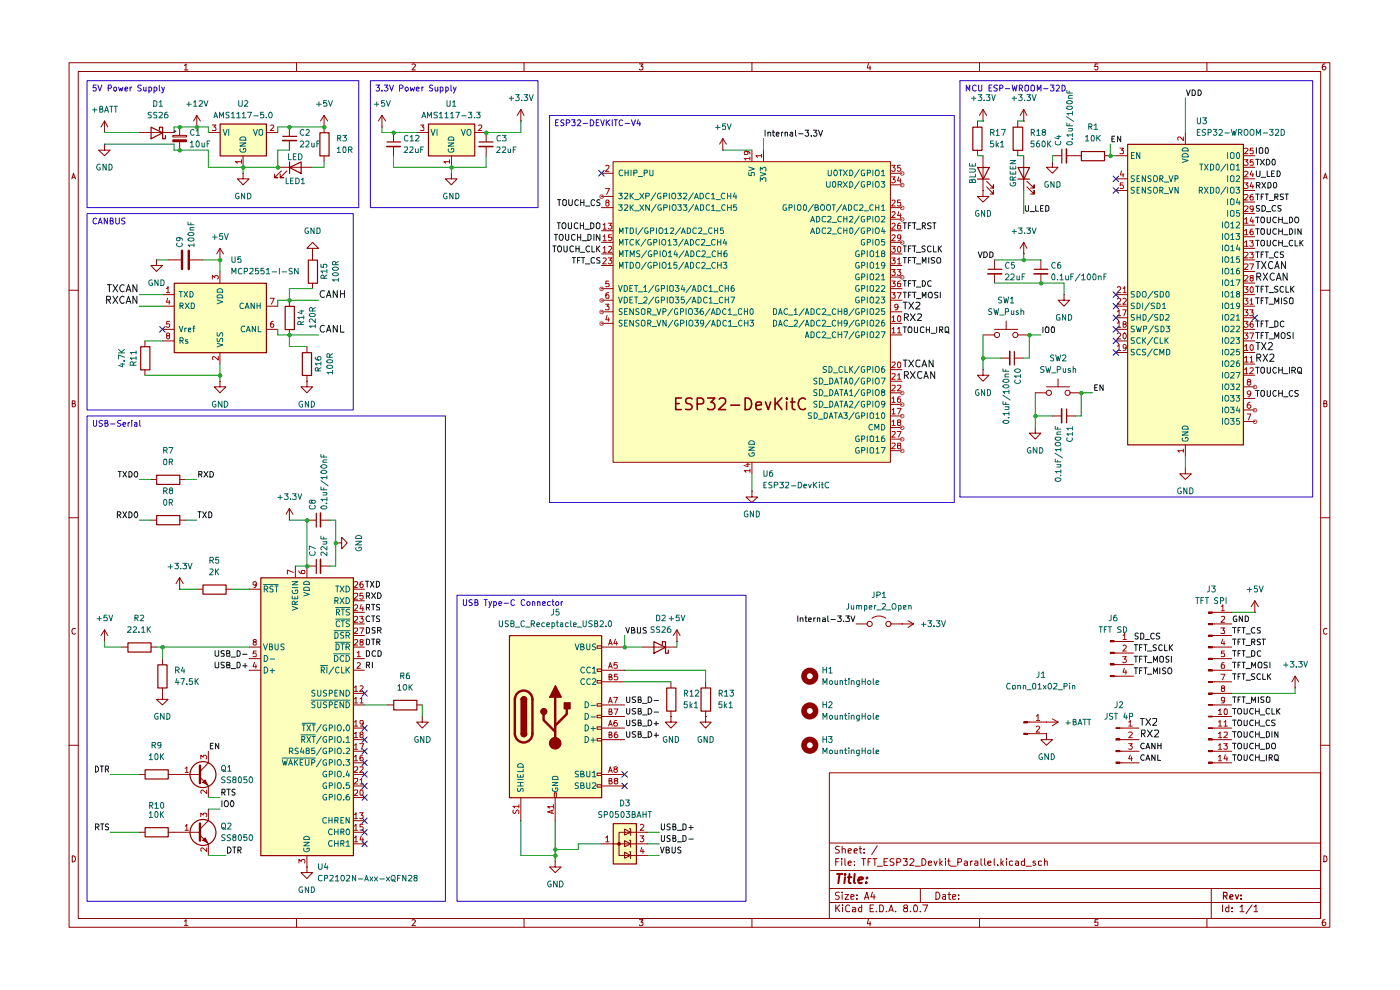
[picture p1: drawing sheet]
<svg xmlns="http://www.w3.org/2000/svg" width="297mm" height="210mm" viewBox="0 0 297 210" stroke-linecap="round" stroke-linejoin="round" font-family="sans-serif">
<g fill="none" stroke="#8f0000" stroke-width=".21">
<path d="M14.7 13.3h267.4v183.4h-267.4zM16.6 15.2h263.6v179.6h-263.6zM39.1 13.9l.4-.3v1.2M39.1 14.8h.8M62.9 13.3v1.9M87.4 13.6h.5l.2 .2-.7 1h.7M111.2 13.3v1.9M135.6 13.6h.8l-.4 .5h.3l.1 .1-.1 .5-.5 .1-.2-.1M159.5 13.3v1.9M184.2 13.5l-.2 .9h.7M184.6 14v.8M207.8 13.3v1.9"/>
<path d="M232.9 13.6h-.6l-.1 .6 .6-.1 .1 .6-.1 .1h-.4l-.2-.1M256 13.3v1.9M281.1 13.6h-.4l-.2 1 .3 .2h.2l.3-.2v-.4l-.2-.1h-.5l-.1 .1M15.2 37.9l.4-1.1 .4 1.1M15.3 37.6h.6M280.8 37.9l.4-1.1 .3 1.1M280.8 37.6h.6M14.7 61.6h1.9M280.2 61.6h1.9M15.3 85.6h.5l.1-.2v-.3l-.6-.1v1.3l.6-.1 .1-.3-.2-.3M280.8 85.6h.5l.1-.2v-.3l-.6-.1v1.3l.6-.1 .1-.3-.2-.3M14.7 109.8h1.9"/>
<path d="M280.2 109.8h1.9M16 133.4l-.2-.1a.65 .65 0 0 0-.6 .6 .65 .65 0 0 0 .6 .6l.2-.1M281.5 133.4l-.2-.1a.65 .65 0 0 0-.6 .6 .65 .65 0 0 0 .6 .6l.2-.1M14.7 158.1h1.9M280.2 158.1h1.9M175.9 163.9h104.3v30.9h-104.3zM175.9 178.8h104.3M178.1 179.6l-.5-.1-.3 .2v.4l.5 .2 .3 .4-.2 .2h-.7M178.7 179.5v1.4M182.5 179.5v1.3v.1h.3M186.1 179.4l-1.2 1.9M15.3 181.5a.64 .64 0 0 1 .7 .7 .64 .64 0 0 1-.7 .6z"/>
<path d="M39.1 195.4l.4-.3v1.3M39.1 196.4h.8M62.9 194.8v1.9M87.4 195.2l.5-.1 .2 .2-.7 1.1h.7M111.2 194.8v1.9M135.6 195.1h.8l-.4 .5h.3l.1 .2-.1 .5-.5 .1-.2-.2M159.5 194.8v1.9M175.9 191.4h104.3M175.9 188.5h104.3M175.9 184.7h104.3M177.3 192v1.4M177.3 182.8h.5"/>
<path d="M177.6 192.6l.5 .8M178 182.1h-.7v1.5M178.1 189.3l-.5-.1-.3 .2v.4l.5 .2 .3 .4-.3 .4-.6-.1M178.1 192l-.8 .8M178.6 182.1v.2M178.6 182.6v1M178.7 189.2v.2M178.7 180.2l.2-.2 .4 .2v.7M178.7 189.8v1M178.7 192v.1M178.7 192.5v.9M179.2 189.8h.8l-.8 1h.8"/>
<path d="M179.2 182.1v1.3l.2 .2M179.9 183.1l.7-.1-.2-.4-.5 .2v.6l.3 .2 .3-.1M179.9 180.5l.7-.1-.2-.4-.5 .2v.6l.1 .1h.5M180.3 192.1l-.5-.1-.4 .3 .1 .9 .2 .2 .6-.1M180.5 190.3l.7-.2-.1-.3h-.6v.9h.6M180.9 192.5h.4l.2 .2v.7h-.6v-.4l.6-.2M181.2 180.5l.7-.1-.1-.3-.4-.1-.2 .2 .1 .7h.5M181.3 183.5v.1M181.3 182.7v.1M181.8 190.6v.2M181.8 189.8v.2M182.3 180h.5"/>
<path d="M182.8 192v1.4h-.5l-.2-.7 .3-.2h.4M182.8 182.1h.8M183.2 182.1v1.5M183.3 180.9h.1M183.3 180.1v.1M183.4 190.8l.5-1.6 .4 1.6M183.5 190.3h.7M184.2 182.8h.4M184.2 195l-.2 .9h.7M184.6 195.5v.9M184.6 192.7h.5M184.8 182.1h-.6v1.5"/>
<path d="M185.1 189.2l-.4 1.1h1M185.2 182.1h.8M185.3 192h-.7v1.4h.7M185.4 189.8v1M185.6 182.1v1.5M185.9 193.3v.1M186.1 183.7h1.1M186.6 192a.81 .81 0 0 1 .9 .4 .81 .81 0 0 1-.3 1h-.6zM187.5 182.8h.5M188 193.3v.1M188.3 182.1h-.8v1.5h.8M188.6 193.4l.5-1.4 .4 1.4"/>
<path d="M188.7 193.1h.7M189.7 182.2l-.6-.1-.3 .3 .1 .3 .8 .4-.1 .4h-.8M190 193.3v.1M190.3 182.9h.5l.3-.3v-.2l-.3-.3h-.5v1.5M191.6 182.1h.9l-.5 .6 .5 .1v.7h-.9M192 192.6l-.2-.1v-.4l.2-.1h.5v.5l-.7 .2-.1 .2 .2 .5h.6v-.5l-.2-.3M193 182.3l.2-.2h.4l.3 .5-.9 1h.9M193.1 193.3v.1M194 192h.1a.87 .87 0 0 1 .3 1.4l-.5-.1-.1-.8zM194.1 183.7h1.1M195.2 193.3v.1M195.2 188.5v2.9"/>
<path d="M195.6 182.1a.73 .73 0 0 1 .8 .8 .73 .73 0 0 1-.8 .7zM195.8 192h1l-.6 1.4M196.9 183.1l.7-.1v-.3l-.4-.1-.3 .2v.6l.3 .2 .4-.1M198.1 182.6l.4 1 .3-1M198.5 189.2a.77 .77 0 0 1 .9 .8 .77 .77 0 0 1-.9 .8zM199.4 182.1v1.5M199.5 183.1l.4 .5M199.9 182.6l-.5 .5M200 189.8h.6v1M200.6 190.1l-.7 .2 .3 .5 .4-.1M200.6 182.1v.2M200.6 182.6v1"/>
<path d="M201 182.6h.6M201.1 189.8h.6M201.3 182.1v1.3l.3 .2M201.3 189.2v1.5l.4 .1M201.7 183.7h1.2M202.1 190.3l.7-.2-.1-.3h-.6v.9h.6M203.2 182.9l.7-.1 .1-.5-.3-.2h-.5v1.5M203.4 190.6v.2M203.4 189.8v.2M204.6 182.7l.5-.1 .1 .2v.8M205.2 183l-.6 .1v.1l.1 .4 .5-.1M205.9 182.6v1"/>
<path d="M206.3 182.6l-.4 .3M206.8 182.7l.5-.1 .1 .2v.8M207.4 183l-.6 .1v.1l.1 .4 .5-.1M207.8 194.8v1.9M208.1 182.1v1.3l.3 .2M208.9 182.1v1.3l.2 .2M209.6 183.1l.6-.1v-.3l-.4-.1-.2 .2v.6l.2 .2 .4-.1M210.9 182.1v1.3l.2 .2M211.7 183.5v.1M212.3 182.1v1.5M212.5 183.1l.4 .5M212.9 182.6l-.6 .5"/>
<path d="M213.5 182.1v.2M213.5 182.6v1M214.8 182.7l-.4-.1-.3 .3 .1 .6h.6M215.5 182.7l.3-.1 .3 .2v.8M216.1 183l-.6 .1-.1 .1 .2 .4 .5-.1M217.3 182.7l-.3-.1-.3 .3 .1 .6h.5M217.3 182.1v1.5M217.7 183.7h1.1M219.6 182.7l-.3-.1-.2 .3 .1 .2h.3l.2 .3-.2 .2-.4-.1M221 182.7h-.7v.8h.7M221.6 182.7h.6v.9M221.6 182.1v1.5"/>
<path d="M232.9 195.1h-.6l-.1 .6 .6-.1 .1 .6-.1 .2h-.4l-.2-.2M256 194.8v1.9M257 188.5v6.3M259.3 192v1.4M260.7 192v1.4h-.6v-.9h.6M261.4 193.3v.1M261.4 192.5v.2M263.1 192.4l.3-.2 .1-.2v1.4M263.1 193.4h.8M265.6 192l-1.3 1.8M266 192.4l.5-.4v1.4M266 193.4h.8"/>
<path d="M280.8 181.5a.64 .64 0 0 1 .7 .7 .64 .64 0 0 1-.7 .6zM281.1 195.1l-.4 .1-.2 .9 .3 .3h.2l.3-.3v-.3l-.2-.2h-.5l-.1 .2"/>
</g>
<path d="M259.6 190h.6l.1-.5-.2-.2h-.5v1.4M259.9 190l.4 .7M260.9 190.3l.7-.2-.2-.3-.4 .1-.1 .7 .1 .1h.5M262.1 189.8l.3 .9 .4-.9M263.3 190.6v.1M263.3 189.9v.1" fill="none" stroke="#8f0000" stroke-width=".25"/>
<path d="M177.6 185.4h1.1M178.1 185.4l-.3 1.9M179.3 185.4v.2M179.3 186.1l-.2 1.2M179.9 186.1h.7M180.2 185.4l-.2 1.6 .1 .3h.4M181.3 185.4l-.2 1.6 .3 .3M182.1 186.7l.9-.2v-.3a.6 .6 0 0 0-.8 .1v1h.6M183.8 187.2v.1M183.9 186.2h.1l-.1 .1v-.1v.1" fill="none" stroke="#8f0000" stroke-width=".42"/>
<g fill="#fdffbc">
<path d="M130.1 174.7h4.9v8.5h-4.9z"/>
<path d="M108 134.8h19.6v34.4h-19.6z"/>
<path d="M46.7 26.3h9.8v6.7h-9.8z"/>
<path d="M36.9 60h19.6v14.8h-19.6z"/>
<path d="M90.9 26.3h9.8v6.7h-9.8z"/>
<path d="M55.3 122.5h19.6v59h-19.6z"/>
<path d="M130.1 34.3h58.8v63.8h-58.8z"/>
<path d="M239.2 30.6h24.5v63.7h-24.5z"/>
</g>
<g fill="none" stroke="#0f0f0f" stroke-width=".21">
<path d="M45.6 138v1l.2 .2h.4l.2-.2v-1M47.6 138.1h-.7v.3l.7 .5-.1 .3h-.6M48.1 138.6h.4l.3-.2-.1-.3-.6-.1v1.2h.6l.1-.5-.3-.1M49 139.4h1M50.3 138a.66 .66 0 0 1 .7 .5 .66 .66 0 0 1-.3 .7h-.4zM51.5 138.8h.9M77.7 128.9h.5l.2-.2v-.4l-.7-.1v1.2M77.7 135.6h.4l.3 .2v.7l-.2 .2h-.5zM78.1 128.9l.3 .5M78.4 130.7a.61 .61 0 0 0-.8 .4 .61 .61 0 0 0 .3 .7h.5M78.8 128.2h.7M78.8 130.7h.7"/>
<path d="M78.8 135.6h.7M79.2 128.2v1.2M79.2 130.7v1.1M79.2 135.6v1.1M79.9 136.2h.6v-.6h-.6v1.1M80.2 136.2l.4 .5M80.5 128.3l-.4-.1-.3 .3 .1 .2 .6 .3v.3l-.7 .1M80.5 130.7h-.4l-.3 .2 .1 .3 .6 .2v.4h-.7M169.3 130.7v1.1M169.8 131.2l.5-.1 .1 .7M169.8 131.1v.7M170.8 131.1h.4"/>
<path d="M170.9 130.7v1.1h.3M171.5 131.5l.6-.2-.1-.2h-.4l-.1 .1 .1 .6h.4M172.6 131.1v.7M173 131.1l-.4 .2M173.4 131.2l.5-.1v.7M173.4 131.1v.7M174.5 131.1h.5l.1 .1v.6h-.6v-.3l.6-.2M175.6 130.7v1l.3 .1M176.3 131.4h.9M177.7 130.7h.8l-.4 .4 .4 .2v.4l-.2 .1h-.6M179 131.8h.1M179.4 130.7h.8l-.4 .4 .4 .1v.6h-.8"/>
<path d="M180.5 130.7l.4 1.1 .5-1.1M44.6 158.2h.4M45.2 157.7h-.6v1.1h.6M45.6 140.5v1l.2 .2h.4l.2-.2v-1M46.4 157.7v1.1l-.7-1.1v1.1M47.6 140.5l-.7 .1v.3l.7 .4-.1 .4h-.6M48.1 141.1h.4l.3-.3-.2-.3h-.5v1.2h.6l.1-.5-.3-.1M49 141.8h1M50.3 140.5a.66 .66 0 0 1 .7 .4 .66 .66 0 0 1-.3 .8h-.4zM51.5 141.2h.9M52 140.7v1M77.7 141.1h.6l.1-.5-.7-.1v1.2"/>
<path d="M78.1 141.1l.3 .6M79 140.5v1.2M20.2 162.5a.64 .64 0 0 1 .7 .6 .64 .64 0 0 1-.7 .7zM20.2 175.4h.7l.1-.4-.3-.2h-.5v1.2M20.6 175.4l.4 .6M21.3 162.5h.6M21.3 174.8h.7M21.6 162.5v1.3M21.7 174.8v1.2M22.4 163.2l.6-.1v-.4l-.1-.2h-.5v1.3M22.7 163.2l.3 .6M23 174.8h-.4l-.2 .2v.4l.6 .1v.4l-.1 .1h-.5"/>
<path d="M47.1 168.1l.7-.1v-.4l-.2-.2h-.5v1.3M47.1 169.9v1.2M47.3 168.1l.5 .6M47.7 170l.2-.1 .4 .1 .1 .7-.3 .4-.4-.1zM48.1 167.4h.8M48.3 179.7a.65 .65 0 0 1 .7 .6 .65 .65 0 0 1-.7 .6zM48.5 167.4v1.3M49 169.9a.61 .61 0 0 1 .7 .5 .61 .61 0 0 1-.4 .7 .71 .71 0 0 1-.3-1.2zM49.4 179.7h.6M49.7 179.7v1.2M49.9 167.5h-.6v.5l.5 .2 .1 .2-.3 .3-.4-.1M50.5 180.4h.5l.1-.2v-.4l-.1-.1h-.5v1.2"/>
<path d="M50.7 180.4l.4 .5"/>
</g>
<path d="M82.2 149.5h1.3M88.4 149.5h1.2M89.6 152v1.2h1.3l-1.3 1.2-1.2-1.2h1.2M89.6 152h.1M131.1 178.8h.4v.4h-.4z" fill="none" stroke="#8f0000" stroke-width=".21"/>
<path d="M83.5 148.6h4.9v2h-4.9zM130.1 174.7h4.9v8.6h-4.9z" fill="none" stroke="#8f0000" stroke-width=".25"/>
<path d="M131.1 178.8h.4v.4h-.4z" fill="#8f0000"/>
<g fill="none" stroke="#8f0000" stroke-width=".21">
<path d="M126.7 137h.9v.5h-.9zM126.7 156.6h.9v.6h-.9zM126.7 154.2h.9v.5h-.9zM126.7 151.7h.9v.5h-.9zM126.7 149.3h.9v.5h-.9zM126.7 144.4h.9v.5h-.9zM126.7 141.9h.9v.5h-.9zM117.6 168.2h.4v1h-.4zM126.7 166.5h.9v.5h-.9zM126.7 164h.9v.5h-.9zM127.6 179h9.8M132.5 175.9l1.3 .6-1.3 .6z"/>
<path d="M132.5 178.3l1.3 .7-1.3 .6zM133.5 178.2h.3v1.5M133.5 175.8h.3v1.4M133.8 176.5h-2.5v5h2.5M133.8 176.5h3.6M117.8 182.6v1.3h1.2l-1.2 1.2-1.2-1.2h1.2M117.8 182.6h.1M132.5 180.8l1.3 .7-1.3 .5zM133.5 180.7h.3v1.4M133.8 181.5h3.6"/>
</g>
<path d="M128.5 177.7l.4-.4v1.3M128.5 178.6h.7M135.8 177.3h.8l-.5 .5 .4 .1 .1 .4-.3 .3h-.3l-.2-.2M135.9 175l.4-.2 .3 .5-.8 .8h.8M136.1 179.8l-.2 .8h.8M136.4 180.2v.8" fill="none" stroke="#b70000" stroke-width=".21"/>
<g fill="none" stroke="#0f0f0f" stroke-width=".21">
<path d="M140.1 179.7l.4 1.2 .4-1.2M140.3 177.2v1.1l.2 .2h.2l.3-.3v-1M140.3 174.8v1.1l.2 .1h.4l.1-.2v-1M142.2 177.3l-.5-.1-.2 .3 .1 .2 .6 .3v.3l-.2 .2-.5-.1M142.2 174.8h-.5l-.2 .2 .2 .4 .5 .1v.4l-.2 .1h-.5M142.6 179.7v1.1l.2 .1h.4l.1-.2v-1M142.8 177.8l.5-.1v-.3l-.1-.2h-.4v1.3l.5-.1 .1-.3-.2-.3M142.8 175.4l.5-.1v-.4l-.1-.1h-.4v1.2h.5l.1-.4-.2-.2M143.7 178.6h.9M143.7 176.1h.9M144.4 179.8l-.4-.1-.2 .2 .1 .3 .5 .2v.4l-.1 .1h-.5M144.9 177.2l.5 .1 .1 .3v.6l-.3 .3h-.3z"/>
<path d="M144.9 174.8h.3l.3 .3v.6l-.3 .3h-.3zM146.1 178h1M146.1 175.5h1M146.6 175.1v.9M141.3 180.3h.4l.3-.4-.3-.2h-.4v1.2h.5l.2-.1v-.4l-.3-.1"/>
</g>
<path d="M108.1 134.8h19.5v34.4h-19.5zM110.5 155.7a.59 .59 0 0 0 .6 .6 .59 .59 0 0 0 .6-.6" fill="none" stroke="#8f0000" stroke-width=".25"/>
<path d="M109.2 155.6a1.86 1.86 0 0 0 1.9 1.9 1.86 1.86 0 0 0 1.9-1.9" fill="none" stroke="#8f0000" stroke-width=".51"/>
<path d="M110.5 155.7h1.2a.59 .59 0 0 1-.6 .6 .59 .59 0 0 1-.6-.6z" fill="#8f0000"/>
<path d="M110.5 148.4h1.2v7.3h-1.2z" fill="none" stroke="#8f0000" stroke-width=".25"/>
<path d="M110.5 148.4h1.2v7.3h-1.2z" fill="#8f0000"/>
<path d="M110.5 148.4a.59 .59 0 0 1 .6-.6 .59 .59 0 0 1 .6 .6" fill="none" stroke="#8f0000" stroke-width=".25"/>
<path d="M110.7 148a.59 .59 0 0 1 .7-.2 .59 .59 0 0 1 .3 .6h-1.2z" fill="#8f0000"/>
<path d="M109.2 148.3a1.86 1.86 0 0 1 1.9-1.8 1.86 1.86 0 0 1 1.9 1.8" fill="none" stroke="#8f0000" stroke-width=".51"/>
<circle cx="115.4" cy="150.9" r=".64" fill="none" stroke="#8f0000" stroke-width=".25"/>
<circle cx="115.4" cy="150.9" r=".64" fill="#8f0000"/>
<circle cx="117.8" cy="157.7" r="1.23" fill="none" stroke="#8f0000" stroke-width=".21"/>
<circle cx="117.8" cy="157.7" r="1.23" fill="#8f0000"/>
<path d="M109.2 148.3v7.3M113 148.3v7.3M115.3 151.5v1.3l2.5 2.4M117.8 147.8v9.9M120.2 150.3v1.2l-2.4 2.4" fill="none" stroke="#8f0000" stroke-width=".51"/>
<path d="M117.8 145.4l1.3 2.5h-2.5z" fill="none" stroke="#8f0000" stroke-width=".25"/>
<path d="M117.8 145.4l1.3 2.5h-2.5z" fill="#8f0000"/>
<path d="M119.7 149.1h1.3v1.2h-1.3z" fill="none" stroke="#8f0000" stroke-width=".25"/>
<path d="M119.7 149.1h1.3v1.2h-1.3z" fill="#8f0000"/>
<g fill="none" stroke="#8f0000" stroke-width=".21">
<path d="M22.2 28.1h.1M22.2 30.6v1.2h1.2l-1.2 1.2-1.3-1.2h1.3M22.2 30.6h.1M22.2 25.7l-.8 1.2M22.2 25.7v2.4M22.2 25.7l.7 1.2M29.6 28.1h7.3M36.7 29.6h2.8v.5h-2.8zM36.7 28.7h2.8v.4h-2.8zM36.9 27.9h.4M37.1 27.6v.5M38.1 26.9v1.8"/>
<path d="M38.1 30.1v1.7M41.7 26.9h.1M41.7 24.5l-.6 1.2M41.7 24.5v2.4M41.7 24.5l.8 1.2M44.2 28.1h2.5M51.6 36.8v1.1h1.2l-1.2 1.3-1.2-1.3h1.2M51.6 36.8h.1M51.6 33v2.5M56.5 28.1h2.4M58.9 35.5h7.4M59.7 36.3l-1.4 1.4h.6h-.6v-.8"/>
<path d="M60.9 36.3l-1.5 1.4h.8h-.8v-.8M61.4 26.9v2M61.4 29.8v2M68.8 26.9h.1M68.8 24.5v3.6M68.8 33v1.3M68.8 24.5l-.8 1.2M68.8 24.5l.7 1.2M81 26.9h.1M81 24.5l-.7 1.2M81 24.5v2.4M81 24.5l.8 1.2"/>
<path d="M83.5 28.1v2M83.5 31.1v1.9M88.4 28.1h2.5M95.8 36.8v1.1h1.1l-1.1 1.3-1.3-1.3h1.3M95.8 36.8h.1M95.8 33v2.5M100.7 28.1h2.4v2M103.1 31.1v1.9M110.5 25.7h.1M110.5 23.2v2.5M110.5 23.2l-.8 1.3M110.5 23.2l.7 1.3"/>
<path d="M33.2 55.1v1.2h1.3l-1.3 1.3-1.2-1.3h1.2M33.2 55.1h.1M35.6 55.1h2.8M40.3 55.1h2.7M46.7 55.1h.1M46.7 52.7v2.4M46.7 57.6v2.4M46.7 52.7l-.7 1.2M46.7 52.7l.7 1.2M66.3 52.7h1.3l-1.3-1.3-1.2 1.3h1.2v1.2M66.3 53.9h.1M66.3 53.9v1.2"/>
<path d="M30.7 72.3v1.2M30.7 78.4v1.2M34.5 62.5h2.4M34.5 65h2.4M34.5 69.9h2.4M34.5 72.3h2.4M46.7 74.8v2.4M56.5 65h2.4M56.5 69.9h2.4M61.4 63.7v1.3M61.4 69.9v1.1M65.1 73.5v1.3"/>
<path d="M65.1 79.6v1.3M66.3 60v1.2M46.7 80.9v1.2h1.2l-1.2 1.2-1.2-1.2h1.2M46.7 80.9h.1M65.1 80.9v1.2h1.2l-1.2 1.2-1.3-1.2h1.3M65.1 80.9h.1M32 101.7h1.2M32 110.3h1.2M38.1 101.7h1.3M38.1 110.3h1.3M22.2 136.1h.1M22.2 133.6v2.5"/>
<path d="M22.2 133.6l-.8 1.2M22.2 133.6l.7 1.2M25.8 137.3h1.3M32 137.3h1.2M34.5 139.7v1.3M127.6 137.3h4.9M34.5 145.9v1.2M127.6 142.2h4.9M127.6 154.4h4.9M127.6 149.5h4.9M127.6 144.6h4.9M127.6 156.9h4.9"/>
<path d="M127.6 152h4.9M29.6 164.3h1.1M35.6 164.3h1.3M42.4 164.9l1.8 1.8M43 166l.5-.5 .5 1zM44.2 161.8l-1.8 1.9M110.5 169.2v4.9M117.8 169.2v4.9M127.6 164.3h4.9M127.6 166.7h4.9"/>
</g>
<g fill="none" stroke="#006564" stroke-width=".21">
<path d="M47.3 27.4l.5 1.3 .4-1.3M48.5 27.4v1.3M50.9 30.3h1.3l-1.3 .7h1.3M51 31.6v.5l.2 .2h.7a.55 .55 0 0 0 .2-.8h-.4v.3M51 29.2l.2-.1h.7l.3 .6h-1.3zM53.8 27.4l.4 1.3 .4-1.3M55 27.6l.2-.2 .5 .2v.9l-.2 .2-.5-.2zM91.4 27.4l.5 1.3 .4-1.3M92.7 27.4v1.3M95.1 30.3h1.2l-1.2 .7h1.2M95.2 31.6a.46 .46 0 0 0 .1 .7h.7l.3-.2-.1-.6h-.4v.3M95.2 29.2l.1-.1h.7l.3 .1v.5h-1.2z"/>
<path d="M97.9 27.4l.4 1.3 .4-1.3M99.1 27.6l.3-.2 .4 .2 .1 .7-.3 .4-.5-.2zM38 69.2l.4 1.2 .4-1.2M38 61.8h.7M38.2 64.9h.6v-.5l-.6-.1v1.2M38.2 72.2h.6v-.6h-.6v1.2M38.4 61.8v1.2M38.4 64.9l.5 .6M38.4 72.2l.5 .6M39 61.8l.8 1.2M39.2 69.6v.8M39.3 64.3l.8 1.2"/>
<path d="M39.5 69.6l-.3 .2M39.8 72.1h-.4v.3h.3l.2 .2-.1 .2h-.4M39.8 61.8l-.8 1.2M40 69.9h.5v-.3h-.5v.8h.5M40.1 64.3l-.8 1.2M40.3 61.8a.66 .66 0 0 1 .7 .5 .66 .66 0 0 1-.3 .7h-.4zM40.6 64.3h.3l.3 .2v.7l-.1 .3h-.5zM40.9 69.6h.4M41.3 69.2h-.2v1.2M46.1 72.8l1.1 .4-1.1 .4M46.1 71.7v.6l.1 .2 .4-.2 .3-.6 .3 .1v.7M46.1 70.5v.6l.1 .2 .4-.2 .3-.6 .3 .1v.7"/>
<path d="M46.1 63.6l1.1 .4-1.1 .4M46.1 62.8a.66 .66 0 0 1 .7-.3 .66 .66 0 0 1 .4 .7h-1.1zM46.1 61.5a.66 .66 0 0 1 .8-.2 .66 .66 0 0 1 .3 .7h-1.1zM51.7 64.4l-.3-.1a.67 .67 0 0 0-.5 .5 .67 .67 0 0 0 .2 .7l.6-.1M51.9 69.3l-.5-.1-.3 .5 .3 .7 .5-.1M52 65.5l.4-1.2 .4 1.2M52.1 65.1h.6M52.2 70.4l.5-1.2 .4 1.2M52.4 70h.6M53.9 64.3v1.2l-.6-1.2v1.2M54.2 69.2v1.2l-.7-1.2v1.2M54.5 64.3v1.2"/>
<path d="M54.5 64.9h.7M54.8 69.2v1.2h.6M55.2 64.3v1.2M122 136.6l.4 1.3 .5-1.3M123.2 137.2h.6v-.5l-.6-.1v1.3h.5l.3-.5-.4-.2M124.5 136.6v1l.2 .3 .4-.2v-1.1M126.4 136.7l-.5-.1-.2 .2 .1 .4 .6 .3-.2 .4-.5-.1M124 141.7l-.2-.2a.64 .64 0 0 0-.6 .6 .64 .64 0 0 0 .6 .7l.2-.2M124 144.1l-.2-.2a.64 .64 0 0 0-.6 .7 .64 .64 0 0 0 .6 .6l.2-.2M124.1 153.8a.65 .65 0 0 1 .8 .6 .65 .65 0 0 1-.8 .6zM124.1 148.9a.65 .65 0 0 1 .8 .6 .65 .65 0 0 1-.8 .6zM124.1 156.2a.65 .65 0 0 1 .8 .7 .65 .65 0 0 1-.8 .6z"/>
<path d="M124.1 151.3a.65 .65 0 0 1 .8 .6 .65 .65 0 0 1-.8 .7zM125.2 141.7l-.2-.2a.65 .65 0 0 0-.5 .6 .65 .65 0 0 0 .5 .7l.2-.2M125.2 144.1l-.2-.2a.65 .65 0 0 0-.5 .7 .65 .65 0 0 0 .5 .6l.2-.2M125.4 154.5h.9M125.4 149.6h.9M125.4 157h.9M125.4 152.1h.9M125.7 141.8l.4-.3v1.3M125.7 144.1l.1-.2h.4l.2 .3-.7 1h.7M125.7 142.8h.7M125.8 154.1v.9M125.8 156.5v1"/>
<path d="M109.8 167.2v.6a.47 .47 0 0 0 .5 0 .47 .47 0 0 0 .2-.5h.4v.6M109.8 164.3v.6h1.2v-.6M109.8 162.2a.66 .66 0 0 1 .8-.2 .66 .66 0 0 1 .4 .7h-1.2zM109.8 166.7h1.2M109.8 166h1.2M109.8 165.4h1.2M110.4 164.4v.5M110.4 166v.7M111 163.2v.5h-1.2M117.2 167.2v.5a.61 .61 0 0 0 .8 .2 .61 .61 0 0 0 .3-.8h-.4v.3M117.2 166h1.2l-1.2 .6h1.2M117.2 164.9l.2-.2h.7l.3 .3v.4h-1.2z"/>
<path d="M122.7 163.7l-.4-.1-.3 .2 .1 .3 .6 .3v.3l-.7 .1M122.7 166.1l-.4-.1-.3 .3 .1 .3 .6 .2v.3l-.7 .1M123.2 164.2l.6-.1v-.4l-.6-.1v1.2h.6l.2-.4-.4-.2M123.2 166.6h.6v-.5l-.6-.1v1.2h.6l.2-.3-.4-.3M124.5 163.6v1.2l.6-.1v-1.1M124.5 166v1.2l.6-.1v-1.1M125.7 163.9l.4-.3v1.2M125.7 166.1l.5-.1 .2 .3-.7 .9h.7M125.7 164.8h.7"/>
</g>
<g fill="none" stroke="#b70000" stroke-width=".21">
<path d="M45 26.5h.8l-.4 .4 .4 .3-.1 .5-.7-.1M51.2 34.3h-1.2l.3 .2v.1M51.2 33.9v.7M57.4 26.6l.4-.1 .3 .4-.8 .8h.8M89.2 26.5h.7l-.3 .4 .3 .2v.5h-.7M95.3 34.3h-1.1l.3 .3M95.3 33.9v.7M101.5 26.6h.7v.4l-.8 .7h.8M45 59.2v-.8l.6 .5 .1-.5h.4l.2 .3v.3l-.2 .2M35.3 61.2l.3-.4v1.3M35.3 62.1h.7M35.6 63.3l-.3 .8h.8"/>
<path d="M35.6 71.2l-.2-.1a.34 .34 0 0 1 .1-.4 .34 .34 0 0 1 .5 .1l-.1 .3-.5 .1-.1 .2v.2l.3 .3 .4-.2v-.4l-.3-.1M35.9 63.7v.8M36 68.2h-.6l-.1 .6h.7v.5l-.3 .1-.4-.1M46.3 75.6v.8l-.9-.8-.4 .3 .2 .4M57.3 63.3h.9l-.6 1.2M58 68.2l-.4 .1-.2 .2v.8l.2 .1h.4v-.6l-.4-.1-.2 .2M129.1 136.8l.4-1.2 .4 1.2M129.2 136.5h.6M130.6 135.6l-.4 .9h.8M130.8 136.1v.7M129.1 141.7l.4-1.1 .4 1.1M129.1 154l.4-1.2 .4 1.2"/>
<path d="M129.1 149.1l.4-1.2 .4 1.2M129.2 143.6l.5-.1v-.4l-.5-.1v1.2h.5l.2-.3-.4-.3M129.2 155.9l.5-.1v-.5h-.5v1.2l.6-.1 .1-.3-.4-.2M129.2 151l.5-.1v-.5h-.5v1.2h.5l.2-.5-.4-.1M129.2 141.4h.6M129.2 153.7h.6M129.2 148.8h.6M130.2 147.9h.8l-.5 1.2M130.3 150.4h.8l-.5 1.2M130.8 152.8l-.4 .1-.2 .9 .2 .2 .5-.1 .1-.4-.3-.2h-.2l-.3 .2M130.9 140.6h-.6l-.1 .6 .2-.2h.3l.3 .2v.4l-.2 .1h-.6M130.9 155.3l-.4 .1-.2 .8 .3 .3 .4-.1 .1-.4-.3-.3h-.2l-.3 .3"/>
<path d="M131 143h-.6l-.1 .6 .2-.2h.3l.3 .3v.3l-.2 .2-.6-.1M108.9 171.8l-.1 .5 .3 .3 .2-.1 .3-.6 .2-.1 .3 .3-.1 .5M110.1 171h-1.3l.3 .4M110.1 170.7v.7M117.1 171.9v.6M117.4 171.8l-1.2 .4 1.2 .4M117.4 171.1h-1.2l.3 .2v.2M117.4 170.7v.8M129.1 163.8l.4-1.1 .4 1.1M129.2 165.6h.5v-.5h-.5v1.2h.4l.3-.4-.4-.3M129.2 163.5h.6M130.5 163.2l-.3-.3 .2-.2h.4l.2 .1-.3 .4-.4 .1-.1 .3 .3 .2h.4l.1-.2-.3-.4"/>
<path d="M130.6 165.6l-.3-.3 .2-.2h.4l.2 .3-.3 .2h-.3l-.2 .3 .3 .4h.2l.3-.3-.3-.4"/>
</g>
<g fill="none" stroke="#8f0000" stroke-width=".25">
<path d="M32.1 27l2.4 1.2-2.4 1.2zM33.8 27.6v-.6h.7v2.4h.6v-.6M46.7 26.3h9.8v6.8h-9.8zM60 28.9h3M61.4 35.5l2.5-1.2v2.5zM61.4 34.3v2.5M67.9 28.2h1.9v4.9h-1.9zM82.1 30.1h2.9M90.9 26.3h9.8v6.8h-9.8zM101.6 30.1h3M65.4 55.2h2v4.9h-2zM29.8 73.5h2v5h-2z"/>
<path d="M37 60.1h19.5v14.7h-19.5zM60.5 65h1.9v4.9h-1.9zM64.1 74.8h2v4.8h-2zM33.2 100.8h4.9v2h-4.9zM33.2 109.4h4.9v1.9h-4.9zM27.1 136.4h5v1.9h-5zM33.5 141h1.9v4.9h-1.9zM30.8 163.3h4.9v1.9h-4.9z"/>
</g>
<path d="M36.7 29.9h2.8" fill="none" stroke="#8f0000" stroke-width=".42"/>
<path d="M59.9 29.8h3M82 31.1h2.9M101.6 31.1h3" fill="none" stroke="#8f0000" stroke-width=".34"/>
<g fill="none" stroke="#0f0f0f" stroke-width=".21">
<path d="M22.6 63.6h.8v-.7l-.8-.1v1.6M22.8 60.4h.8M22.9 63.6l.6 .8M23.2 60.4v1.5M24 60.4l1 1.5M24 62.8l1 1.6M25 60.4l-1 1.5M25 62.8l-1 1.6M26.3 60.5a.7 .7 0 0 0-.9 .6 .7 .7 0 0 0 .9 .7v-.1M26.3 63v-.1a.7 .7 0 0 0-.9 .7 .7 .7 0 0 0 .9 .7v-.1M26.8 61.9l.5-1.5 .5 1.5M26.8 64.4l.5-1.6 .5 1.6"/>
<path d="M26.9 61.5h.7M26.9 63.9h.7M29 60.4v1.5l-.8-1.5v1.5M29 62.8v1.6l-.8-1.6v1.6M68.8 69.1a.67 .67 0 0 0-.9 .6 .67 .67 0 0 0 .9 .7v-.1M68.8 61.7a.69 .69 0 0 0-.9 .7 .69 .69 0 0 0 .9 .6M69.3 70.5l.5-1.5 .4 1.5M69.3 63.1l.5-1.4 .4 1.4M69.3 70h.8M69.3 62.7h.8M71.5 69v1.5l-.8-1.5v1.5M71.5 61.7v1.4l-.8-1.4v1.4"/>
<path d="M72.2 69v1.5h.8M72.2 61.7v1.4M72.2 62.3h.9M73.1 61.7v1.4M24.9 109.2h.5l.3-.4-.3-.2h-.5v1.2M25.1 100h.6M25.2 109.2l.5 .6M25.4 100v1.2M26.1 100l.7 1.2M26.1 108.6l.7 1.2M26.8 100l-.7 1.2M26.8 108.6l-.7 1.2"/>
<path d="M27.4 100a.66 .66 0 0 1 .6 .4 .66 .66 0 0 1-.2 .8h-.4zM27.4 108.6a.64 .64 0 0 1 .6 .6 .64 .64 0 0 1-.6 .6zM28.6 100.1l.3-.1a.84 .84 0 0 1 .1 1.2h-.3a.78 .78 0 0 1-.1-1.1zM28.8 108.6a.68 .68 0 0 1 .4 .6 .68 .68 0 0 1-.4 .6 .75 .75 0 0 1 0-1.2zM42 108.6h.7M42.2 100.6h.6v-.5l-.6-.1v1.2M42.3 108.6v1.2M42.5 100.6l.3 .6M43 108.6l.8 1.2M43.3 100l.8 1.2M43.8 108.6l-.8 1.2M44.1 100l-.8 1.2"/>
<path d="M44.3 108.6a.64 .64 0 0 1 .7 .6 .64 .64 0 0 1-.7 .6zM44.5 100a.66 .66 0 0 1 .8 .4 .66 .66 0 0 1-.3 .8h-.5zM77.6 123.3h.6M77.7 133.1h.4l.3 .3v.6l-.2 .3h-.5zM77.7 126.4h.5l.2-.1v-.5l-.7-.1v1.2M77.7 138h.4l.3 .3v.7l-.2 .2h-.5zM77.9 123.3v1.3M78.1 126.4l.3 .5M78.6 123.3l.7 1.3M78.8 125.7l.9 1.2M79.3 123.3l-.7 1.3M79.6 133.2h-.6v.4a.47 .47 0 0 1 .5 .2 .47 .47 0 0 1 0 .5h-.6"/>
<path d="M79.7 138.1l-.3-.1a.67 .67 0 0 0-.5 .5 .67 .67 0 0 0 .3 .7l.5-.1M79.7 125.7l-.9 1.2M79.8 123.3l.7 .2v.7l-.4 .4h-.3zM80.1 133.7h.6l.2-.2-.1-.3-.7-.1v1.2M80.1 125.7a.66 .66 0 0 1 .7 .4 .66 .66 0 0 1-.2 .8h-.5zM80.2 138h.3l.4 .3v.7l-.2 .2h-.5zM80.4 133.7l.5 .6M132.8 133.1l.4 1.2 .3-1.2M133.9 133.7h.5l.2-.3-.1-.2-.6-.1v1.2h.6l.2-.3-.3-.3M135.2 133.1l.1 1.2h.5l.1-1.2M137.1 133.2l-.4-.1-.3 .3 .3 .3 .4 .2v.3l-.7 .1M132.9 152.8v.9a.35 .35 0 0 0 .4 .2 .35 .35 0 0 0 .3-.2v-.9"/>
<path d="M132.9 147.8v1a.35 .35 0 0 0 .4 .2 .35 .35 0 0 0 .3-.2v-1M132.9 150.3v.9a.35 .35 0 0 0 .4 .3 .35 .35 0 0 0 .3-.3v-.9M134.9 152.8h-.6l-.2 .1 .3 .4h.2l.3 .3-.1 .3h-.7M134.9 147.8h-.6l-.2 .2 .3 .4h.2l.3 .3-.1 .2h-.7M134.9 150.3h-.6l-.2 .2 .3 .4h.2l.3 .2-.1 .3h-.7M135.4 153.3h.4l.2-.1-.1-.4h-.5v1.1h.6l.1-.4-.3-.2M135.4 148.4h.4l.2-.1-.1-.5h-.5v1.2l.6-.1 .1-.3-.3-.2M135.4 150.9h.4l.2-.2-.1-.4h-.5v1.2l.6-.1 .1-.3-.3-.2M136.3 154h.9M136.3 149.2h.9M136.3 151.7h.9M137.5 152.8h.5a.66 .66 0 0 1 .2 .7 .66 .66 0 0 1-.7 .4z"/>
<path d="M137.5 147.8h.5a.66 .66 0 0 1 .2 .8 .66 .66 0 0 1-.7 .4zM137.5 150.3h.5a.66 .66 0 0 1 .2 .8 .66 .66 0 0 1-.7 .4zM138.8 153.5h.9M138.8 148.6h.9M138.8 151.1h.9M139.2 153v.9"/>
</g>
<path d="M38.6 53.2v3.9M40.1 53.2v3.9M42.4 162.4v3.7" fill="none" stroke="#8f0000" stroke-width=".51"/>
<path d="M43 166l.5-.5 .5 1z" fill="#8f0000"/>
<g fill="none" stroke="#8f0000" stroke-width=".25">
<path d="M43.1 124.1h4.9v1.9h-4.9zM30.8 175.6h4.9v1.9h-4.9z"/>
<circle cx="43.1" cy="164.3" r="2.75"/>
</g>
<g fill="none" stroke="#8f0000" stroke-width=".21">
<path d="M38.1 125h.1M38.1 122.5l-.8 1.3M38.1 122.5v2.5M38.1 122.5l.8 1.3M41.7 125h1.3M47.9 125h1.2M34.5 147.1v1.2h1.1l-1.1 1.2-1.3-1.2h1.3M34.5 147.1h.1M44.2 159.4v2.4M29.6 176.5h1.1M35.6 176.5h1.3M36.9 164.3h5.5"/>
<path d="M42.4 177.1l1.8 1.9M43 178.2l.5-.5 .5 1zM44.2 166.7v2.5M44.2 174.1l-1.8 1.8M65.1 183.9v1.2h1.2l-1.2 1.3-1.3-1.3h1.3M65.1 183.9h.1"/>
</g>
<path d="M39.3 163l.3-.3v1.1M39.3 163.8h.7M42.6 161v-.8l.5 .4 .2-.4h.3l.3 .3v.3l-.2 .2M43.9 167.6v.7l-1-.7-.3 .2 .2 .4" fill="none" stroke="#b70000" stroke-width=".21"/>
<path d="M42.4 174.7v3.6" fill="none" stroke="#8f0000" stroke-width=".51"/>
<path d="M43 178.2l.5-.5 .5 1z" fill="#8f0000"/>
<g fill="none" stroke="#8f0000" stroke-width=".25">
<path d="M206.4 27h1.9v4.9h-1.9zM207.4 35.5h2.5l-1.3 2.5zM207.4 38h2.5M214.9 27h2.1v4.9h-2.1zM215.9 35.5h2.5l-1.2 2.5zM215.9 38h2.5M225.3 31.6v3M229.4 32.1h4.9v2h-4.9zM239.2 30.6h24.6v63.8h-24.6zM209.6 57.1h3M219.4 57.1h2.9M215.2 74.6v2.8"/>
<path d="M226.3 86.8v2.9M67.1 108.9v2.9M67.1 118.7v2.9M55.3 122.6h19.7v58.9h-19.7z"/>
<circle cx="43.1" cy="176.6" r="2.75"/>
</g>
<g fill="none" stroke="#8f0000" stroke-width=".21">
<path d="M127.6 36.8h2.5M130.1 34.3h58.8v63.8h-58.8zM153.3 31.8h.1M153.3 29.4l-.6 1.2M153.3 29.4v2.4M153.3 29.4l.8 1.2M159.5 31.8v2.5M162 31.8v2.5M188.9 36.8h2.5M188.9 39.2h2.5M207.4 25.7v1.2M207.4 31.8v1.2"/>
<path d="M208.5 25.7h.1M208.5 23.2v2.5M208.5 33v7.4M208.5 23.2l-.7 1.3M208.5 23.2l.8 1.3M209.3 39.6l1.4 1.6v-.8v.8h-.6M209.3 38.5l1.4 1.4v-.7v.7h-.6M215.9 25.7v1.2M215.9 31.8v1.2M217.2 25.7h.1M217.2 23.2v2.5M217.2 33v7.4"/>
<path d="M217.2 23.2l-.8 1.3M217.2 23.2l.7 1.3M217.9 39.6l1.5 1.6v-.8v.8h-.8M217.9 38.5l1.5 1.4v-.7v.7h-.8M223.3 34.3v1.2h1.2l-1.2 1.3-1.3-1.3h1.3M223.3 34.3h.1M223.3 33h1.9M226.2 33h3.2M234.3 33h1.2M236.7 37.9h2.5M236.7 33h2.5M251.5 28.1v2.5"/>
<path d="M263.7 37.9h2.5M263.7 33h2.5M263.7 35.5h2.5M127.6 53.9h2.5M127.6 49h2.5M127.6 51.4h2.5M127.6 56.3h2.5M127.6 44h2.5M127.6 41.7h2.5M188.9 53.9h2.5M188.9 49h2.5M188.9 51.4h2.5"/>
<path d="M188.9 56.3h2.5M188.9 46.5h2.5M188.9 44h2.5M188.9 58.8h2.5M208.5 40.4v1.3h1.3l-1.3 1.2-1.1-1.2h1.1M208.5 40.4h.1M211 55.1v2M211 58.1v1.9M217.2 53.9h.1M217.2 51.4l-.8 1.3M217.2 51.4v2.5M217.2 51.4l.7 1.3"/>
<path d="M220.8 55.1v2M220.8 58.1v1.9M236.7 40.4h2.5M263.7 52.7h2.5M263.7 47.8h2.5M263.7 50.2h2.5M263.7 55.1h2.5M263.7 42.9h2.5M263.7 57.6h2.5M263.7 45.3h2.5M263.7 40.4h2.5M127.6 68.6h2.5"/>
<path d="M127.6 66.1h2.5M127.6 61.2h2.5M127.6 63.7h2.5M188.9 68.6h2.5M188.9 71h2.5M188.9 78.4h2.5M188.9 66.1h2.5M188.9 61.2h2.5M188.9 63.7h2.5M208.5 78.4v1.2h1.3l-1.3 1.3-1.1-1.3h1.1M208.5 78.4h.1M208.5 71h2.5"/>
<path d="M211 69.9h4.9M212.3 76h1.9M213.4 68.1v1.8M215.1 76h2.1M215.9 71h2.5M225.7 62.5v1.2h1.2l-1.2 1.3-1.2-1.3h1.2M225.7 62.5h.1M236.7 69.9h2.5M236.7 74.8h2.5M236.7 67.4h2.5M236.7 72.3h2.5M236.7 62.5h2.5"/>
<path d="M236.7 65h2.5M263.7 69.9h2.5M263.7 74.8h2.5M263.7 77.2h2.5M263.7 79.6h2.5M263.7 67.4h2.5M263.7 72.3h2.5M263.7 62.5h2.5M263.7 65h2.5M263.7 60h2.5M159.5 98.1v2.4M188.9 85.8h2.5"/>
<path d="M188.9 88.2h2.5M188.9 90.7h2.5M188.9 80.9h2.5M188.9 83.3h2.5M188.9 93.1h2.5M188.9 95.6h2.5M219.6 90.7v1.2h1.2l-1.2 1.2-1.2-1.2h1.2M219.6 90.7h.1M219.6 83.3h2.4M222 82.1h4.9M223.3 88.2h1.9M224.5 80.4v1.7"/>
<path d="M226.2 88.2h2M226.9 83.3h2.5M251.5 99.2v1.3h1.2l-1.2 1.2-1.2-1.2h1.2M251.5 99.2h.1M251.5 94.3v2.5M263.7 87h2.5M263.7 89.4h2.5M263.7 82.1h2.5M263.7 84.5h2.5M61.4 110.3h.1M61.4 107.9l-.7 1.2M61.4 107.9v2.4"/>
<path d="M61.4 107.9l.8 1.2M65.1 110.3h2M68 110.3h2M71.2 115.2h1.3v-1.2l1.2 1.2-1.2 1.2v-1.2M71.2 115.2h.1M159.5 104.2v1.2h1.2l-1.2 1.2-1.3-1.2h1.3M159.5 104.2h.1M52.8 139.7h2.5M52.8 125h2.5M52.8 137.3h2.5M62.7 120.1v2.4M67.1 120.1h-2v2.4"/>
<path d="M68 120.1h2M74.9 139.7h2.4M74.9 132.3h2.4M74.9 129.9h2.4M74.9 127.4h2.4M74.9 125h2.4M74.9 134.8h2.4M74.9 137.3h2.4M236.4 138.5h.3M236.4 136.1h.3M52.8 142.2h2.5M74.9 149.5h2.4"/>
<path d="M74.9 147.1h2.4M74.9 159.4h2.4M74.9 156.9h2.4M74.9 154.4h2.4M74.9 142.2h2.4M235.5 143.3h.9v.2h-.9zM236.4 143.4h.3M236.4 141h.3M274.7 145.9h.1M274.7 143.4l-.6 1.2M274.7 143.4v2.5M274.7 143.4l.8 1.2"/>
<path d="M36.9 176.5h5.5M44.2 171.6v2.5M44.2 179v2.5M74.9 176.5h2.4M74.9 174.1h2.4M74.9 179h2.4M74.9 161.8h2.4M74.9 169.2h2.4M74.9 166.7h2.4M74.9 164.3h2.4M65.1 181.5v2.4"/>
<circle cx="211.5" cy="71" r=".55"/>
<circle cx="215.4" cy="71" r=".55"/>
<circle cx="222.5" cy="83.3" r=".55"/>
<circle cx="226.5" cy="83.3" r=".55"/>
</g>
<g fill="none" stroke="#b70000" stroke-width=".21">
<path d="M128.4 40h.9l-.6 1.2M128.5 35.2l.5-.1 .2 .3-.8 .9h.8M158.4 32.1l.3 .3v.2l-.2 .2h-.5l-.1-.6 .2-.1 .9 .2 .1 .4M159.1 33.6h-1.2l.3 .4M159.1 33.3v.7M161.5 33h-1.1l.3 .4M161.5 32.7v.7M189.2 37.5h.7l-.4 .5 .4 .3-.1 .4-.5 .1-.1-.2M189.2 35.1h.7l-.4 .5 .4 .2-.1 .5h-.5l-.1-.1M190.7 37.5l-.3 .9h.8M191 35.1h-.6v.6l.4-.1 .3 .2-.1 .5h-.4l-.2-.1M191 37.9v.9"/>
<path d="M237.6 31.4h.7l-.4 .4 .4 .3v.5l-.7-.1M237.9 36.3l-.2 .8h.7M238.3 38.8h-.6v.6l.4-.2 .2 .3v.5l-.6-.1M238.3 36.8v.7M251 29.1v.7l-.6-.7h-.5v.6M264 36.4l.5-.1 .3 .3-.8 .9h.8M264 31.5l.5-.1 .3 .3-.8 .9h.8M264 38.8h.8l-.5 .4 .5 .3v.3l-.2 .2-.6-.1M264 33.9h.8l-.5 .4 .5 .3v.3l-.2 .2-.6-.1M265.5 36.3l-.3 .8h.7M265.5 38.7l-.3 .9h.7M265.8 36.8v.7"/>
<path d="M265.8 39.2v.8M265.9 31.4h-.6l-.1 .6 .2-.2h.3l.2 .2v.5h-.7M265.9 33.9h-.6l-.1 .6 .2-.2h.3l.2 .2v.5h-.7M127.9 52.6l.4-.3v1.2M127.9 47.7l.4-.4v1.3M127.9 50.1l.4-.3v1.3M127.9 54.8l.5-.1 .2 .3-.7 1h.7M127.9 53.5h.7M127.9 48.6h.7M127.9 51.1h.7M128.7 42.9h-.2l.2-.5 .4 .1v.4h-.4l-.2 .2v.4l.2 .2h.3l.2-.3-.1-.4-.1-.1M129 47.3h.8l-.4 .5 .4 .2v.4l-.3 .2h-.3l-.2-.2"/>
<path d="M129 54.7h.8l-.4 .5 .4 .2v.3l-.3 .3h-.3l-.2-.2M129.1 52.3h.4l.3 .3-.8 .9h.8M129.1 59.6h-.6v.6l.6-.1v.7l-.6-.1M129.7 49.8h-.6v.6l.5-.1 .2 .2v.3l-.3 .3-.4-.2M189.2 52.3h.7l-.4 .5h.3l.1 .1-.1 .5-.5 .1-.1-.1M189.2 54.7h.7l-.4 .5h.3l.1 .2-.1 .5-.5 .1-.1-.2M189.2 57.2h.7l-.4 .5h.3l.1 .1-.1 .5-.5 .1-.1-.1M189.2 59.6h.7l-.4 .5h.3l.1 .2-.1 .5-.6-.1M189.2 45.1l.5-.2 .2 .3-.7 1h.7M189.2 42.6l.5-.2 .2 .4-.7 .9h.7M189.2 47.5l.5-.2 .2 .4-.7 .9h.7M189.2 50l.5-.2 .2 .3-.7 1h.7"/>
<path d="M190.3 57.2h.8l-.4 .5h.3l.1 .1-.1 .5-.5 .1-.2-.1M190.4 55l.4-.3v1.3M190.4 56h.7M190.5 52.3h.3a.78 .78 0 0 1-.1 1.2l-.3-.2zM190.7 44.9l-.3 .8h.8M191 42.4h-.6v.6l.6-.1a.45 .45 0 0 1 0 .6 .45 .45 0 0 1-.6 .1v-.1M191 47.3l-.4 .1-.2 .3v.7l.2 .2 .4-.1v-.7h-.5l-.1 .2M191 59.6l-.6 .3v.8l.6 .1v-.7h-.5l-.1 .2M191 45.3v.9M191.1 50.3l-.3 .3-.4-.1v-.5l.4-.2a.72 .72 0 0 1 .3 .7 .72 .72 0 0 1-.6 .6M264 51.4l.4-.3v1.2M264 46.5l.4-.3v1.1"/>
<path d="M264 49l.4-.4v1.2M264 53.6l.6-.1 .2 .2-.1 .3-.7 .7h.8M264 41.3l.6-.1 .2 .3-.8 .9h.8M264 56.1l.6-.1 .2 .1-.1 .4-.7 .7h.8M264 58.5l.6-.1 .2 .2-.1 .3-.7 .7h.8M264 43.8l.6-.1 .2 .2-.1 .3-.7 .7h.8M264 52.3h.8M264 47.3h.8M264 49.8h.8M265.1 51.1h.8l-.4 .4 .4 .2v.5h-.8M265.1 53.5h.8l-.4 .4 .4 .1v.6h-.8M265.1 56h.8l-.5 1.2"/>
<path d="M265.4 58.9l-.2-.3 .2-.2h.4l.1 .4-.7 .3v.3l.2 .2 .5-.1v-.5l-.2-.1M265.5 46.1l-.3 .8h.7M265.8 48.6l-.4 .1-.2 .8 .2 .3 .5-.1v-.5l-.2-.2h-.3l-.2 .3M265.8 41.2l-.4 .1-.2 .9 .2 .2 .5-.1v-.5l-.2-.1h-.3l-.2 .2M265.8 46.6v.7M265.9 44.2l-.2 .3h-.3l-.2-.3v-.3l.2-.2 .5 .1v.8l-.2 .3h-.3M128.4 64.5h.8l-.4 .5 .4 .2-.1 .5-.7-.1M128.8 66.9l-.3 .9h.8M129.1 62.1l-.6 .2v.9l.6 .1v-.7l-.4-.1-.2 .3M129.1 67.4v.8M189.2 62.1h.7l-.4 .4 .4 .3-.1 .5-.6-.1M189.2 67.3l.4-.3v1.2"/>
<path d="M189.2 69.8l.4-.4v1.2M189.2 76.9l.6-.1 .1 .3-.7 .9h.7M189.2 79.3h.6l.1 .3-.7 .8h.7M189.2 68.2h.7M189.2 70.6h.7M190.3 62.1h.9l-.6 1.2M190.4 69.8l.4-.4v1.2M190.4 79.6l.4-.3v1.1M190.4 70.6h.7M190.5 67.1l.3-.1a.86 .86 0 0 1 .1 1.2h-.3l-.2-.2zM190.5 76.9h.5l.1 .7-.2 .4h-.3l-.2-.3zM190.5 65a.42 .42 0 0 1-.7 .2l.1-.6a.36 .36 0 0 1 .6 .2l-.2 .8-.4 .1"/>
<path d="M237.1 66.1l.3-.4v1.3M237.1 68.6l.3-.4v1.2M237.1 73.4l.3-.3v1.3M237.1 70.8l.4-.2 .2 .4-.7 .9h.7M237.1 61l.4-.2 .2 .4-.7 .9h.7M237.1 63.4l.4-.1 .2 .4-.7 .8h.7M237.1 74.4h.6M237.1 67h.6M237.1 69.4h.6M238.2 65.7h.7l-.5 1.3M238.3 70.9l.2-.3a.68 .68 0 0 1 .4 .7 .68 .68 0 0 1-.4 .6l-.2-.3zM238.3 61.2l.3-.4v1.3"/>
<path d="M238.3 63.4l.4-.1 .2 .4-.7 .8h.7M238.3 62.1h.6M238.4 68.8l-.1-.5 .4-.1 .2 .3-.2 .3h-.4v.5l.1 .1h.3l.2-.2v-.3l-.2-.1M238.9 73.7l-.1 .1h-.5v-.6l.4-.1 .2 .2-.1 .9-.5 .2M264 73.4l.4-.3v1.3M264 75.9l.4-.4v1.3M264 78.3l.4-.3v1.3M264 60.8h.8l-.5 .5 .4 .1v.6h-.7M264 63.3h.8l-.5 .5 .4 .1v.5h-.7M264 65.7h.8l-.5 .5 .4 .1v.6h-.7M264 68.2h.8l-.5 .5 .4 .1 .1 .4-.3 .2h-.3l-.2-.1M264 70.6h.8l-.5 .5 .4 .1 .1 .4-.3 .3h-.3l-.2-.2"/>
<path d="M264 74.4h.8M264 76.8h.8M264 79.3h.8M265.1 65.7h.8l-.4 .5 .4 .1v.6h-.8M265.1 70.6h.8l-.5 1.3M265.2 75.9h.2l.1-.4v1.3M265.2 78.2l.2-.2h.3l.2 .2v.3l-.8 .8h.8M265.2 63.7l.3-.4v1.2M265.2 76.8h.7M265.2 64.5h.7M265.4 73.2l.2-.1 .3 .2v.8l-.3 .3a.71 .71 0 0 1-.2-1.2zM265.4 60.9l.2-.1 .3 .3v.7l-.2 .2a.6 .6 0 0 1-.6-.4 .6 .6 0 0 1 .3-.7z"/>
<path d="M265.8 68.2a.72 .72 0 0 0-.6 .5 .72 .72 0 0 0 .2 .7l.5-.1v-.5l-.5-.1-.2 .2M158.2 98.5h.9M158.7 98.2v.8l-.9-.3M159.1 99.8h-1.2l.3 .4M159.1 99.5v.7M189.2 84.5l.4-.3v1.2M189.2 87l.4-.4v1.2M189.2 89.4l.4-.3v1.2M189.2 81.8l.6-.1 .1 .4-.7 .8h.7M189.2 91.6l.6-.1 .1 .4-.7 .8h.7M189.2 94.1l.6-.1 .1 .3-.7 .9h.7M189.2 85.4h.7"/>
<path d="M189.2 87.8h.7M189.2 90.3h.7M190.3 86.6h.9l-.6 1.2M190.3 91.5h.9l-.6 1.2M190.4 81.8l.6-.1 .1 .4-.8 .8h.8M190.4 80.4h.7M190.6 89.6l-.2-.4 .6-.1v.4l-.6 .2v.5l.4 .1a.35 .35 0 0 0 .3-.4 .35 .35 0 0 0-.3-.3M190.6 94.5l-.2-.4 .6-.1v.4l-.6 .2v.5l.2 .1 .4-.1 .1-.2-.1-.4h-.2M191 84.2h-.4l-.2 .2v.9h.6v-.6l-.4-.1-.2 .2M251 95.6h-1.1l.3 .3M251 95.3v.6M264.6 87.8h.8l-.6 1.3"/>
<path d="M264.8 81l-.2-.2 .2-.4h.3l.3 .3-.2 .3h-.4l-.2 .2v.3l.2 .2h.3l.3-.2v-.3l-.3-.2M265.2 85.4l-.4 .1-.2 .9 .2 .2h.3l.3-.2v-.4l-.2-.1h-.4l-.2 .1M265.4 83.4l-.3 .3h-.3l-.2-.3v-.2l.2-.3h.3a.72 .72 0 0 1 .2 .7 .72 .72 0 0 1-.5 .6M53.9 136.2l-.2-.3 .1-.2h.6v.4l-.5 .1-.2 .2 .2 .4 .5-.1v-.4l-.2-.1M54.4 138.1h-.6l-.1 .6 .2-.2h.3l.2 .2v.5h-.7M54.4 123.9v.1a.42 .42 0 0 1-.6 0 .42 .42 0 0 1 0-.5h.6v.8l-.2 .3h-.3M62.2 121.4l-1.2-.5v.9M63.4 121.1a.72 .72 0 0 0 .5 .6 .72 .72 0 0 0 .8-.3l-.1-.4-.6 .1a.36 .36 0 0 0 .2 .6M75.2 130.8h.7v.4l-.8 .8h.8M75.2 128.4h.7v.4l-.8 .8h.8M75.2 125.9h.7v.4l-.8 .8h.8M75.2 123.5h.7v.4l-.8 .7h.8"/>
<path d="M75.2 133.3h.7v.4l-.8 .7h.8M75.2 135.7h.7v.5l-.8 .6h.8M75.8 138.4l.3-.3v1.2M75.8 139.3h.7M76.3 130.7h.8l-.5 .5h.4l.1 .2-.1 .5-.5 .1-.2-.2M76.3 133.2h.8l-.5 1.2M76.6 128.2l-.2 .9h.7M76.6 136.2l-.2-.1 .1-.4a.36 .36 0 0 1 .6 .2l-.7 .4 .1 .5h.5l.1-.1v-.3l-.3-.2M77 125.8h-.6v.6l.6-.1 .1 .2-.1 .5-.5 .1-.1-.2M77 123.4l-.5 .1-.1 .2v.8l.2 .1h.4v-.7h-.5l-.1 .1M77 128.7v.9M54 140.5l-.3 .9h.7"/>
<path d="M54.3 141v.7M75.2 148.3l.3-.4v1.2M75.2 145.8l.3-.3v1.2M75.2 158.1l.3-.4v1.2M75.2 155.6l.3-.3v1.2M75.2 153.2l.3-.4v1.2M75.2 149.1h.7M75.2 146.7h.7M75.2 158.9h.7M75.2 156.5h.7M75.2 154h.7M75.8 140.6h.4l.3 .3-.8 .8h.8"/>
<path d="M76.3 157.7h.8l-.5 1.2M76.4 148.3l.3-.4v1.2M76.4 145.6l.4-.1 .3 .3-.8 .9h.8M76.4 149.1h.7M76.6 155.8l-.2-.1v-.3l.6-.1v.4l-.6 .2 .1 .5a.35 .35 0 0 0 .5-.1 .35 .35 0 0 0-.2-.5M77.1 153.3l-.3 .3-.3-.1-.1-.6 .6-.1 .1 .2-.2 .9-.4 .1M39.3 175.3l.3-.5v1.3M39.3 176.1h.7M42.6 173.2v-.7l.5 .4v-.3h.7l.1 .5-.2 .1M43.9 179.8v.8l-1-.8-.3 .3 .2 .4M75.2 172.8l.3-.4v1.3M75.2 177.7l.3-.4v1.3"/>
<path d="M75.2 175.3l.3-.5v1.3M75.2 160.5l.3-.3v1.2M75.2 167.7l.6-.1 .1 .5-.8 .7h.8M75.2 165.2l.6-.1 .1 .5-.8 .7h.8M75.2 162.7h.6l.1 .5-.8 .6h.8M75.2 176.1h.7M75.2 173.7h.7M75.2 178.6h.7M75.2 161.4h.7M76.3 172.4h.8l-.5 .5 .5 .3-.1 .4h-.7M76.4 167.7l.1-.1h.4a.91 .91 0 0 1-.1 1.2l-.4-.3zM76.4 165.5l.3-.4v1.2"/>
<path d="M76.4 162.7h.6l.1 .3-.8 .8h.8M76.4 166.3h.7M76.6 177.3l-.2 .9h.7M77 174.8h-.6v.6h.6l.1 .5-.3 .2-.4-.1M77 160.2h-.4l-.2 .3 .1 .8a.36 .36 0 0 0 .6-.2v-.2l-.3-.3-.4 .3M77 177.7v.9M63.4 183.1v-.8l.5 .4 .1-.3h.6v.7"/>
</g>
<g fill="none" stroke="#006564" stroke-width=".21">
<path d="M132.1 36.2l-.1-.1a.66 .66 0 0 0-.7 .4 .66 .66 0 0 0 .3 .8l.5-.1M132.6 36.1v1.2M132.6 36.7h.7M133.3 36.1v1.2M133.9 36.1v1.2M134.5 36.7h.5l.1-.5-.6-.1v1.2M135.4 37.4h.9M136.7 36.7h.5v-.6h-.5v1.2M137.8 36.1v.9l.2 .3 .5-.1v-1.1M158.8 36.6v.6l.6 .1-.1-.6 .6-.1v.7M158.8 35.4l1.2 .4-1.2 .5M161.3 38.5v-.8l.4 .4 .3-.4h.3l.2 .2-.1 .6"/>
<path d="M161.3 36.6l1.2 .3-1.2 .5M161.3 36.3v-.8l.4 .4 .3-.4h.3l.2 .2-.1 .6M175.3 38.5v1l.3 .2h.3l.2-.2v-1M175.7 36.1l.1 1.2h.5l.1-1.2M176.6 38.7l.2-.2h.3a.86 .86 0 0 1-.1 1.2l-.4-.2zM177 36.1h.4a.64 .64 0 0 1 .2 .7 .64 .64 0 0 1-.6 .5v-.1a.94 .94 0 0 1 0-1.1zM177.8 39.1h.6l.2-.4-.2-.2h-.6v1.2M178 36.1h.7M178.1 39.1l.5 .6M178.3 36.1v1.2M178.9 38.5l.9 1.2M178.9 36.1l.9 1.2"/>
<path d="M179.8 38.5l-.9 1.2M179.8 36.1l-.9 1.2M180.3 38.5h.4a.66 .66 0 0 1 .2 .8 .66 .66 0 0 1-.6 .4zM180.3 36.1a.66 .66 0 0 1 .6 .4 .66 .66 0 0 1-.2 .8h-.4zM182.3 38.5l-1 1.6M182.3 36l-1 1.6M183.4 38.5h-.5l-.2 .3v.7a.45 .45 0 0 0 .7 .1v-.4h-.2M183.4 36.1h-.5l-.2 .2v.7l.2 .3h.5v-.5h-.2M184 39.1h.6v-.6h-.6v1.2M184 36.7h.6v-.6h-.6v1.2M185.2 36.1v1.2M185.2 38.5v1.2"/>
<path d="M185.8 38.5h.6v.2a.65 .65 0 0 1-.4 1l-.3-.4zM185.8 36.1h.6v.2l.1 .5-.1 .5h-.6v-.2l-.1-.6zM186.9 38.5h.8l-.4 .5 .4 .2-.1 .4h-.7M187 36.4l.4-.3v1.2M187 37.3h.7M240 32.9h.5M240.6 32.4h-.6v1.2h.6M240.6 37.4l-.4-.1-.2 .2v.3l.6 .2v.4l-.1 .1h-.5M240.6 39.8l-.4-.1-.2 .3v.2l.6 .3v.3l-.1 .2-.5-.1M241.2 37.9h.4M241.7 37.3h-.5v1.2h.5M241.7 39.7h-.5v1.3h.5"/>
<path d="M241.8 32.4v1.2l-.7-1.2v1.2M243 37.3v1.2l-.7-1.2v1.2M243 39.7v1.3l-.7-1.3v1.3M244.2 37.4l-.4-.1-.3 .2 .1 .3 .6 .2v.4l-.2 .1h-.5M244.2 39.8l-.4-.1-.3 .3 .1 .2 .6 .3v.3l-.2 .2-.5-.1M244.9 37.3a.46 .46 0 0 1 .6 .4v.4a.46 .46 0 0 1-.6 .4 .86 .86 0 0 1 0-1.2zM244.9 39.7a.46 .46 0 0 1 .6 .4v.5a.46 .46 0 0 1-.6 .4 .86 .86 0 0 1 0-1.3zM246 37.9h.6v-.5l-.6-.1v1.2M246.3 37.9l.4 .6M247 38.6h.9M248 37.3l.4 1.2 .4-1.2M248 39.7l.4 1.3 .4-1.3"/>
<path d="M249.3 37.9h.6v-.5l-.6-.1v1.2M249.9 39.7v1.3l-.6-1.3v1.3M250.8 33.7l1.3 .3-1.3 .5M250.9 32.8a.67 .67 0 0 1 .8-.2 .67 .67 0 0 1 .4 .7h-1.3zM251 31.4h.9l.2 .6h-1.3zM254.5 34.8h.7M254.9 34.8v1.3M255.5 39.7l.8 1.3M255.5 34.8l.8 1.3M256.3 39.7l-.8 1.3M256.3 34.8l-.8 1.3M256.8 39.7a.52 .52 0 0 1 .7 .4v.6a.52 .52 0 0 1-.7 .3z"/>
<path d="M256.8 34.8a.52 .52 0 0 1 .7 .3v.6a.52 .52 0 0 1-.7 .4zM258.2 39.7a.68 .68 0 0 1 .5 .7 .68 .68 0 0 1-.5 .6l-.2-.3v-.7zM258.2 34.8a.68 .68 0 0 1 .5 .6 .68 .68 0 0 1-.5 .7l-.2-.3v-.7zM260.1 39.6l-1.1 1.6M260.1 34.8l-1.1 1.5M260.4 32.4v1.2M260.4 34.8v1.3M260.4 37.3v1.2M260.4 39.7v1.3M261 37.4l.3-.1 .5 .1v1l-.3 .1-.5-.1zM261 32.5l.3-.1 .5 .1v1l-.3 .1-.5-.1zM261 39.9l.3-.2 .5 .2v.9l-.3 .2-.5-.2z"/>
<path d="M261 35l.3-.2 .5 .2v.9l-.3 .2-.5-.2zM262.2 39.7h.8l-.4 .5h.3v.7l-.5 .1-.2-.2M262.3 37.4l.4-.1 .3 .3-.8 .9h.8M262.3 35.1l.3-.3v1.3M262.3 36.1h.7M262.6 32.4a.68 .68 0 0 1 .4 .6 .68 .68 0 0 1-.4 .6l-.3-.5 .1-.6zM131.2 41h.8l-.4 .4 .3 .1v.6h-.7M131.2 43.4h.8l-.4 .5 .3 .1v.5h-.7M131.4 54.5v-1.3l.3 .9 .5-.9v1.3M131.4 49.5v-1.1l.3 .8 .5-.8v1.1M131.4 52v-1.2l.3 .9 .5-.9v1.2M131.4 56.9v-1.3l.3 1 .5-1v1.3"/>
<path d="M132.5 41.1l.6-.1 .1 .3-.8 .9h.8M132.5 43.5l.6-.1 .1 .4-.8 .8h.8M132.6 53.2h.7M132.6 48.4h.7M132.6 50.8h.7M132.6 55.6h.7M132.9 48.4v1.1M132.9 50.8v1.2M132.9 53.2v1.3M132.9 55.6v1.3M133.7 54.5v-1.3l.4 .9 .4-.9v1.3M133.7 48.4h.5l.2 .2v.7l-.4 .2h-.3z"/>
<path d="M133.7 55.6h.3l.4 .4v.6l-.4 .3h-.3zM133.7 41v1.2M133.7 43.4v1.2M133.9 41.5l.5 .7M133.9 44l.5 .6M134.4 50.9l-.5-.1a.61 .61 0 0 0-.3 .8 .61 .61 0 0 0 .8 .3M134.4 41l-.7 .7M134.4 43.4l-.7 .7M134.6 44.7h1M134.6 42.3h1M135 48.4v1.1M135 50.8v1.2"/>
<path d="M135.1 55.6h.3a.73 .73 0 0 1 0 1.3h-.3a.86 .86 0 0 1 0-1.3zM135.1 51.3l.5 .7M135.6 50.8l-.6 .7M135.7 53.3l-.4-.1-.3 .2 .1 .4 .6 .1v.5h-.7M135.7 41l.9 1.2M135.7 43.4l.9 1.2M136.4 48.3l-1.1 1.5M136.6 41l-.9 1.2M136.6 43.4l-.9 1.2M137 41.6h.6l.2-.4-.2-.2h-.6v1.2M137 50.7l-1 1.6M137.1 55.6l-1 1.6"/>
<path d="M137.2 53.2l-1.1 1.5M137.4 48.4h-.4a.61 .61 0 0 0-.3 .7 .61 .61 0 0 0 .8 .4v-.5h-.3M137.8 43.4v1.2l-.8-1.2v1.2M138 49l.7-.1v-.5h-.7v1.1M138.1 50.8h-.5l-.2 .3v.6a.52 .52 0 0 0 .8 .2v-.4h-.3M138.2 53.3a.61 .61 0 0 0-.7 .3 .61 .61 0 0 0 .1 .7l.3 .2 .4-.1v-.5h-.3M138.2 55.7a.54 .54 0 0 0-.6 .1 .54 .54 0 0 0-.2 .6l.4 .5 .4-.1v-.4h-.2M138.7 51.4l.6-.1v-.5h-.6v1.2M138.7 56.3l.7-.1 .1-.3-.3-.3h-.5v1.3M138.8 53.9l.7-.1v-.4l-.2-.2h-.5v1.3M139.1 40.9l-1 1.6M139.2 43.4l-1 1.6"/>
<path d="M139.3 48.4v1.1M139.9 50.8v1.2M140 48.4h.4a.74 .74 0 0 1 .2 1l-.6 .1a.86 .86 0 0 1 0-1.1zM140 55.6v1.3M140 53.2v1.3M140.2 41h-.5a.61 .61 0 0 0-.2 .8 .61 .61 0 0 0 .7 .3v-.4h-.2M140.2 43.4h-.4a.61 .61 0 0 0-.3 .8 .61 .61 0 0 0 .8 .3v-.4h-.3M140.6 55.7l.4-.1a.73 .73 0 0 1 0 1.3l-.4-.1a.87 .87 0 0 1 0-1.1zM140.8 53.2h.3a.73 .73 0 0 1 0 1.3h-.3a.86 .86 0 0 1 0-1.3zM140.8 41.6h.6v-.6h-.6v1.2M140.8 44h.6l.2-.4-.2-.2h-.6v1.2M141.1 48.7l.3-.3v1.1"/>
<path d="M141.1 49.5h.6M141.7 51.2l.4-.4v1.2M141.7 56.1l.4-.5v1.3M141.7 52h.7M141.7 56.9h.8M141.8 53.6l.4-.4v1.3M141.8 54.5h.7M142 41v1.2M142.1 43.4v1.2M142.2 48.4h.6l.1 .3-.7 .8h.7M142.8 50.8h.8l-.4 .4 .4 .3-.1 .4h-.7M143.3 53.2l-.3 .8h.8"/>
<path d="M143.6 55.6h-.6l-.1 .6h.7v.6h-.7M143.6 53.6v.9M143.8 41h.7l-.4 .4 .4 .3-.1 .4h-.6M143.8 43.4h.7l-.3 .5 .3 .1v.5h-.7M144.4 48.3l-1.1 1.5M144.5 49.5l.5-1.1 .4 1.1M144.7 49.2h.6M145 41.1l.5-.1 .2 .2-.1 .3-.6 .7h.7M145 43.4h.7l-.4 .5 .4 .1v.5h-.7M145 50.7l-1.1 1.6M145 55.6l-1 1.6M145.1 53.2l-1.1 1.5"/>
<path d="M145.2 52l.4-1.2 .5 1.2M145.3 54.5l.4-1.3 .4 1.3M145.3 56.9l.4-1.3 .4 1.3M145.3 51.7h.6M145.4 56.6h.6M145.5 54.1h.6M145.8 48.4h.4l.3 .2v.7l-.4 .2h-.3zM146.5 50.8h.4a.66 .66 0 0 1 .2 .8 .66 .66 0 0 1-.6 .4zM146.5 55.6h.3l.4 .4v.6l-.4 .3h-.3zM146.6 53.2a.64 .64 0 0 1 .6 .6 .64 .64 0 0 1-.6 .7zM147.1 40.9l-1 1.6M147.2 43.4l-1.1 1.6"/>
<path d="M147.3 42.2l.4-1.2 .5 1.2M147.4 44.6l.3-1.2 .5 1.2M147.4 41.8h.6M147.5 44.3h.6M147.7 48.4h-.5l-.2 .2v.7a.55 .55 0 0 0 .7 .2M148.2 48.4h.6v.5l-.6 .6h.6M148.3 50.9l-.5-.1a.61 .61 0 0 0-.2 .8 .61 .61 0 0 0 .7 .3M148.4 55.8l-.1-.1a.61 .61 0 0 0-.6 .3 .61 .61 0 0 0 0 .7l.4 .2 .3-.1M148.5 53.4l-.2-.2-.4 .1-.2 .2v.7a.55 .55 0 0 0 .8 .2M148.5 41h.5a.66 .66 0 0 1 .2 .8 .66 .66 0 0 1-.7 .4zM148.6 43.4h.5l.2 .3v.7l-.2 .1-.5 .1zM148.8 50.9l.6-.1 .1 .4-.7 .8h.7"/>
<path d="M148.8 55.8l.6-.2 .2 .3-.1 .3-.7 .7h.8M148.9 53.4l.2-.2h.3l.2 .2v.4l-.8 .7h.8M149.1 49.6h.9M149.8 52.1h.9M149.9 54.5h.9M149.9 57h.9M150.5 41.1l-.6-.1a.61 .61 0 0 0-.2 .8 .61 .61 0 0 0 .8 .3M150.5 43.5l-.5-.1a.61 .61 0 0 0-.2 .8 .61 .61 0 0 0 .7 .3M151 41.3l.3-.3v1.2M151 43.8l.3-.4v1.2M151 44.6h.7M151 42.2h.6"/>
<path d="M151.1 48.4h-.6a.61 .61 0 0 0-.2 .7 .61 .61 0 0 0 .8 .4M151.6 48.4v1.1M151.6 48.9h.6M151.7 50.9l-.6-.1-.1 .3v.6a.52 .52 0 0 0 .7 .2M151.7 55.8v-.1a.54 .54 0 0 0-.6 .1 .54 .54 0 0 0-.1 .6l.2 .4h.5M151.8 53.4l-.1-.1a.61 .61 0 0 0-.7 .3 .61 .61 0 0 0 .1 .7l.4 .2 .3-.1M151.9 44.7h.9M151.9 42.3h.9M152.2 48.4v1.1M152.2 50.8v1.2M152.2 55.6v1.3M152.2 51.3h.7"/>
<path d="M152.2 56.2h.8M152.3 53.2v1.3M152.3 53.8h.7M152.9 50.8v1.2M153 53.2v1.3M153 55.6v1.3M153.4 48.4h-.6v.5l.5-.1 .2 .2-.1 .5h-.6M153.4 55.6h.8l-.4 .5 .4 .1v.6h-.8M153.8 50.7l-.4 .9h.8M153.8 41.1l-.5-.1a.61 .61 0 0 0-.3 .8 .61 .61 0 0 0 .8 .3M153.8 43.5l-.5-.1a.61 .61 0 0 0-.2 .8 .61 .61 0 0 0 .7 .3M154 51.2v.8"/>
<path d="M154.2 53.2l-.4 .1-.2 .2v.9h.6v-.6l-.4-.1-.2 .2M154.4 44h.7M154.4 41v1.2M154.4 43.4v1.2M154.4 41.6h.6M155 41v1.2M155.1 43.4v1.2M155.9 40.9l-.4 .9h.8M156.1 41.3v.9M156.2 43.4h-.6v.6l.4-.1 .3 .2-.1 .4h-.6M166.8 43.4h-.5l-.2 .3v.7a.52 .52 0 0 0 .8 .1v-.4h-.3M167.4 44h.6v-.6h-.6v1.2"/>
<path d="M168.6 43.4v1.2M169.2 43.6l.1-.2h.5a.86 .86 0 0 1-.1 1.2l-.5-.1zM170.4 43.6l.2-.2h.3a.86 .86 0 0 1 0 1.2l-.5-.2zM172 47.1l.4-1.2 .4 1.2M172 49.5l.4-1.1 .4 1.1M172.1 49.2h.6M172.1 46.7h.6M172.6 43.4l-1.1 1.6M172.9 44h.6v-.6h-.6v1.2l.7-.1 .1-.3-.4-.2M173.2 45.9h.5a.66 .66 0 0 1 .2 .8 .66 .66 0 0 1-.7 .4zM173.2 48.4h.5a.66 .66 0 0 1 .2 .7 .66 .66 0 0 1-.7 .4zM174.2 43.4h.6a.77 .77 0 0 1-.2 1.2l-.4-.1a.87 .87 0 0 1 0-1.1z"/>
<path d="M175.2 46l-.6-.1-.2 .3v.6a.52 .52 0 0 0 .8 .2M175.2 48.4h-.6l-.2 .2v.7a.52 .52 0 0 0 .8 .2M175.6 46l.6-.1 .1 .5-.8 .7h.8M175.6 48.4h.6l.1 .5-.8 .6h.8M176.5 49.6h1M176.5 47.2h1M176.5 43.4h.7M176.9 43.4v1.2M178.5 46l-.5-.1a.61 .61 0 0 0-.3 .8 .61 .61 0 0 0 .8 .3M178.5 48.4h-.5a.61 .61 0 0 0-.3 .7 .61 .61 0 0 0 .8 .4M178.6 43.4l-1.1 1.6M178.7 44.6l.5-1.2 .4 1.2"/>
<path d="M178.9 44.3h.6M179 48.9h.7M179 45.9v1.2M179 48.4v1.1M179 46.4h.7M179.7 45.9v1.2M179.7 48.4v1.1M180 43.4h.4a.66 .66 0 0 1 .3 .8 .66 .66 0 0 1-.7 .4zM180.3 46l.5-.1 .1 .3-.7 .9h.7M180.3 48.5l.1-.1h.4a.66 .66 0 0 1-.3 1.1l-.2-.2zM182 43.5l-.6-.1-.2 .3v.7a.52 .52 0 0 0 .8 .1M182.2 53.3h-.5l-.2 .2v.7a.55 .55 0 0 0 .8 .2v-.5h-.3"/>
<path d="M182.2 55.7h-.5l-.2 .3v.6l.2 .2h.6v-.4h-.3M182.2 58.2h-.5l-.2 .2v.6l.2 .3h.6v-.4h-.3M182.3 45.8l-1 1.6M182.3 48.3l-1 1.5M182.4 43.5l.6-.1 .1 .6-.8 .6h.8M182.8 53.9l.6-.1v-.5l-.6-.1v1.3M182.8 56.3l.6-.1v-.5l-.6-.1v1.3M182.8 58.8l.6-.1v-.5l-.6-.1v1.3M183.3 44.7h.9M183.4 45.9h-.5l-.2 .3v.6a.45 .45 0 0 0 .7 .2v-.4h-.2M183.4 48.4h-.5l-.2 .2v.7a.45 .45 0 0 0 .7 .2v-.5h-.2M183.4 50.8h-.5l-.2 .3v.6a.45 .45 0 0 0 .7 .2v-.4h-.2"/>
<path d="M184 46.5l.6-.1v-.5h-.6v1.2M184 49l.6-.1v-.5h-.6v1.1M184 51.4l.6-.1v-.5h-.6v1.2M184 53.2v1.3M184 55.6v1.3M184 58.1v1.3M184.6 53.4l.2-.2h.3l.2 .2v.9l-.2 .2-.5-.2zM184.6 55.9l.2-.3h.3l.2 .3v.8l-.2 .2-.5-.2zM184.6 58.3l.2-.2 .5 .2v.9l-.2 .2-.5-.2zM185.2 45.9v1.2M185.2 48.4v1.1M185.2 50.8v1.2"/>
<path d="M185.3 43.5l-.6-.1a.61 .61 0 0 0-.2 .8 .61 .61 0 0 0 .8 .3M185.8 43.4v1.2M185.8 44h.6M185.8 53.6l.4-.4v1.3M185.8 56.1l.4-.5v1.3M185.8 58.3l.5-.2 .2 .4-.7 .9h.7M185.8 54.5h.7M185.8 56.9h.7M186.4 43.4v1.2M187 46l.5-.1 .2 .3-.8 .9h.8M187 43.8l.4-.4v1.2M187 58.5l.4-.4v1.3"/>
<path d="M187 44.6h.7M187 59.4h.7M187.2 53.8l-.2-.4 .5-.2 .2 .3-.2 .3-.5 .1v.5l.2 .1h.3l.2-.3v-.3l-.2-.1M187.3 48.3l-.3 .8h.8M187.5 48.7v.8M187.6 50.8h-.6v.5l.5-.1 .2 .3-.1 .4h-.6M187.7 56.2l-.2 .2-.5-.1v-.5l.5-.2a.87 .87 0 0 1-.1 1.3h-.3M241.2 40.3h.4M246 40.4l.6-.1v-.5l-.6-.1v1.3M246.3 40.4l.4 .6M247 41.1h.9M254.4 40.4l.6-.1v-.5l-.6-.1v1.3"/>
<path d="M254.7 40.4l.4 .6M259.3 47.1v1.3M259.3 49.5v1.3M259.3 52v1.2M259.3 54.5v1.1M259.3 56.9v1.2M259.3 59.4v1.1M259.9 47.3l.2-.2 .5 .2a.79 .79 0 0 1-.2 1.1h-.3a.9 .9 0 0 1-.2-1.1zM259.9 54.6l.2-.1 .5 .1a.74 .74 0 0 1-.2 1h-.4l-.2-.3zM259.9 57.1l.2-.2 .5 .2a.74 .74 0 0 1-.2 1h-.4l-.2-.3zM260.1 52l.5 .2a.74 .74 0 0 1-.2 1h-.4a.86 .86 0 0 1 .1-1.2zM260.1 49.5l.5 .2a.79 .79 0 0 1-.2 1.1h-.3a.86 .86 0 0 1 0-1.3z"/>
<path d="M260.1 59.4l.5 .1a.74 .74 0 0 1-.2 1h-.4a.86 .86 0 0 1 .1-1.1zM260.4 42.2v1.2M260.4 44.6v1.3M261 42.3l.3-.1 .5 .1v1l-.3 .1-.5-.1zM261 44.8l.3-.2 .5 .2v.9l-.3 .2-.5-.2zM261.1 52.3l.4-.3v1.2M261.1 47.4l.4-.3v1.3M261.1 49.9l.4-.4v1.3M261.1 54.8l.4-.3v1.1M261.1 57.2l.4-.3v1.2M261.1 59.7l.4-.3v1.1M261.1 53.2h.7"/>
<path d="M261.1 48.4h.7M261.1 50.8h.7M261.1 55.6h.7M261.1 58.1h.7M262.2 49.5h.8l-.4 .6h.3v.6l-.5 .1-.2-.2M262.2 59.4h.9l-.5 1.1M262.3 47.2l.4-.1 .3 .3-.8 1h.8M262.6 51.9l-.3 .9h.8M262.6 42.1l-.3 .9h.8M262.9 54.5h-.5l-.1 .5 .2-.1 .4 .1v.6h-.6M262.9 56.9l-.4 .1-.2 .4 .1 .7h.5v-.7l-.3-.1-.3 .3M262.9 44.6h-.5l-.1 .6 .6-.1v.7l-.4 .1-.2-.2"/>
<path d="M262.9 42.6v.8M262.9 52.4v.8M131.2 60.5l.4 1.3 .4-1.3M131.2 63l.4 1.3 .4-1.3M132 65.5h-.6v.6l.5 .1 .1 .3-.3 .2-.4-.1M132 68h-.6v.4l.5 .3 .1 .2-.3 .3-.4-.1M132.4 60.5a.52 .52 0 0 1 .7 .4v.6a.52 .52 0 0 1-.7 .3zM132.4 63a.52 .52 0 0 1 .7 .3v.6a.52 .52 0 0 1-.7 .4zM132.5 68.5h.4M132.5 66.1h.4M133.1 65.5h-.6v1.2h.6M133.1 67.9h-.6v1.3h.6"/>
<path d="M133.6 61.1h.4M133.6 63.6h.4M134.2 60.5h-.6v1.3h.6M134.2 63h-.6v1.3h.6M134.4 65.5v1.2l-.8-1.2v1.2M134.4 67.9v1.3l-.8-1.3v1.3M134.6 60.5h.7M134.6 63h.7M135 60.5v1.3M135 63v1.3M135.4 61.9h.9M135.4 64.4h.9"/>
<path d="M135.6 65.5h-.5l-.2 .2 .1 .4 .6 .1v.4l-.3 .1-.4-.1M135.6 68l-.5-.1-.2 .3 .1 .2 .6 .3v.3l-.3 .2-.4-.1M136.1 65.6l.2-.1 .5 .1v1l-.2 .1-.5-.1zM136.1 68.1l.2-.2 .5 .2v.9l-.2 .2-.5-.2zM136.6 61l.3-.5v1.3M136.6 63.2l.1-.2 .5 .1v.5l-.7 .7h.7M136.6 61.8h.6M137.4 66.1h.6v-.6h-.6v1.2M137.4 68.6l.6-.1v-.5l-.6-.1v1.3M137.7 66.1l.4 .6M137.7 68.6l.4 .6M138.4 69.3h.9"/>
<path d="M138.4 66.8h.9M138.7 60.5l-1.1 1.6M138.7 63l-1.1 1.5M139.4 65.5l.4 1.2 .4-1.2M139.4 67.9l.4 1.3 .4-1.3M139.7 60.6l-.1-.1a.64 .64 0 0 0-.6 .6 .64 .64 0 0 0 .5 .7l.3-.1v-.4h-.3M139.7 63.1l-.1-.1a.64 .64 0 0 0-.6 .6 .64 .64 0 0 0 .5 .7l.3-.2v-.3h-.3M140.3 61.2l.7-.1v-.4l-.2-.2h-.5v1.3M140.3 63.7l.7-.1v-.4l-.2-.2h-.5v1.3M140.6 66.1h.6l.1-.4-.2-.2h-.5v1.2M141.3 67.9v1.3l-.7-1.3v1.3M141.6 60.5v1.3"/>
<path d="M141.6 63v1.3M142.1 60.7l.2-.2 .5 .2v1l-.2 .1-.5-.1zM142.1 63.2l.2-.2 .5 .2v.9l-.2 .2-.5-.2zM142.7 65.5l-1 1.5M142.8 67.9l-1.1 1.5M143.3 60.5h.7l-.4 .6h.4v.6l-.2 .1h-.4l-.1-.1M143.3 63h.7l-.4 .5 .4 .1v.5l-.2 .2h-.4l-.1-.2M143.8 65.5h-.4l-.3 .3v.6l.2 .2h.5v-.4h-.2M143.8 68l-.1-.1a.64 .64 0 0 0-.6 .6 .64 .64 0 0 0 .5 .7l.3-.2v-.3h-.3M144.4 66.1h.6v-.6h-.6v1.2M144.4 68.6h.5l.2-.4-.2-.3h-.5v1.3M144.8 60.5l-.3 .9h.8"/>
<path d="M145.1 63h-.6v.6l.5-.1 .2 .3-.1 .4-.4 .1-.2-.2M145.1 61v.8M145.5 65.5v1.2M145.6 67.9v1.3M146.2 65.5h.4a.86 .86 0 0 1 0 1.2 .46 .46 0 0 1-.5-.4zM146.2 68.1l.3-.2 .4 .2 .1 .7-.4 .4-.4-.2zM146.6 60.5l-1.1 1.6M146.6 63l-1.1 1.5M146.8 61.8l.4-1.3 .5 1.3M146.8 64.3l.4-1.3 .5 1.3M147 61.5h.6M147 63.9h.6"/>
<path d="M147.3 65.5h.8l-.4 .5 .3 .1 .1 .4-.3 .2h-.3l-.2-.1M147.4 67.9h.8l-.5 .5 .4 .1 .1 .4-.3 .3h-.3l-.2-.2M148.1 60.5a.64 .64 0 0 1 .7 .7 .64 .64 0 0 1-.7 .6zM148.1 63a.64 .64 0 0 1 .7 .6 .64 .64 0 0 1-.7 .7zM149.1 65.5a.72 .72 0 0 0-.6 .5 .72 .72 0 0 0 .3 .7h.2l.3-.2v-.3l-.3-.2-.4 .1-.1 .1M149.3 68.4l-.1 .3h-.5v-.7l.4-.1 .2 .2v.7l-.2 .3-.4 .1M150 60.7l-.4-.2-.3 .4 .1 .8 .2 .1 .4-.1M150 63.2l-.4-.2-.3 .3 .1 .8 .2 .2 .4-.2M150.5 61l.3-.5v1.3M150.5 63.3l.3-.3v1.3M150.5 61.8h.6M150.5 64.3h.6"/>
<path d="M150.6 65.5l-1 1.5M150.7 67.9l-1.1 1.5M150.9 66.7l.4-1.2 .4 1.2M151 69.2l.3-1.3 .4 1.3M151 66.4h.6M151.1 68.8h.5M151.4 61.9h.9M151.4 64.4h.9M152.1 65.5a.65 .65 0 0 1 .7 .6 .65 .65 0 0 1-.7 .6zM152.2 67.9h.3l.3 .4v.5l-.3 .4h-.3zM153.3 60.7l-.2-.2a.65 .65 0 0 0-.5 .7 .65 .65 0 0 0 .5 .6l.2-.1M153.3 63.2l-.2-.2a.65 .65 0 0 0-.5 .6 .65 .65 0 0 0 .5 .7l.2-.2"/>
<path d="M153.8 61.1h.7M153.8 60.5v1.3M153.8 63v1.3M153.8 63.6h.7M154 65.6l-.2-.1a.6 .6 0 0 0-.5 .6 .6 .6 0 0 0 .6 .5h.1M154.1 68.1l-.3-.2a.65 .65 0 0 0-.5 .7 .65 .65 0 0 0 .5 .6l.3-.2M154.5 65.8l.4-.3v1.2M154.5 68.3l.4-.4v1.3M154.5 66.7h.7M154.5 69.2h.8M154.5 60.5v1.3M154.5 63v1.3"/>
<path d="M155 63h.9l-.6 1.3M155.5 69.3h.9M155.5 66.8h.9M155.6 60.5l-.3 .1-.2 .3v.8l.4 .1 .3-.2v-.3l-.3-.2h-.4v.2M157.3 65.6l-.3-.1-.4 .3 .1 .8 .3 .1 .3-.1M157.4 68.1l-.3-.2a.65 .65 0 0 0-.5 .7 .65 .65 0 0 0 .5 .6l.3-.2M157.9 68.5h.8M157.9 66.1h.7M157.9 65.5v1.2M157.9 67.9v1.3M158.6 65.5v1.2M158.7 67.9v1.3"/>
<path d="M159.1 67.9h.8l-.5 .5h.4v.7l-.5 .1-.2-.2M159.3 65.5h.2l.3 .2v.8l-.3 .2a.71 .71 0 0 1-.2-1.2zM164.1 67.9h.3l.4 .4v.5l-.4 .4h-.3zM164.1 65.5h.5l.2 .3v.6l-.4 .3h-.3zM165.2 69.2l.3-1.3 .5 1.3M165.2 66.7l.3-1.2 .5 1.2M165.3 68.8h.6M165.3 66.4h.6M167.1 68.1l-.2-.2a.64 .64 0 0 0-.6 .7 .64 .64 0 0 0 .6 .6l.2-.2M167.1 65.6l-.2-.1a.6 .6 0 0 0-.6 .6 .6 .6 0 0 0 .8 .5M167.3 69.3h.9M167.3 66.8h.9"/>
<path d="M168.5 68.1l.4-.2 .3 .2v.3l-.8 .8h.8M168.5 65.8l.3-.3v1.2M168.5 66.7h.7M170.6 67.9l-1.1 1.5M170.6 65.5l-1.1 1.5M170.9 69.2l.3-1.3 .4 1.3M170.9 71.6l.3-1.2 .4 1.2M170.9 66.7l.3-1.2 .4 1.2M170.9 68.8h.6M170.9 71.3h.6M170.9 66.4h.6M172 67.9a.52 .52 0 0 1 .7 .4v.5a.52 .52 0 0 1-.7 .4z"/>
<path d="M172 70.4a.52 .52 0 0 1 .7 .3v.6a.52 .52 0 0 1-.7 .3zM172 65.5a.52 .52 0 0 1 .7 .3v.6a.52 .52 0 0 1-.7 .3zM174 68.1l-.3-.2-.5 .4 .1 .7 .4 .2 .3-.2M174 70.5l-.3-.1-.5 .3 .1 .8 .4 .1 .3-.1M174 65.6l-.3-.1-.5 .3 .1 .8 .4 .1 .3-.1M174.4 68.1l.2-.2h.3l.3 .3-.8 1h.8M174.4 70.5l.2-.1h.3l.3 .2-.8 1h.8M174.4 65.6l.2-.1h.3l.3 .2-.1 .4-.7 .6h.8M175.3 77.8l-.5-.1-.2 .3 .1 .2 .5 .2 .1 .4-.2 .2-.5-.1M175.3 69.3h1M175.3 71.7h1M175.3 66.8h1"/>
<path d="M175.9 77.7a.64 .64 0 0 1 .6 .7 .64 .64 0 0 1-.6 .6zM176.8 79.1h.9M177.3 68.1l-.3-.2a.65 .65 0 0 0-.5 .7 .65 .65 0 0 0 .5 .6l.3-.2M177.3 70.5l-.3-.1a.65 .65 0 0 0-.5 .6 .65 .65 0 0 0 .5 .6l.3-.1M177.3 65.6l-.3-.1a.65 .65 0 0 0-.5 .6 .65 .65 0 0 0 .5 .6l.3-.1M177.8 65.5v1.2M177.8 67.9v1.3M177.8 70.4v1.2M177.8 68.5h.8M177.8 71h.8M177.8 66.1h.8M178.6 65.5v1.2"/>
<path d="M178.6 67.9v1.3M178.6 70.4v1.2M178.7 77.9l-.4-.2-.3 .4v.6l.1 .2 .4 .1 .2-.2M179 70.4h.8l-.5 1.2M179.2 77.7v1.3h.6M179.3 66.1l-.2-.2 .1-.4a.34 .34 0 0 1 .4 0 .34 .34 0 0 1 .1 .5l-.6 .1v.5l.2 .1 .5-.2-.1-.4h-.2M179.8 68.4l-.1 .3-.6-.1 .1-.6 .3-.1 .2 .2a.85 .85 0 0 1-.3 1.1h-.2M180.3 77.7v1.3M180.4 78.2l.5 .8M180.9 77.7l-.6 .7M181.2 67.9l-1.1 1.5M181.2 70.4l-1.1 1.5"/>
<path d="M181.2 65.5l-1.1 1.5M182.2 68h-.5l-.2 .3v.5l.2 .3 .3 .1 .3-.2v-.3h-.3M182.2 70.5h-.5l-.2 .2v.6l.2 .3h.3l.3-.1v-.4h-.3M182.2 60.6h-.5l-.2 .3v.6l.2 .2 .3 .1 .3-.1v-.4h-.3M182.2 63.1h-.5l-.2 .2v.6l.2 .3 .3 .1 .3-.2v-.3h-.3M182.2 65.5h-.5l-.2 .3v.6l.2 .2 .3 .1 .3-.1v-.4h-.3M182.3 77.7l-1 1.6M182.8 68.6l.6-.1v-.5l-.6-.1v1.3M182.8 71h.6v-.5l-.6-.1v1.2M182.8 61.2l.6-.1v-.5l-.6-.1v1.3M182.8 63.7l.6-.1v-.5l-.6-.1v1.3M182.8 66.1h.6v-.6h-.6v1.2"/>
<path d="M183.4 77.8l-.3-.1-.4 .4v.6l.4 .3 .3-.1v-.5h-.2M184 78.4l.6-.1v-.5l-.6-.1v1.3M184 60.5v1.3M184 63v1.3M184 65.5v1.2M184 67.9v1.3M184 70.4v1.2M184.6 68.1l.2-.2 .5 .2v.9l-.2 .2-.5-.2zM184.6 70.5l.2-.1 .5 .1v1l-.2 .1-.5-.1zM184.6 60.7l.2-.2 .5 .2v1l-.2 .1-.5-.1zM184.6 63.2l.2-.2 .5 .2v.9l-.2 .2-.5-.2zM184.6 65.6l.2-.1 .5 .1v1l-.2 .1-.5-.1z"/>
<path d="M185.2 77.7v1.3M185.8 77.9l.5-.2a.86 .86 0 0 1 0 1.3 .46 .46 0 0 1-.6-.4zM185.8 68.1l.5-.2 .2 .4-.7 .9h.7M185.8 70.5l.5-.1 .2 .3-.7 .9h.7M185.8 60.7l.5-.2 .2 .5-.7 .8h.7M185.8 63.2l.5-.2 .2 .3-.7 1h.7M185.8 65.6l.5-.1 .2 .3-.7 .9h.7M186.9 70.4h.9l-.6 1.2M186.9 63h.8l-.4 .5 .3 .1 .1 .4-.2 .3h-.4l-.2-.2M187 60.7l.5-.2 .2 .5-.8 .8h.8M187.5 67.9l-.3 .1-.2 .3v.7l.5 .2 .2-.3-.2-.5h-.4l-.1 .3M187.5 77.7l-.3 .1-.2 .3v.7l.5 .2 .2-.2v-.4l-.2-.2h-.4l-.1 .2"/>
<path d="M187.6 65.5h-.6v.6h.6l.1 .4-.2 .2-.5-.1M240.6 66.7h-.6v.3v.2l.6 .3v.3l-.6 .1M240.6 69.2h-.6v.2v.3l.6 .2v.4l-.6 .1M240.6 74.1h-.6v.2v.3l.6 .3v.3h-.6M240.6 71.6h-.6v.2v.3l.6 .3v.3l-.6 .1M240.6 61.9l-.4-.1-.2 .3v.2l.6 .3v.3l-.6 .1M240.6 64.4l-.4-.1-.2 .2v.3l.6 .2v.4l-.6 .1M241.1 69.2l.3 1.2 .2-.9 .2 .9 .4-1.2M241.2 61.8a.66 .66 0 0 1 .7 .5 .66 .66 0 0 1-.3 .7h-.4zM241.2 64.3a.66 .66 0 0 1 .7 .4 .66 .66 0 0 1-.3 .8h-.4zM241.2 66.7v1.2M241.2 67.3h.7"/>
<path d="M241.9 74.2l-.5-.1a.61 .61 0 0 0-.3 .8 .61 .61 0 0 0 .8 .3M241.9 71.7l-.1-.1a.66 .66 0 0 0-.6 .5 .66 .66 0 0 0 .2 .7l.5-.1M241.9 66.7v1.2M242.4 62l.5-.2a.86 .86 0 0 1 .1 1.2h-.5l-.2-.3zM242.4 64.3v1.2M242.4 71.6v1.2M242.5 66.7a.66 .66 0 0 1 .6 .5 .66 .66 0 0 1-.2 .7h-.4zM242.6 69.8h.6l.1-.5-.7-.1v1.2M242.6 72.1l.5 .7M243.1 74.1h-.6l-.2 .2 .3 .4h.2l.3 .2-.1 .3h-.7M243.1 71.6l-.7 .7M243.8 64.2l-1 1.6"/>
<path d="M244.4 74l-1 1.6M244.5 71.6l-1.1 1.6M244.6 66.6l-1.1 1.7M244.6 61.7l-1.1 1.6M244.7 69.1l-1 1.6M244.9 64.4h-.6l-.1 .2 .2 .3h.3l.2 .4-.1 .2h-.6M245.5 64.3a.66 .66 0 0 1 .6 .4 .66 .66 0 0 1-.2 .8h-.4zM245.5 74.2l-.5-.1a.61 .61 0 0 0-.2 .8 .61 .61 0 0 0 .7 .3M245.6 66.7l-.7 .1v.4l.7 .4-.1 .3h-.6M245.6 71.7l-.1-.1a.66 .66 0 0 0-.6 .5 .66 .66 0 0 0 .2 .7l.5-.1M245.6 61.9h-.7v.3l.7 .5-.1 .3h-.6M245.7 69.2h-.6l-.1 .2 .1 .3 .6 .2v.4l-.7 .1"/>
<path d="M246 75.3v-1.2l.5 .8 .4-.8v1.2M246.1 66.7h.5l.2 .3v.7l-.2 .2h-.5zM246.1 71.6v1.2h.6M246.1 61.8h.4l.3 .3v.7l-.2 .2h-.5zM246.3 69.2a.66 .66 0 0 1 .7 .4 .66 .66 0 0 1-.3 .8h-.4zM246.6 64.6l.4-.3v1.2M246.6 65.5h.7M247.1 71.6v1.2M247.3 66.8l.6-.1 .1 .5-.8 .7h.8M247.3 72.1l.5 .7M247.4 69.2h.8l-.5 .4 .5 .3-.1 .4h-.7M247.4 61.9l.3-.1 .3 .3v.7l-.2 .2-.4-.1z"/>
<path d="M247.5 74.1h.5l.2 .3v.6l-.5 .3h-.2zM247.8 71.6l-.7 .7M259.3 61.8v1.2M259.3 64.3v1.2M259.3 66.7v1.2M259.3 69.2v1.2M259.3 71.6v1.2M259.3 74.1v1.2M259.3 76.6v1.1M259.3 79v1.2M259.9 62l.2-.2 .5 .2a.74 .74 0 0 1-.2 1h-.4l-.2-.3zM260 74.1a.6 .6 0 0 1 .7 .5 .6 .6 0 0 1-.6 .7 .86 .86 0 0 1-.1-1.2z"/>
<path d="M260 76.6h.4a.74 .74 0 0 1 .2 1l-.5 .1a.86 .86 0 0 1-.1-1.1zM260 79h.4a.74 .74 0 0 1 .2 1l-.5 .2a.86 .86 0 0 1-.1-1.2zM260 66.7h.4a.78 .78 0 0 1 0 1.2h-.4l-.1-.2-.1-.5zM260 69.2h.4a.78 .78 0 0 1 0 1.2h-.4l-.1-.2-.1-.6zM260 71.6h.4a.78 .78 0 0 1 0 1.2h-.4l-.1-.1-.1-.6zM260.1 64.3l.3 .1a.67 .67 0 0 1 0 1.1h-.4l-.1-.2a.82 .82 0 0 1 .2-1zM261.1 74.2l.6-.1 .1 .5-.8 .7h.8M261.1 76.6h.6l.1 .5-.8 .6h.8M261.1 79.1l.6-.1 .1 .5-.8 .7h.8M261.1 62.2l.4-.4v1.2M261.1 64.6l.4-.3v1.2M261.1 66.8l.6-.1 .1 .5-.8 .7h.8"/>
<path d="M261.1 69.3l.6-.1 .1 .5-.8 .7h.8M261.1 71.7l.6-.1 .1 .5-.8 .7h.8M261.1 60.5h.7M261.1 63h.7M261.1 65.5h.7M262.2 79h.9l-.5 1.2M262.2 71.6h.8l-.4 .5 .4 .2-.1 .5-.7-.1M262.3 67.1l.3-.4v1.2M262.3 69.3l.6-.1 .1 .3-.8 .9h.8M262.3 67.9h.7M262.6 62.3l-.3-.2a.35 .35 0 0 1 .3-.3 .35 .35 0 0 1 .4 .3l-.6 .3v.6h.5l.1-.4-.3-.3M262.9 74.1h-.5l-.1 .6 .2-.2 .4 .1v.6h-.6"/>
<path d="M262.9 76.6h-.4l-.2 .9a.35 .35 0 0 0 .3 .2 .35 .35 0 0 0 .4-.2v-.3l-.3-.2-.4 .2M263 64.8l-.4 .2h-.2l-.1-.5a.35 .35 0 0 1 .3-.2 .35 .35 0 0 1 .4 .2l-.2 .9-.4 .1M158.8 94.8h1.2l-1.2 .7h1.2M158.9 96.1l-.1 .1a.66 .66 0 0 0 .5 .6 .66 .66 0 0 0 .7-.3l-.1-.5h-.4v.3M158.9 93.7a.72 .72 0 0 1 1.1 0v.5h-1.2zM172.1 87.6h-.4l-.2 .2v.3l.6 .2v.4h-.6M172.7 87.6a.66 .66 0 0 1 .7 .4 .66 .66 0 0 1-.3 .7h-.4zM173.3 85.2h-.6v.4l.5 .2 .1 .3-.2 .3-.5-.1M173.3 80.3h-.6v.4l.5 .2 .1 .3-.2 .3-.5-.1M173.3 82.7h-.6v.5l.5 .1 .1 .4-.2 .2-.5-.1M173.7 88.9h.9M173.8 85.1a.65 .65 0 0 1 .8 .6 .65 .65 0 0 1-.8 .7z"/>
<path d="M173.8 80.2a.65 .65 0 0 1 .8 .6 .65 .65 0 0 1-.8 .7zM173.8 82.6a.65 .65 0 0 1 .8 .7 .65 .65 0 0 1-.8 .6zM174.8 86.5h.9M174.8 81.5h.9M174.8 84h.9M174.8 87.6h.4l.3 .2v.7l-.2 .2h-.5zM175.9 88.7l.4-1.1 .4 1.1M176 85.1a.64 .64 0 0 1 .7 .6 .64 .64 0 0 1-.7 .7zM176 80.2a.64 .64 0 0 1 .7 .6 .64 .64 0 0 1-.7 .7zM176 82.6a.64 .64 0 0 1 .7 .7 .64 .64 0 0 1-.7 .6zM176 88.4h.6M177 87.6h.6"/>
<path d="M177 86.4l.5-1.3 .4 1.3M177 81.5l.5-1.3 .4 1.3M177 83.9l.5-1.3 .4 1.3M177.2 85.9h.6M177.2 81h.6M177.2 83.5h.6M177.3 87.6v1.1M177.9 88.7l.4-1.1 .4 1.1M178 88.4h.6M178.1 85.1h.7M178.1 80.2h.7M178.1 82.6h.7"/>
<path d="M178.5 80.2v1.3M178.5 82.6v1.3M178.5 85.1v1.3M179 87.6h.8l-.5 .5h.4l.1 .1-.1 .5h-.7M179.1 86.4l.4-1.3 .3 1.3M179.1 81.5l.4-1.3 .3 1.3M179.1 83.9l.4-1.3 .3 1.3M179.2 85.9h.6M179.2 81h.6M179.2 83.5h.6M180.3 85.2l.4-.1 .2 .3-.7 1h.7M180.3 83l.3-.4v1.3"/>
<path d="M180.3 83.9h.6M180.3 80.3h.1a.6 .6 0 0 1 .6 .4 .6 .6 0 0 1-.2 .7l-.3 .1-.2-.3zM181.2 87.5l-1.1 1.6M182.2 87.6a.46 .46 0 0 0-.7 .2v.7l.2 .2h.6v-.5h-.3M182.2 92.6a.46 .46 0 0 0-.7 .1v.7l.2 .3 .6-.1v-.5h-.3M182.2 95a.46 .46 0 0 0-.7 .2v.7l.2 .2 .6-.1v-.4h-.3M182.3 85l-1 1.6M182.3 80.1l-1 1.6M182.3 82.6l-1 1.6M182.8 88.2h.6v-.6h-.6v1.1M182.8 93.1h.6v-.5l-.6-.1v1.2M182.8 95.5h.6v-.5l-.6-.1v1.2"/>
<path d="M183.4 85.2a.45 .45 0 0 0-.7 .2l.1 .7a.36 .36 0 0 0 .6 .2v-.5h-.2M183.4 80.3l-.3-.1-.4 .3v.6l.4 .4 .3-.1v-.5h-.2M183.4 82.7l-.3-.1-.3 .2v.9a.36 .36 0 0 0 .6 .1v-.5h-.2M184 85.8l.6-.1v-.5l-.6-.1v1.3M184 80.9l.6-.1v-.5l-.6-.1v1.3M184 83.3l.6-.1v-.5l-.6-.1v1.3M184 87.6v1.1M184 92.5v1.2M184 94.9v1.2M184.6 87.7l.2-.1 .5 .1v.9l-.1 .1h-.5l-.1-.1zM184.6 92.6l.2-.1 .5 .1v.9l-.1 .2h-.5l-.1-.2zM184.6 95.1l.2-.2 .5 .2v.8l-.1 .2h-.5l-.1-.2z"/>
<path d="M185.1 90.1l-.3-.1a.67 .67 0 0 0-.5 .5 .67 .67 0 0 0 .3 .7l.5-.1M185.2 80.2v1.3M185.2 82.6v1.3M185.2 85.1v1.3M185.6 91.2v-1.2l.4 .9 .4-.9v1.2M185.8 85.3l.5-.2a.86 .86 0 0 1 0 1.3h-.3a.79 .79 0 0 1-.2-1.1zM185.8 80.4l.5-.2a.86 .86 0 0 1 0 1.3 .46 .46 0 0 1-.6-.5zM185.8 82.8l.5-.2a.86 .86 0 0 1 0 1.3h-.3a.79 .79 0 0 1-.2-1.1zM185.8 87.9l.4-.3v1.1M185.8 92.8l.4-.3v1.2M185.8 95.3l.4-.4v1.2M185.8 88.7h.7"/>
<path d="M185.8 93.7h.7M185.8 96.1h.7M186.9 80.2h.9l-.6 1.3M186.9 94.9h.9l-.6 1.2M187 90a.66 .66 0 0 1 .7 .4 .66 .66 0 0 1-.2 .8h-.5zM187.1 87.6h.1a.6 .6 0 0 1 .6 .5 .6 .6 0 0 1-.3 .6h-.3l-.2-.1zM187.2 83.2l-.2-.1v-.4h.6l.1 .3-.2 .2h-.3l-.2 .1v.4l.2 .2h.3l.2-.2v-.3l-.2-.2M187.5 92.5l-.5 .2v.9l.5 .1 .2-.2v-.4l-.2-.2h-.3l-.2 .2M187.7 85.6l-.2 .3-.5-.1v-.6l.5-.1a.72 .72 0 0 1 .2 .7 .72 .72 0 0 1-.6 .6M250.8 91.6h1.3l-1.3 .7h1.3M250.9 92.9l-.1 .3 .3 .4h.6l.4-.4-.2-.4h-.4v.3M251 90.4h.9l.2 .6h-1.3z"/>
<path d="M259.3 81.5v1.1M259.3 83.9v1.2M259.3 86.4v1.2M259.3 88.7v1.3M260 86.4h.4a.74 .74 0 0 1 .2 1l-.5 .2a.86 .86 0 0 1-.1-1.2zM260 81.5h.4a.74 .74 0 0 1 .2 1l-.5 .1a.86 .86 0 0 1-.1-1.1zM260 83.9h.4a.74 .74 0 0 1 .2 1l-.5 .2a.86 .86 0 0 1-.1-1.2zM260.1 88.7h.3a.73 .73 0 0 1 0 1.3h-.3a.86 .86 0 0 1 0-1.3zM261 86.4h.8l-.4 .4 .4 .1v.6h-.8M261 88.7h.8l-.4 .6h.4v.6h-.8M261 81.5h.8l-.4 .4 .4 .1v.6h-.8M261 83.9h.8l-.4 .4 .4 .1v.6h-.8"/>
<path d="M262.2 83.9h.8l-.4 .4 .3 .1v.6h-.7M262.3 81.5h.6l.1 .3-.8 .8h.8M262.6 86.3l-.3 .8h.8M262.9 88.7h-.5l-.1 .6h.6v.6h-.6M262.9 86.7v.9M55.9 136.6l.4 1.3 .4-1.3M55.9 124h3.1M56.1 139a.65 .65 0 0 1 .7 .7 .65 .65 0 0 1-.7 .6zM56.1 125l.6-.1 .1-.3-.2-.3h-.5v1.3M56.4 125l.4 .6M57.2 137.2h.5v-.5l-.1-.1h-.4v1.3l.5-.1 .1-.4-.2-.2M57.3 139.8h1"/>
<path d="M57.9 124.4l-.4-.1-.3 .3 .1 .3 .6 .2v.4h-.7M58.3 136.6v1l.3 .3 .4-.2v-1.1M58.3 124.3h.7M58.7 124.3v1.3M60.3 136.7l-.5-.1-.2 .1v.4l.7 .4-.3 .4-.4-.1M62 128.6l1.2 .4-1.2 .5M62 126.4v.6h1.2v-.6M62 123.4h1.2l-1.2 .6h1.2M62 124.6h1.2M62.1 125.2l-.1 .3 .2 .4h.7l.3-.2-.1-.5h-.4v.2M62.6 128.2v-.6h-.5l-.1 .6h1.2M62.6 126.6v.4"/>
<path d="M63.2 127.5l-.6 .4M64.4 125.7l1.2 .4-1.2 .3M64.4 124.7l.3-.1h.7l.2 .1v.5h-1.2zM64.4 123.5a.66 .66 0 0 1 .8-.2 .66 .66 0 0 1 .4 .7h-1.2zM70.8 138.7h3.5M70.9 133.8h3.4M71 139a.65 .65 0 0 1 .7 .7 .65 .65 0 0 1-.7 .6zM71 127.4h.7v-.5l-.2-.1h-.5v1.2M71 134.1h.4l.3 .4v.6l-.3 .3h-.4zM71.1 136.2h3.2M71.2 131.3h3.1M71.2 128.9h3.1"/>
<path d="M71.2 124.3h.7M71.3 136.6a.64 .64 0 0 1 .7 .6 .64 .64 0 0 1-.7 .7zM71.4 129.9l.6-.1 .1-.3-.3-.3h-.4v1.3M71.4 127.4l.3 .6M71.5 124.3v1.3M71.6 129.9l.5 .6M72.1 131.8l-.3-.1a.65 .65 0 0 0-.5 .6 .65 .65 0 0 0 .5 .6l.3-.1M72.1 126.8l.9 1.2M72.1 124.3l.9 1.3M72.3 136.6h.8M72.4 131.7h.7M72.4 129.2h.7"/>
<path d="M72.6 136.6v1.3M72.7 129.2v1.3M72.7 131.7v1.2M72.9 139.2l-.3-.2a.65 .65 0 0 0-.5 .7 .65 .65 0 0 0 .5 .6l.3-.2M72.9 134.2l-.4-.1-.3 .3 .1 .3 .6 .2v.3l-.3 .2-.4-.1M73 126.8l-.9 1.2M73 124.3l-.9 1.3M73.4 139a.65 .65 0 0 1 .8 .7 .65 .65 0 0 1-.8 .6zM73.4 126.8a.65 .65 0 0 1 .8 .6 .65 .65 0 0 1-.8 .6zM73.4 124.3a.65 .65 0 0 1 .8 .6 .65 .65 0 0 1-.8 .7zM73.4 134.8l.7-.1 .1-.3-.3-.3h-.5v1.3M73.4 137.3l.7-.1 .1-.4-.3-.2h-.5v1.3"/>
<path d="M73.7 134.8l.5 .6M73.7 137.3l.5 .6M74.2 131.8l-.5-.1-.3 .2 .2 .4 .6 .3-.3 .3h-.5M74.2 129.3l-.5-.1-.3 .3 .2 .3 .5 .2v.4h-.7M56.1 141.5a.65 .65 0 0 1 .7 .6 .65 .65 0 0 1-.7 .7zM57.3 142.3h1M57.7 141.8v1M61.4 159.4h.5l.3-.3-.1-.3-.7-.1v1.2M61.7 159.4l.5 .5M63.3 158.8h-.6a.57 .57 0 0 0 .6 .6l-.1 .5h-.6M63.8 155.9h3.1M64 158.6l-.2 .9h.7"/>
<path d="M64 156.9l.6-.1v-.5l-.6-.1v1.3M64.1 153.8h.7M64.1 153.4h2.8M64.3 156.9l.4 .6M64.4 159.1v.8M64.4 153.8v1.2M65.1 159.2l-.2-.1v-.3h.6v.4h-.4l-.2 .2 .1 .5h.5l.1-.5-.2-.2M65.1 156.2l.8 1.3M65.1 153.8l.8 1.2M65.9 156.2l-.8 1.3M65.9 153.8l-.8 1.2M66 148.5h8.3"/>
<path d="M66.2 156.2h.7M66.2 153.8h.7M66.6 153.8v1.2M66.6 156.2v1.3M66.7 158.7h-.6v.6l.5-.1 .2 .2v.3l-.2 .2-.5-.1M66.8 148.9h-.4l-.3 .2 .1 .3 .6 .2v.4l-.2 .1-.5-.1M66.8 146.5l-.4-.1-.3 .3 .1 .2 .6 .3v.3l-.2 .2-.5-.1M67.4 148.9v1.1l.2 .1 .4-.1 .1-.1v-1M67.4 146.4v1.1l.2 .2h.2l.3-.3v-1M68 141.2h1.5M68.2 142.2l.6-.1v-.5l-.6-.1v1.3M68.2 158.6l-1.1 1.6"/>
<path d="M68.2 156.1l-1.1 1.6M68.2 153.7l-1.1 1.6M68.4 142.2l.4 .6M69.3 148.9h-.5l-.2 .2 .1 .3 .6 .2v.4l-.2 .1-.5-.1M69.3 146.5l-.5-.1-.2 .3 .1 .2 .6 .3v.3l-.2 .2-.5-.1M69.3 158.8a.61 .61 0 0 0-.8 .3 .61 .61 0 0 0 .3 .8h.5v-.5h-.2M69.3 156.3a.58 .58 0 0 0-.8 .6 .58 .58 0 0 0 .8 .5v-.5h-.2M69.3 153.9l-.2-.1a.64 .64 0 0 0-.6 .6 .64 .64 0 0 0 .6 .6h.2v-.6h-.2M69.3 141.5v1.3M69.9 149.5l.5-.1v-.5h-.5v1.2M69.9 147.1l.5-.1v-.5l-.5-.1v1.3M69.9 159.4l.5-.1v-.5l-.5-.1v1.2"/>
<path d="M69.9 156.9l.5-.1v-.5l-.5-.1v1.3M69.9 154.4h.5v-.5l-.5-.1v1.2M70.8 141.5l-1 1.5M71 149.4h.5M71 147h.5M71 153.8v1.2M71 156.2v1.3M71 158.7v1.2M71.6 148.9h-.6v1.2h.6M71.6 146.4h-.6v1.3h.6M71.6 158.8l.5-.1a.86 .86 0 0 1 .1 1.2h-.5l-.2-.4zM71.6 156.4l.5-.2a.86 .86 0 0 1 0 1.3h-.2a.79 .79 0 0 1-.3-1.1z"/>
<path d="M71.6 153.9l.5-.1a.86 .86 0 0 1 0 1.2h-.2a.79 .79 0 0 1-.3-1.1zM71.9 141.7l-.4-.2-.3 .3 .1 .8 .2 .2 .4-.2M72.5 141.5v1.3h.6M72.9 148.9v1.2l-.8-1.2v1.2M72.9 146.4v1.3l-.8-1.3v1.3M72.9 159.8v.1M72.9 157.3v.2M72.9 154.9v.1M73.4 148.9a.65 .65 0 0 1 .8 .6 .65 .65 0 0 1-.8 .6zM73.4 146.4a.65 .65 0 0 1 .8 .6 .65 .65 0 0 1-.8 .7zM73.4 158.8l.5-.1 .3 .2-.8 1h.8M73.4 156.6l.4-.4v1.3"/>
<path d="M73.4 157.5h.8M73.4 141.5v1.3M73.6 153.9h.1a.6 .6 0 0 1 .5 .4 .6 .6 0 0 1-.2 .7h-.2a.75 .75 0 0 1-.2-1.1zM73.6 142l.6 .8M74.2 141.5l-.8 .8M59.9 161.1l.3 1.2 .3-.8 .1 .8 .4-1.2M59.9 160.8h7M61.2 162.3l.4-1.2 .5 1.2M61.4 162h.6M62.5 161.1v1.2M62.7 161.6l.5 .7M63.2 161.1l-.7 .7"/>
<path d="M63.7 161.7h.4M64.3 161.1h-.6v1.2h.6M64.4 179.9v.5l.3 .2 .4 .1 .5-.3v-.5h-.5v.3M64.4 178.7h1.2l-1.2 .7h1.2M64.4 177.6a.66 .66 0 0 1 .8-.2 .66 .66 0 0 1 .4 .7h-1.2zM64.8 161.1v1l.1 .2h.5l.1-.2v-1M66.1 161.8h.5l.2-.2-.1-.4-.6-.1v1.2M68.2 161l-1.1 1.7M69.3 173.5l-.4-.1-.4 .3v.6l.3 .3 .5-.1M69.3 161.2a.61 .61 0 0 0-.8 .3 .61 .61 0 0 0 .3 .8h.5v-.5h-.2M69.3 168.6a.61 .61 0 0 0-.8 .3 .61 .61 0 0 0 .3 .8h.5v-.5h-.2M69.3 166.1a.61 .61 0 0 0-.8 .3 .61 .61 0 0 0 .3 .8h.5v-.5h-.2"/>
<path d="M69.3 163.7a.61 .61 0 0 0-.8 .3 .61 .61 0 0 0 .3 .8h.5v-.5h-.2M69.8 173.4v1.2M69.8 174h.6M69.9 161.8l.5-.1v-.5l-.5-.1v1.2M69.9 169.1h.5v-.5l-.5-.1v1.2M69.9 166.6h.5v-.5l-.5-.1v1.2M69.9 164.3l.5-.1v-.5l-.5-.1v1.2M70.4 178.4l-.5-.1-.2 .5 .2 .7 .5-.1M70.4 176l-.5-.1-.2 .5 .2 .7 .5-.1M70.4 173.4v1.2M71 175.9v1.2M71 178.3v1.2"/>
<path d="M71 178.9h.7M71 176.5h.7M71 174h.6l.1-.5-.7-.1v1.2M71 161.1v1.2M71 163.6v1.2M71 166v1.2M71 168.5v1.2M71.4 174l.3 .6M71.6 161.3l.5-.2a.86 .86 0 0 1 .1 1.2h-.5l-.2-.3zM71.6 168.7l.5-.2a.86 .86 0 0 1 .1 1.2h-.5l-.2-.4zM71.6 166.2l.5-.2a.86 .86 0 0 1 .1 1.2h-.5l-.2-.3zM71.7 163.7l.4-.1a.86 .86 0 0 1 .1 1.2h-.5a.87 .87 0 0 1 0-1.1z"/>
<path d="M71.7 175.9v1.2M71.7 178.3v1.2M72.3 178.9h.6v-.6h-.6v1.2M72.3 176.5h.6v-.6h-.6v1.2M72.3 174h.3M72.6 178.9l.4 .6M72.6 176.5l.4 .6M72.9 173.4h-.6v1.2h.6M72.9 162.2v.1M72.9 169.6v.1M72.9 167.1v.1M72.9 164.7v.1"/>
<path d="M73.4 178.7l.4-.4v1.2M73.4 161.1h.8l-.5 .5 .5 .2v.3l-.2 .2-.6-.1M73.4 179.5h.8M73.6 176h.4a.94 .94 0 0 1 0 1.1h-.3a.78 .78 0 0 1-.1-1.1zM73.7 163.5l-.3 .9h.8M74 168.5a.55 .55 0 0 0-.6 .5v.5l.2 .2h.4l.2-.2v-.3l-.3-.3h-.2l-.3 .3M74 164v.8M74.1 173.4v1.2l-.7-1.2v1.2M74.1 166h-.6l-.1 .6 .5-.1 .3 .2v.4l-.2 .1-.6-.1"/>
<circle cx="140.8" cy="51.4" r=".57"/>
<circle cx="142.9" cy="41.6" r=".57"/>
<circle cx="143" cy="44" r=".58"/>
<circle cx="175.8" cy="44" r=".57"/>
<circle cx="186.1" cy="48.9" r=".57"/>
<circle cx="186.1" cy="46.5" r=".57"/>
<circle cx="186.1" cy="51.4" r=".57"/>
</g>
<g fill="none" stroke="#8f0000" stroke-width=".34">
<path d="M226.2 31.6v3M209.6 58.1h2.9M219.4 58.1h2.9M214.2 74.5v2.9M143.3 85.6h.8M144.5 84.4h-1.2v2.5h1.2M146.8 84.6l-.9-.2-.4 .3v.7l.4 .2a.87 .87 0 0 1 .9 .9l-.4 .4-.9-.1M147.9 85.7h.9a.68 .68 0 0 0 .5-.6 .68 .68 0 0 0-.5-.7h-.9v2.5M150.1 84.4h1.5l-.8 1a.82 .82 0 0 1 .8 .5v.6l-.2 .3-.9 .1-.4-.3M152.6 84.7l.3-.3h.6l.3 .3 .1 .4-.1 .4-1.4 1.4h1.5M155 85.9h1.9M158.1 84.4a1.23 1.23 0 0 1 1.2 .5 1.23 1.23 0 0 1 0 1.4l-.3 .5-.9 .1z"/>
<path d="M160.4 86l1.1-.1v-.5l-.8-.1-.3 .3v.9l.1 .3h1M162.4 85.3l.6 1.6 .5-1.6M164.4 84.4v2.5M164.9 85.5l1 1.4M165.9 84.4l-1.5 1.5M166.9 84.4v.3l.2-.1-.2-.2v.3M166.9 85.3v1.6M167.7 85.3h1M168.1 84.4v2.1l.1 .3 .5 .1M170.9 84.7a.8 .8 0 0 0-1.3 .1 1.39 1.39 0 0 0 .6 2.1l.6-.1 .1-.2M225.2 86.7v3M68 108.8v3"/>
<path d="M68 118.6v3"/>
</g>
<g fill="none" stroke="#0f0f0f" stroke-width=".21">
<path d="M251.7 19.1l.4 1.1 .4-1.1M252.9 19.1h.3l.4 .2v.7l-.2 .2h-.5zM254.2 19.1a.66 .66 0 0 1 .6 .4 .66 .66 0 0 1-.2 .7h-.4zM162.3 27.6v1.3M162.9 28.2l.2-.2 .4 .2v.7M162.9 28v.9M163.8 28h.5M164 27.6v1.1l.3 .2M164.7 28.5l.6-.1-.2-.4-.4 .2v.5l.2 .2 .3-.1M165.8 28v.9M166.1 28l-.3 .3M166.5 28.2l.2-.2 .4 .1v.8"/>
<path d="M166.5 28v.9M167.6 28.1h.6v.8M168.2 28.4l-.6 .1 .2 .4 .4-.1M168.7 27.6v1.1l.2 .2M169.4 28.4h1M170.8 27.6h.7l-.3 .5 .3 .1v.5l-.1 .2h-.5l-.1-.2M172.1 28.7v.2M172.6 27.6h.7l-.4 .5 .4 .3-.1 .4-.5 .1-.1-.2M173.7 27.6l.4 1.3 .4-1.3M235.9 29.5h.4M236.5 28.9h-.6v1.2h.6M237.7 28.9v1.2l-.6-1.2v1.2"/>
<path d="M266.4 33.8h.7M266.5 36.3v.9l.2 .2h.5l.1-1.1M266.5 39.3h.6l.2-.4-.2-.2h-.6v1.2M266.5 31.3v1.2M266.8 33.8v1.2M266.9 39.3l.4 .6M267.1 31.5l.2-.2h.4l.2 .2v.9l-.2 .1h-.4l-.2-.1zM267.4 33.8l.8 1.2M267.6 37.6h.9M267.7 38.7l.8 1.2M268.2 33.8l-.8 1.2M268.5 31.4h.5l.1 .7-.2 .4-.4-.1z"/>
<path d="M268.5 38.7l-.8 1.2M268.7 33.8h.5l.1 .2 .1 .5-.2 .5h-.5zM268.8 36.3v1.1h.6M269 38.7h.4a.66 .66 0 0 1 .2 .8 .66 .66 0 0 1-.6 .4zM269.8 36.8h.4M269.9 33.9l.4-.1 .2 .2v.7l-.2 .3-.4-.1zM270.2 38.9l.1-.2 .4 .1a.66 .66 0 0 1-.3 1.1l-.2-.3zM270.3 36.3h-.5v1.1h.5M270.9 36.3a.66 .66 0 0 1 .7 .4 .66 .66 0 0 1-.2 .7h-.5zM117.3 52.2h.6M117.6 49.7h.7M117.6 52.2v1.2"/>
<path d="M117.9 49.7v1.3M118.2 47.3h.7M118.3 42.3h.7M118.4 52.3l.2-.1 .4 .1a.8 .8 0 0 1-.2 1.1h-.2a.79 .79 0 0 1-.2-1.1zM118.5 47.3v1.2M118.6 42.3v1.3M118.7 49.9l.5-.2a.86 .86 0 0 1 0 1.3h-.2a.79 .79 0 0 1-.3-1.1zM119.3 47.4l.3-.1h.3a.8 .8 0 0 1-.2 1.2h-.1a.79 .79 0 0 1-.3-1.1zM119.4 42.5l.2-.2 .5 .2v.9l-.2 .2-.5-.2zM119.6 52.2v1l.3 .2 .4-.1v-1.1M120 49.7v1l.2 .3 .5-.2v-1.1M120.6 47.3v1l.2 .2 .4-.1v-1.1"/>
<path d="M120.7 42.3v1.1l.2 .2h.3l.2-.2v-1.1M121.4 54.6h.7M121.7 52.3h-.1a.45 .45 0 0 0-.7 .1l.1 .8a.37 .37 0 0 0 .3 .2 .37 .37 0 0 0 .4-.1M121.8 54.6v1.2M122 49.8h-.1a.46 .46 0 0 0-.7 .2v.6l.2 .3 .4 .1 .2-.2M122.2 52.8h.7M122.2 52.2v1.2M122.5 55.2h.4M122.5 49.7v1.3M122.5 50.3h.7M122.6 47.3h-.4l-.3 .1v.9a.37 .37 0 0 0 .3 .2 .37 .37 0 0 0 .4-.1M122.7 42.5l-.3-.2a.65 .65 0 0 0-.5 .7 .65 .65 0 0 0 .5 .6l.3-.2"/>
<path d="M122.9 52.2v1.2M123.1 54.6h-.6v1.2M123.1 53.5h.9M123.1 47.8h.7M123.1 47.3v1.2M123.2 42.3v1.3M123.2 49.7v1.3M123.2 42.9h.7M123.4 54.6h.6M123.5 51.1h1M123.7 54.6v1.2M123.8 47.3v1.2"/>
<path d="M123.9 42.3v1.3M124 48.6h1.1M124.2 56h.9M124.2 43.7h.9M124.7 49.7h.4l.3 .3v.6l-.3 .4h-.4zM125.1 52.3a.58 .58 0 0 0-.8 .5 .58 .58 0 0 0 .8 .6v-.1M125.3 47.3h.3l.4 .3v.6l-.4 .3h-.3zM125.6 52.2v1.2h.6M126 49.7v1.3M126.2 42.5l-.5-.2-.3 .4 .1 .7 .2 .2 .5-.2M126.2 54.7h-.1a.45 .45 0 0 0-.7 .2v.7l.2 .2 .6-.1M126.5 47.4l.3-.1 .5 .1v.9l-.3 .2h-.2l-.3-.2z"/>
<path d="M126.6 52.2v1.2M126.8 52.7l.5 .7M127.3 42.4l-.5-.1-.2 .3 .1 .3 .6 .2v.3l-.2 .2-.5-.1M127.3 49.7v1.3l-.8-1.3v1.3M127.3 54.7h-.6a.57 .57 0 0 0 .6 .7l-.1 .4h-.6M127.3 52.2l-.7 .6M191.6 54.6h.7M191.6 52.2h.7M191.6 47.3h.7M191.6 59.5h.7M191.9 47.3v1.2M191.9 52.2v1.2"/>
<path d="M191.9 54.6v1.2M191.9 59.5v1.2M192.7 55.2h.4M192.7 52.8h.4M192.7 47.8h.4M193.3 54.6h-.6v1.2M193.3 52.2h-.6v1.2M193.3 47.3h-.6v1.2M193.3 59.5h-.6v1.2M193.6 54.6h.7M193.6 52.2h.7M193.6 47.3h.7"/>
<path d="M193.6 59.5h.7M194 47.3v1.2M194 52.2v1.2M194 54.6v1.2M194 59.5v1.2M194.4 56h.9M194.4 53.5h.9M194.4 48.6h.9M195.7 55.8v-1.2l.3 .9 .4-.9v1.2M195.7 47.9h.4l.2-.2v-.4h-.6v1.2M195.7 59.5a.66 .66 0 0 1 .6 .5 .66 .66 0 0 1-.2 .7h-.4zM195.9 47.9l.4 .6"/>
<path d="M196.3 52.3h-.6v.4l.5 .1 .1 .4-.3 .2h-.4M197 54.6v1.2M197.5 52.3h-.1a.45 .45 0 0 0-.6 .1l.1 .8a.37 .37 0 0 0 .3 .2 .37 .37 0 0 0 .3-.1M197.5 47.3h-.6v.5l.5 .1 .1 .4-.2 .2-.5-.1M197.5 59.6a.61 .61 0 0 0-.7 .3 .61 .61 0 0 0 .2 .8l.5-.1M197.9 47.3h.6M198 52.2v1.2h.6M198.2 47.3v1.2M198.3 54.7h-.7v.4l.5 .2 .2 .3-.2 .2h-.6M198.9 54.7h.5a.87 .87 0 0 1 0 1.1h-.5a.87 .87 0 0 1 0-1.1zM199.1 52.2v1.2M199.2 52.7l.5 .7"/>
<path d="M199.7 52.2l-.6 .6M207.5 53.4l.4 1.2 .5-1.2M208.7 53.4h.5a.66 .66 0 0 1 .2 .8 .66 .66 0 0 1-.7 .4zM210 53.4h.4l.3 .3v.7l-.5 .2h-.2zM217.5 43.6v.9l.3 .3 .4-.1v-1.1M218.5 44.9h1M219.7 43.6v1.2h.6M220.7 44.2h.5M221.3 43.6h-.6v1.2h.6M221.8 43.6h.5l.2 .3v.6l-.3 .3h-.4zM266.4 51h.7M266.4 41.2h.7"/>
<path d="M266.4 46.1h.7M266.4 48.5h.7M266.4 53.4h.7M266.5 55.5h.8M266.6 58.7l.8-.1a.45 .45 0 0 0-.2-.7h-.6v1.5M266.8 41.2v1.1M266.8 46.1v1.2M266.8 48.5v1.2M266.8 51v1.2M266.8 53.4v1.2M266.9 55.5v1.5M267 58.7l.5 .7"/>
<path d="M267.2 43.6l-.7 .1v.3l.7 .5-.2 .3-.5-.1M267.6 41.8h.3M267.6 53.9h.3M267.6 51h.5l.1 .2v.8l-.5 .2a.86 .86 0 0 1-.1-1.2zM267.6 46.1h.5l.1 .1v.9l-.5 .2a.86 .86 0 0 1-.1-1.2zM267.6 48.5h.5l.1 .2v.8l-.5 .2a.86 .86 0 0 1-.1-1.2zM267.6 55.5l1 1.5M267.7 43.6h.5a.66 .66 0 0 1 .2 .8 .66 .66 0 0 1-.7 .4zM268 57.9l.9 1.5M268.1 41.2h-.5v1.1M268.1 53.4h-.5v1.2M268.4 41.2h.7"/>
<path d="M268.4 53.4h.7M268.6 55.5l-1 1.5M268.7 44.9h.9M268.7 41.2v1.1M268.7 53.4v1.2M268.8 51v1.1l.2 .1 .4-.1 .1-.2v-.9M268.8 46.1v1.1l.2 .1 .4-.1 .1-.2v-.9M268.8 48.5v1.1l.2 .1 .4-.1 .1-.1v-1M268.9 57.9l-.9 1.5M269.2 42.5h1M269.2 54.7h1M270 55.6l-.2-.1a.77 .77 0 0 0-.7 .7 .77 .77 0 0 0 .7 .8l.2-.2"/>
<path d="M270.3 58.1a.72 .72 0 0 0-1 .4 .72 .72 0 0 0 .6 .9l.4-.1M270.4 41.8h.6l.1-.6h-.7v1.1M270.4 57l.5-1.5 .5 1.5M270.6 43.7l-.5-.1a.61 .61 0 0 0-.3 .8 .61 .61 0 0 0 .8 .3M270.6 56.6h.7M270.7 41.8l.4 .5M270.8 51.1l-.5-.1a.61 .61 0 0 0-.3 .8 .61 .61 0 0 0 .8 .3M270.8 46.2l-.5-.1a.61 .61 0 0 0-.3 .8 .61 .61 0 0 0 .8 .3M270.8 48.6l-.5-.1a.61 .61 0 0 0-.3 .8 .61 .61 0 0 0 .8 .3M270.8 59.4l.5-1.5 .5 1.5M270.9 59h.7M271.1 53.5l-.5-.1a.61 .61 0 0 0-.2 .8 .61 .61 0 0 0 .7 .3"/>
<path d="M271.3 46.1v1.2M271.3 48.5v1.2M271.3 51v1.2M271.3 51.5h.7M271.3 46.6h.7M271.3 49h.7M271.8 43.6l-.7 .1v.3l.7 .5-.3 .3-.4-.1M272 46.1v1.2M272 48.5v1.2M272 51v1.2M272.3 41.2h-.7v.4l.7 .4-.3 .3h-.4M272.3 53.4l-.7 .1v.4l.7 .4-.3 .3-.4-.1"/>
<path d="M272.3 52.3h.9M272.3 47.3h.9M272.3 49.8h.9M272.6 41.2h.7M272.7 55.5v1.5l-.8-1.5v1.5M273 41.2v1.1M273.1 57.9v1.5l-.9-1.5v1.5M273.6 46.1h.4a.66 .66 0 0 1 .2 .7 .66 .66 0 0 1-.6 .5zM273.6 48.5h.4a.66 .66 0 0 1 .2 .8 .66 .66 0 0 1-.6 .4zM274.2 51.1l-.5-.1a.61 .61 0 0 0-.2 .8 .61 .61 0 0 0 .7 .3M274.7 51v1.2h.6M274.7 48.5v1.2"/>
<path d="M275.8 51v1.2M275.9 51.5l.5 .7M276 48.5v1.2l-.7-1.2v1.2M276.4 51l-.6 .7M191.6 76.4h.9M191.6 62h.7M191.6 69.4h.7M191.6 64.1h.9M191.9 67.3l.6-.1 .2-.1-.1-.5h-.7v1.4M191.9 79.6l.6-.1 .2-.2-.1-.4-.7-.1v1.5M191.9 62v1.2M191.9 69.4v1.1"/>
<path d="M192 64.1v1.4M192 76.4v1.4M192.2 67.3l.5 .7M192.2 79.6l.5 .7M192.7 62.6h.4M192.7 60.1h.4M192.8 69.4h.5l.1 .1 .1 .6-.2 .4h-.5l-.1-.1-.1-.6zM192.8 76.4l1 1.4M192.8 64.1l1 1.4M193.1 66.6l1 1.4M193.1 78.8l1 1.5M193.3 62h-.6v1.2"/>
<path d="M193.6 62h.7M193.8 76.4l-1 1.4M193.8 64.1l-1 1.4M194 69.4v1l.1 .1h.6v-1.1M194 62v1.2M194.1 66.6l-1 1.4M194.1 78.8l-1 1.5M194.3 64.2h.8l.1 .3-1 1h1M194.4 63.3h.9M194.4 60.9h.9M194.7 66.6h.7l.1 .4-.9 1h.9M195.2 76.5l-.6-.1-.3 .3 .1 1 .3 .1 .5-.1"/>
<path d="M195.6 77.8l.5-1.4 .5 1.4M195.6 78.9l-.7-.1a.75 .75 0 0 0-.3 1 .75 .75 0 0 0 .9 .4l.1-.1M195.7 63.2v-1.2l.3 .8 .4-.8v1.2M195.8 77.4h.6M196 69.4h-.6l-.2 .2v.7l.2 .2h.6M196.1 79.9h.7M196.5 69.4v1.1M196.5 69.9h.7M197 62.2l.5-.2a.86 .86 0 0 1 .1 1.2h-.5l-.2-.4zM197.2 69.4v1.1M197.5 70.7h1M198 76.4v1.4l-.9-1.4v1.4"/>
<path d="M198.3 78.8v1.5l-.9-1.5v1.5M198.7 69.4v1.1M199 62.1h-.7v.3l.7 .4-.2 .4h-.5M199.3 69.9h.6l.1-.5h-.7v1.1M199.5 62v1.2M199.6 69.9l.4 .6M200.5 69.5l.2-.1h.4l.2 .1v.9l-.2 .1h-.4l-.2-.1zM200.7 70.3l.6 .4M221.2 69.4v1.1M221.9 69.4h.4l.2 .1v.9l-.2 .1h-.4l-.1-.1-.1-.6zM223.1 69.4h.4l.2 .2v.8l-.2 .1h-.4zM266.4 68.1h.7"/>
<path d="M266.4 77.9h.7M266.4 70.5h.7M266.4 60.7h.7M266.4 63.2h.7M266.5 72.7h.8M266.6 75.9l.8-.1 .1-.4-.3-.3h-.6v1.5M266.8 60.7v1.3M266.8 63.2v1.2M266.8 68.1v1.3M266.8 70.5v1.3M266.8 77.9v1.3M266.9 72.7v1.5"/>
<path d="M267 75.9l.5 .7M267.6 68.7h.3M267.6 71.1h.3M267.6 61.3h.3M267.6 63.8h.3M267.6 72.7l1 1.5M267.7 77.9l.5 .2v.9l-.5 .2a.86 .86 0 0 1 0-1.3zM268 75.1l.9 1.5M268.1 68.1h-.5v1.3M268.1 70.5h-.5v1.3M268.1 60.7h-.5v1.3M268.1 63.2h-.5v1.2"/>
<path d="M268.4 68.1h.7M268.4 70.5h.7M268.4 60.7h.7M268.4 63.2h.7M268.6 72.7l-1 1.5M268.7 60.7v1.3M268.7 63.2v1.2M268.7 68.1v1.3M268.7 70.5v1.3M268.8 77.9v1.1l.2 .2 .4-.1 .1-.2v-1M268.9 75.1l-.9 1.5M269.1 72.8l.6-.1 .2 .4-.9 1.1h.9"/>
<path d="M269.2 69.4h1M269.2 71.9h1M269.2 62.1h1M269.2 64.5h1M269.4 75.3l.6-.2 .3 .4-1 1.1h1M270.4 68.1a.52 .52 0 0 1 .7 .3v.6a.52 .52 0 0 1-.7 .4zM270.4 71.8v-1.3l.5 1 .4-1v1.3M270.4 64.4v-1.2l.5 .9 .4-.9v1.2M270.8 78.1l-.3-.2a.65 .65 0 0 0-.5 .6 .65 .65 0 0 0 .5 .7l.3-.2M271.1 60.8l-.5-.1-.3 .3 .2 .3 .5 .2v.4h-.7M271.3 77.9v1.3M271.3 78.5h.7"/>
<path d="M271.9 63.2v1.2M272 70.5l.4 .1a.74 .74 0 0 1 .1 1l-.5 .2a.86 .86 0 0 1 0-1.3zM272 77.9v1.3M272.3 60.9l-.3-.2a.65 .65 0 0 0-.5 .7 .65 .65 0 0 0 .5 .6l.3-.1M272.3 79.3h.9M272.4 68.3l-.4-.2-.4 .3 .1 .8 .3 .2 .4-.2M272.8 60.7v1.3h.6M273.1 63.3l-.5-.1-.2 .1v.4l.7 .4-.3 .3h-.4M273.6 63.3l.2-.1 .5 .1v1l-.2 .1-.5-.1zM273.6 77.9v1.3M273.7 70.6l-.4-.1-.2 .3v.2l.6 .3v.3l-.1 .2-.5-.1M273.8 60.7v1.3"/>
<path d="M274 61.3l.5 .7M274.1 78.6h.5l.2-.4-.2-.3h-.5v1.3M274.3 70.5v1.3M274.4 78.6l.4 .6M274.5 60.7l-.7 .8M275.3 78.1l.3-.2 .4 .2 .1 .7-.3 .4-.5-.2zM275.5 78.8l.7 .5M196 80.3l.4-1.5 .5 1.5M232.2 82.2h.5M232.8 81.6h-.6v1.2h.6M234 81.6v1.2l-.7-1.2v1.2M266.4 82.8h.7"/>
<path d="M266.8 82.8v1.3M267.7 82.8l.5 .2v.9l-.5 .2a.86 .86 0 0 1 0-1.3zM268.8 82.8v1.1l.2 .2 .4-.1 .1-.2v-1M270.8 82.9l-.3-.1a.65 .65 0 0 0-.5 .7 .65 .65 0 0 0 .5 .6l.3-.2M271.3 82.8v1.3M271.3 83.4h.7M272 82.8v1.3M272.3 84.2h.9M274.2 82.9l-.2-.1a.65 .65 0 0 0-.5 .7 .65 .65 0 0 0 .5 .6l.2-.2M275.4 82.9h-.7v.4l.6 .2 .1 .3-.2 .3-.5-.1M240.6 136.7h.8M241 136.7v1.3"/>
<path d="M241.5 134.4l-.5-.1-.2 .2v.3l.7 .4-.3 .4-.4-.1M241.7 137.3h.5M242 134.3h.3l.4 .3v.6l-.4 .4h-.3zM242.3 136.7h-.6v1.3M242.7 136.7h.6M242.9 135.6h.9M243 136.7v1.3M243.4 138.1h1M244.9 134.5l-.3-.2a.65 .65 0 0 0-.5 .6 .65 .65 0 0 0 .5 .7l.3-.2M245.3 136.8l-.4-.1-.3 .3 .2 .3 .5 .2v.4l-.2 .1-.5-.1M246 134.4l-.5-.1-.2 .2 .2 .4 .5 .3-.2 .4-.5-.1M246.6 136.9l-.3-.2a.65 .65 0 0 0-.5 .7 .65 .65 0 0 0 .5 .6l.3-.1"/>
<path d="M247.1 136.7v1.3h.6M248.1 136.7v1.3M248.2 137.3l.6 .7M248.8 136.7l-.7 .8M261.5 135.6h.7M261.5 138h.7M261.5 133.1h.7M261.9 133.1v1.2M261.9 135.6v1.1M261.9 138v1.2M262.3 130.7h-.1a.66 .66 0 0 0-.6 .4 .66 .66 0 0 0 .3 .7h.5v-.5h-.3M262.6 136.2h.4"/>
<path d="M262.6 138.6h.4M262.6 133.7h.4M263.1 135.6h-.5v1.1M263.1 138h-.5v1.2M263.1 133.1h-.5v1.2M263.5 135.6h.7M263.5 138h.7M263.5 133.1h.7M263.6 130.7v1.1l-.7-1.1v1.1M263.8 133.1v1.2M263.8 135.6v1.1M263.8 138v1.2"/>
<path d="M264.2 130.7h.3l.3 .2v.7l-.1 .2h-.5zM264.3 136.9h1M264.3 139.4h1M264.3 134.5h1M265.5 136.2h.6l.1-.6h-.7v1.1M265.5 138h.4l.3 .3v.7l-.2 .2h-.5zM265.9 136.2l.3 .5M266.2 133.2a.61 .61 0 0 0-.8 .3 .61 .61 0 0 0 .3 .8l.5-.1M267.4 135.6h-.6v.5a.47 .47 0 0 1 .5 .2 .47 .47 0 0 1 0 .4h-.6M267.4 133.2h-.6v.4a.47 .47 0 0 1 .5 .2 .47 .47 0 0 1 0 .5h-.6M267.5 138.1l-.3-.1a.67 .67 0 0 0-.5 .5 .67 .67 0 0 0 .3 .7l.5-.1M267.7 135.6h.8"/>
<path d="M268.1 135.6v1.1M261.5 142.9h.7M261.5 140.5h.7M261.9 140.5v1.2M261.9 142.9v1.2M262.6 143.5h.4M262.6 141.1h.4M263.1 142.9h-.5v1.2M263.1 140.5h-.5v1.2M263.5 142.9h.7M263.5 140.5h.7M263.8 140.5v1.2"/>
<path d="M263.8 142.9v1.2M264.3 144.3h1M264.3 141.8h1M265.5 141.7v-1.2l.4 .8 .5-.8v1.2M266.2 142.9l-.7 .1-.1 .3 .3 .2h.2l.3 .4-.2 .2h-.6M267 140.5h.6v.1l.1 .6-.1 .5h-.6v-.2l-.1-.6zM267.4 143l-.1-.1a.66 .66 0 0 0-.7 .5 .66 .66 0 0 0 .3 .7l.5-.1M267.9 142.9v1.2h.6M268.8 140.5h-.6l-.1 .2 .1 .3 .6 .2v.4l-.7 .1M268.9 142.9v1.2M269.1 143.4l.5 .7M269.4 140.5v1.2"/>
<path d="M269.6 142.9l-.7 .7"/>
<circle cx="275.1" cy="46.6" r=".57"/>
</g>
<path d="M235.5 143.3h.9v.2h-.9z" fill="#8f0000"/>
<path d="M235.5 140.8h.9v.3h-.9z" fill="none" stroke="#8f0000" stroke-width=".21"/>
<path d="M235.5 140.8h.9v.3h-.9z" fill="#8f0000"/>
<path d="M235.5 138.4h.9v.2h-.9z" fill="none" stroke="#8f0000" stroke-width=".21"/>
<path d="M235.5 138.4h.9v.2h-.9z" fill="#8f0000"/>
<path d="M235.5 135.9h.9v.3h-.9z" fill="none" stroke="#8f0000" stroke-width=".21"/>
<path d="M235.5 135.9h.9v.3h-.9z" fill="#8f0000"/>
<g fill="none" stroke="#8f0000" stroke-width=".21">
<path d="M236.7 136.1h3.8M236.7 138.5h3.8M257.2 139.7h.4M257.2 137.3h.4M257.2 134.8h.4M257.2 132.3h.4M257.2 129.9h.4M236.7 141h3.8M236.7 143.4h3.8M257.2 159.4h.4M257.2 156.9h.4M257.2 154.4h.4"/>
<path d="M257.2 152h.4M257.2 149.5h.4M257.2 147.1h.4M257.2 144.6h.4M257.2 142.2h.4M256.4 161.6h.8v.3h-.8zM257.2 161.8h.4"/>
</g>
<path d="M238.2 139.3h.7l-.4 .5 .3 .1v.6h-.6M238.3 134.8l.3-.4v1.2M238.3 137l.4-.2 .2 .5-.7 .8h.7M238.3 135.6h.6M238.5 141.7l-.2 .9h.7M238.8 142.2v.8" fill="none" stroke="#b70000" stroke-width=".21"/>
<g fill="none" stroke="#0f0f0f" stroke-width=".21">
<path d="M261.5 152.8h.7M261.5 157.7h.7M261.5 155.2h.7M261.5 150.3h.7M261.5 147.8h.7M261.9 147.8v1.2M261.9 150.3v1.2M261.9 152.8v1.1M261.9 155.2v1.2M261.9 157.7v1.1M262.6 148.4h.4M262.7 152.8h.4a.74 .74 0 0 1 .2 1l-.5 .1a.86 .86 0 0 1-.1-1.1z"/>
<path d="M262.7 157.7h.4a.74 .74 0 0 1 .2 1l-.5 .1a.86 .86 0 0 1-.1-1.1zM262.7 155.2h.4a.74 .74 0 0 1 .2 1l-.5 .2a.86 .86 0 0 1-.1-1.2zM262.7 150.3h.4a.74 .74 0 0 1 .2 1l-.5 .2a.86 .86 0 0 1-.1-1.2zM263.1 147.8h-.5v1.2M263.5 147.8h.7M263.8 147.8v1.2M263.9 152.8l.1 1.1a.36 .36 0 0 0 .6-.2v-.9M263.9 157.7l.1 1.1a.36 .36 0 0 0 .6-.2v-.9M263.9 155.2l.1 1.1a.36 .36 0 0 0 .6-.2v-.9M263.9 150.3l.1 1.1a.36 .36 0 0 0 .6-.2v-.9M264.3 149.2h1M265.5 149v-1.2l.4 .9 .5-.9v1.2"/>
<path d="M265.9 152.8h-.5a.61 .61 0 0 0-.3 .7 .61 .61 0 0 0 .8 .4M265.9 157.7h-.5a.61 .61 0 0 0-.3 .7 .61 .61 0 0 0 .8 .4M265.9 155.3l-.5-.1a.61 .61 0 0 0-.3 .8 .61 .61 0 0 0 .8 .3M265.9 150.4l-.5-.1a.61 .61 0 0 0-.3 .8 .61 .61 0 0 0 .8 .3M266.4 150.3v1.2M266.4 152.8v1.1M266.4 155.2v1.2M266.4 157.7v1.1M266.4 153.3h.7M266.4 158.2h.7M266.4 155.7h.7M266.4 150.9h.7"/>
<path d="M267 147.8v1.2M267.1 150.3v1.2M267.1 152.8v1.1M267.1 155.2v1.2M267.1 157.7v1.1M267.4 154h.9M267.4 158.9h.9M267.4 156.5h.9M267.4 151.7h.9M268.1 147.8h-.5a.47 .47 0 0 0 0 .5 .47 .47 0 0 0 .5 .2v.4h-.6M268.7 157.7h.4a.66 .66 0 0 1 .2 .7 .66 .66 0 0 1-.6 .4zM268.7 155.2h.4a.66 .66 0 0 1 .2 .8 .66 .66 0 0 1-.6 .4z"/>
<path d="M268.7 148l.1-.2h.4l.2 .2v.9l-.2 .1-.5-.1zM269.3 152.8h-.5a.61 .61 0 0 0-.2 .7 .61 .61 0 0 0 .7 .4M269.3 150.4l-.5-.1a.61 .61 0 0 0-.2 .8 .61 .61 0 0 0 .7 .3M269.8 150.3v1.2h.6M269.8 155.2v1.2M270.5 152.8h-.6l-.1 .1 .2 .4h.3l.2 .3-.1 .3h-.6M270.9 150.3v1.2M271 150.8l.5 .7M271.1 155.2v1.2l-.7-1.2v1.2M271.5 150.3l-.6 .7M261.5 160.1h.7M261.9 160.1v1.2"/>
<path d="M262.7 160.1h.4a.74 .74 0 0 1 .2 1l-.5 .2a.86 .86 0 0 1-.1-1.2zM263.9 160.1l.1 1.1a.36 .36 0 0 0 .6-.2v-.9M265.9 160.2l-.5-.1a.61 .61 0 0 0-.3 .8 .61 .61 0 0 0 .8 .3M266.4 160.1v1.2M266.4 160.6h.7M267.1 160.1v1.2M267.4 161.4h.9M268.7 160.1v1.2M269.2 160.7l.6-.1 .1-.3-.1-.2h-.6v1.2M269.5 160.7l.4 .6M270.5 160.1h.5a.86 .86 0 0 1-.1 1.2 .46 .46 0 0 1-.6-.4zM270.6 161h.3l.4 .4"/>
<circle cx="270.2" cy="158.2" r=".57"/>
</g>
<path d="M256.4 161.6h.8v.3h-.8z" fill="#8f0000"/>
<path d="M256.4 159.2h.8v.2h-.8z" fill="none" stroke="#8f0000" stroke-width=".21"/>
<path d="M256.4 159.2h.8v.2h-.8z" fill="#8f0000"/>
<path d="M256.4 156.7h.8v.3h-.8z" fill="none" stroke="#8f0000" stroke-width=".21"/>
<path d="M256.4 156.7h.8v.3h-.8z" fill="#8f0000"/>
<path d="M256.4 154.4h.8v.1h-.8z" fill="none" stroke="#8f0000" stroke-width=".21"/>
<path d="M256.4 154.4h.8v.1h-.8z" fill="#8f0000"/>
<path d="M256.4 151.9h.8v.2h-.8z" fill="none" stroke="#8f0000" stroke-width=".21"/>
<path d="M256.4 151.9h.8v.2h-.8z" fill="#8f0000"/>
<path d="M256.4 149.4h.8v.2h-.8z" fill="none" stroke="#8f0000" stroke-width=".21"/>
<path d="M256.4 149.4h.8v.2h-.8z" fill="#8f0000"/>
<path d="M256.4 147h.8v.2h-.8z" fill="none" stroke="#8f0000" stroke-width=".21"/>
<path d="M256.4 147h.8v.2h-.8z" fill="#8f0000"/>
<path d="M256.4 144.5h.8v.3h-.8z" fill="none" stroke="#8f0000" stroke-width=".21"/>
<path d="M256.4 144.5h.8v.3h-.8z" fill="#8f0000"/>
<path d="M256.4 142.1h.8v.2h-.8z" fill="none" stroke="#8f0000" stroke-width=".21"/>
<path d="M256.4 142.1h.8v.2h-.8z" fill="#8f0000"/>
<path d="M256.4 139.6h.8v.3h-.8z" fill="none" stroke="#8f0000" stroke-width=".21"/>
<path d="M256.4 139.6h.8v.3h-.8z" fill="#8f0000"/>
<path d="M256.4 137.2h.8v.2h-.8z" fill="none" stroke="#8f0000" stroke-width=".21"/>
<path d="M256.4 137.2h.8v.2h-.8z" fill="#8f0000"/>
<path d="M256.4 134.7h.8v.3h-.8z" fill="none" stroke="#8f0000" stroke-width=".21"/>
<path d="M256.4 134.7h.8v.3h-.8z" fill="#8f0000"/>
<path d="M256.4 132.3h.8v.2h-.8z" fill="none" stroke="#8f0000" stroke-width=".21"/>
<path d="M256.4 132.3h.8v.2h-.8z" fill="#8f0000"/>
<path d="M256.4 129.8h.8v.3h-.8z" fill="none" stroke="#8f0000" stroke-width=".21"/>
<path d="M256.4 129.8h.8v.3h-.8z" fill="#8f0000"/>
<g fill="none" stroke="#8f0000" stroke-width=".21">
<path d="M257.6 129.9h3.7M257.6 132.3h3.7M257.6 134.8h3.7M257.6 137.3h3.7M257.6 139.7h3.7M266.2 129.9h.1M266.2 127.4l-.8 1.3M266.2 127.4v2.5M266.2 127.4l.8 1.3M217.2 155.5h.7v.3h-.7zM217.9 155.6h.5M217.9 153.2h.5"/>
<path d="M257.6 152h3.7M257.6 154.4h3.7M257.6 156.9h3.7M257.6 159.4h3.7M257.6 142.2h3.7M257.6 144.6h3.7M257.6 147.1h3.7M257.6 149.5h3.7M257.6 161.8h3.7"/>
</g>
<g fill="none" stroke="#b70000" stroke-width=".21">
<path d="M259 133.2h.8l-.4 .5 .4 .1v.5h-.8M259.1 128.6l.3-.3v1.3M259.1 130.8h.7v.4l-.8 .8h.8M259.1 129.6h.7M259.4 135.6l-.3 .9h.7M259.7 136.1v.7M259.8 138.1h-.6l-.1 .6 .2-.2h.3l.2 .2v.5h-.7M258.5 150.7l.3-.3v1.2M258.5 153.2l.3-.4v1.2M258.5 155.6l.3-.3v1.2M258.5 158.1l.3-.4v1.2M258.5 151.6h.7"/>
<path d="M258.5 154h.7M258.5 156.5h.7M258.5 158.9h.7M259 143h.8l-.5 1.2M259.3 146l-.2-.3 .1-.1h.6v.3l-.6 .2v.6l.6-.1v-.5l-.2-.1M259.6 157.7h.8l-.5 .5 .5 .1v.5h-.8M259.7 153.2l.3-.4v1.2M259.7 155.4l.6-.1 .1 .5-.8 .7h.8M259.7 140.6h-.4l-.2 1 .1 .1h.6v-.5l-.2-.2-.4 .1-.1 .1M259.7 154h.7M259.8 150.5l.4-.1 .2 .2v.7l-.2 .3-.4-.1zM259.8 148.4l-.2 .3-.4-.1v-.7l.6 .1v.9l-.2 .2h-.4"/>
<path d="M258.5 160.5l.3-.3v1.2M258.5 161.4h.7M259.9 160.1l-.2 .9h.7M260.3 160.5v.9"/>
</g>
<g fill="none" stroke="#0f0f0f" stroke-width=".21">
<path d="M240.6 139.2h.8M241 139.2v1.3M241.7 139.8h.5M242.3 139.2h-.6v1.3M242.7 139.2h.6M243 139.2v1.3M246 139.4l.3-.2 .5 .2v.9l-.2 .2-.6-.2zM248 139.3l-.4-.1-.3 .3 .1 .3 .5 .2v.4h-.6M248.5 139.2v1.3M240.6 141.7h.8M241 141.7v1.2M241.7 142.3h.5"/>
<path d="M241.9 152.4h.8M242.2 155.6h.5l.2-.1-.1-.6h-.6v1.4M242.3 141.7h-.6v1.2M242.3 152.4v1.5M242.5 155.6l.4 .7M242.7 141.7h.6M242.7 157.7h-.5a.61 .61 0 0 0-.2 .8 .61 .61 0 0 0 .7 .3M243 141.7v1.2M243.1 158.8l.4-1.1 .4 1.1M243.1 152.4l1 1.5M243.3 158.5h.5M243.4 154.9l1 1.4"/>
<path d="M243.4 143h1M243.4 140.6h1M244.1 152.4l-1 1.5M244.4 154.9l-1 1.4M244.5 152.5h.9v.5l-.9 .9h.9M244.7 142.9v-1.2l.4 .9 .4-.9v1.2M244.7 140.5v-1.3l.4 .9 .4-.9v1.3M244.9 155l.7-.1 .2 .4-.9 1h.9M245 157.7v1.1l-.6-1.1v1.1M245.6 157.7v1.1M245.6 158.2h.7M246 141.7v1.2"/>
<path d="M246.3 157.7v1.1M247.3 141.7h-.5l-.2 .1v.4l.7 .4-.2 .3-.5-.1M247.8 141.8l.5-.1a.86 .86 0 0 1 0 1.2 .46 .46 0 0 1-.6-.4zM242.7 160.2l-.5-.1a.61 .61 0 0 0-.2 .8 .61 .61 0 0 0 .7 .3M243.1 161.3l.4-1.2 .4 1.2M243.3 161h.5M245 160.1v1.2l-.6-1.2v1.2M245.6 160.1v1.2h.6"/>
</g>
<path d="M217.2 155.5h.7v.3h-.7z" fill="#8f0000"/>
<path d="M217.2 153.1h.7v.2h-.7z" fill="none" stroke="#8f0000" stroke-width=".21"/>
<path d="M217.2 153.1h.7v.2h-.7z" fill="#8f0000"/>
<path d="M218.4 153.2h6.1M218.4 155.6h3.6M222 153.2h.1M223.3 152.5l1.2 .7M224.5 153.2l-1.2 .7M237.6 159.4h.4M237.6 156.9h.4M237.6 154.4h.4M236.7 161.6h.9v.3h-.9zM237.6 161.8h.4" fill="none" stroke="#8f0000" stroke-width=".21"/>
<path d="M219.9 151.9l.3-.3v1.2M219.9 154.2l.4-.2 .3 .4-.8 .9h.8M219.9 152.8h.7" fill="none" stroke="#b70000" stroke-width=".21"/>
<path d="M236.7 161.6h.9v.3h-.9z" fill="#8f0000"/>
<path d="M236.7 159.2h.9v.2h-.9z" fill="none" stroke="#8f0000" stroke-width=".21"/>
<path d="M236.7 159.2h.9v.2h-.9z" fill="#8f0000"/>
<path d="M236.7 156.7h.9v.3h-.9z" fill="none" stroke="#8f0000" stroke-width=".21"/>
<path d="M236.7 156.7h.9v.3h-.9z" fill="#8f0000"/>
<path d="M236.7 154.4h.9v.1h-.9z" fill="none" stroke="#8f0000" stroke-width=".21"/>
<path d="M236.7 154.4h.9v.1h-.9z" fill="#8f0000"/>
<g fill="none" stroke="#8f0000" stroke-width=".21">
<path d="M136.2 137.3h7.4M143.6 136.1h.1M143.6 133.6l-.8 1.2M143.6 133.6v2.5M143.6 133.6l.7 1.2M181.6 132.3h2.5M185 131.2a2.45 2.45 0 0 1 2.9 0M188.9 132.3h4.9M191.4 132.3h.1M192.6 131.7l1.2 .6M193.8 132.3l-1.2 .8M142.3 152v1.2h1.3l-1.3 1.2-1.2-1.2h1.2"/>
<path d="M142.3 152h.1M142.3 144.6v1.3M142.3 150.8v1.2M149.7 152v1.2h1.2l-1.2 1.2-1.2-1.2h1.2M149.7 152h.1M149.7 144.6v1.3M149.7 150.8v1.2M222 155.6v1.3h1.3l-1.3 1.2-1.2-1.2h1.2M222 155.6h.1M238 154.4h3.6M238 156.9h3.6M238 159.4h3.6"/>
<path d="M238 161.8h3.6"/>
<circle cx="184.5" cy="132.3" r=".55"/>
<circle cx="188.5" cy="132.3" r=".55"/>
</g>
<path d="M239.4 153.2l.4-.4v1.2M239.4 155.4l.6-.1 .2 .2-.1 .3-.7 .7h.8M239.4 157.7h.8l-.4 .5 .4 .2-.1 .4h-.7M239.4 154h.8M239.8 160.1l-.4 .9h.8M240 160.5v.9" fill="none" stroke="#b70000" stroke-width=".21"/>
<path d="M132.9 155.2v.9a.35 .35 0 0 0 .4 .3 .35 .35 0 0 0 .3-.3v-.9M134.9 155.2h-.6l-.2 .2 .2 .3 .6 .4-.1 .2h-.7M135.4 155.7h.5l.1-.4-.6-.1v1.2l.6-.1 .1-.3-.3-.3M136.3 156.5h.9M137.5 155.2h.5a.66 .66 0 0 1 .2 .8 .66 .66 0 0 1-.7 .4zM138.8 156h.9M139.2 155.5v.9" fill="none" stroke="#0f0f0f" stroke-width=".21"/>
<path d="M138.7 136.1l2.5 1.2-2.5 1.3zM140.5 136.7v-.6h.7v2.5h.6v-.7M141.4 145.9h2v4.9h-2zM148.7 145.9h2.1v4.9h-2.1z" fill="none" stroke="#8f0000" stroke-width=".25"/>
<g fill="none" stroke="#8f0000" stroke-width="1.2">
<circle cx="171.8" cy="158.1" r="1.23"/>
<circle cx="171.8" cy="143.4" r="1.23"/>
<circle cx="171.8" cy="150.8" r="1.23"/>
</g>
<g fill="none" stroke="#090" stroke-width=".21">
<path d="M22.2 30.6h14.7v1.2h7.3v3.7h14.7v-3.7h2.5M22.2 28.1h7.4M36.9 28.1v-1.2h7.3v1.2M51.6 35.5v1.3M68.8 26.9h-9.9v1.2M68.8 34.3v1.2h-2.5M81 26.9v1.2h7.4M83.5 33v2.5h19.6v-2.5M95.8 35.5v1.3M110.5 25.7v2.4h-7.4M153.3 31.8h6.2M162 29.4v2.4"/>
<path d="M207.4 25.7h1.1M207.4 33h1.1M215.9 25.7h1.3M215.9 33h1.3M223.3 33v1.3M235.5 30.6v2.4h1.2M251.5 20.8v7.3M33.2 55.1h2.4M43 55.1h3.7v2.5M211 55.1h9.8M217.2 40.4v4.9M217.2 53.9v1.2"/>
<path d="M29.6 62.5h4.9M29.6 65h4.9M30.7 79.6h16M30.7 72.3h3.8M46.7 77.2v3.7M58.9 69.9v1.1h8.7M61.4 71v2.5h3.7M66.3 61.2h-4.9v2.5M67.6 63.7h-8.7v1.3M208.5 76h3.8M208.5 71v7.4M211 60h14.7v2.5"/>
<path d="M220.8 71h-2.4v5h-1.2M219.6 83.3v7.4M219.6 88.2h3.7M231.8 83.3h-2.4v4.9h-1.2M251.5 96.8v2.4M29.6 110.3h2.4M29.6 101.7h2.4M39.4 110.3h2.3M39.4 101.7h2.3M61.4 110.3h3.7v9.8h-2.4M70 110.3h1.2v9.8h-1.2M159.5 100.5v3.7"/>
<path d="M22.2 136.1v1.2h3.6M33.2 137.3h19.6M34.5 137.3v2.4M38.1 125h3.6M49.1 125h3.7M132.5 134.8v2.5h3.7M143.6 136.1v1.2M261.3 129.9h4.9M77.3 149.5h4.9M89.6 149.5v2.5M132.5 142.2h17.2v2.4M132.5 144.6h9.8"/>
<path d="M274.7 145.9v1.2h-13.4M23.4 176.5h6.2M23.4 164.3h6.2M44.2 169.2h2.5M44.2 171.6h2.5M110.5 174.1v7.4h7.3M117.8 174.1v8.5M127.6 179h-4.9v1.2h-4.9M137.4 176.5h2.5M137.4 179h2.5M44.2 181.5h3.7M137.4 181.5h2.5"/>
</g>
<g fill="none" stroke="#2700c9" stroke-width=".21">
<path d="M18.5 17.1h57.6v26.9h-57.6zM20.4 18h-.6l-.1 .6h.7v.5l-.2 .2h-.3l-.2-.2M20.7 18l.5 1.3 .4-1.3M22.9 18.7l.7-.1v-.4l-.1-.2h-.6v1.3M24.1 18.6l.3-.1 .3 .1v.5l-.1 .2-.5-.2zM25.2 18.5l.2 .8 .3-.6 .1 .6 .3-.8M26.5 18.9l.6-.1-.2-.3-.4 .1v.5l.2 .2 .3-.1M27.6 18.5v.8M27.9 18.5l-.3 .2M30 18.1l-.5-.1-.3 .3 .2 .3 .6 .4-.3 .3-.5-.1M30.5 18.5v.6l.2 .2 .3-.2M31 18.5v.8"/>
<path d="M31.6 18.6l.3-.1 .3 .2-.1 .5h-.5M31.6 18.5v1.2M32.7 18.6l.3-.1 .3 .2-.1 .5h-.5M32.7 18.5v1.2M33.8 18v1.1l.2 .2M34.3 18.5l.3 .8M34.9 18.5l-.4 1.1-.2 .1M78.6 17.1h35.5v26.9h-35.5zM79.8 18h.7l-.4 .6 .4 .2-.1 .4-.5 .1-.1-.2M81 19.1v.2M81.5 18h.8l-.4 .6h.3l.1 .5-.3 .2h-.3l-.2-.2M82.6 18l.5 1.3 .4-1.3"/>
<path d="M84.8 18.7l.6-.1 .1-.3-.2-.3h-.5v1.3M85.9 18.7l.5-.2 .2 .2v.4l-.4 .2-.3-.2zM87 18.5l.2 .8 .3-.6 .2 .6 .3-.8M88.3 18.9l.6-.1v-.2l-.3-.1-.3 .1 .1 .6h.5M89.5 18.5v.8M89.8 18.5l-.3 .2M91.8 18.1h-.6v.5l.5 .2 .1 .3-.3 .2-.4-.1M92.3 18.5v.6l.2 .2 .4-.2M92.9 18.5v.8M93.4 18.6l.4-.1 .2 .1v.5l-.2 .2-.4-.1M93.4 18.5v1.2M94.6 18.6l.3-.1 .2 .1v.5l-.2 .2-.3-.1"/>
<path d="M94.6 18.5v1.2M95.7 18v1.2l.1 .1M96.2 18.5l.2 .8M96.8 18.5l-.6 1.2M203.6 17.1h74.9v88.3h-74.9zM205 19.3v-1.3l.4 1 .3-1v1.3M207.1 18.2l-.4-.2-.4 .4 .1 .7 .3 .2 .4-.2M207.6 18v1.1l.2 .2 .4-.1 .1-.1v-1.1M209.8 18.6h.4M210.4 18h-.6v1.3h.6M211.6 18.1l-.5-.1-.3 .3 .2 .3 .6 .4-.3 .3-.5-.1M212.1 18.7l.6-.1v-.5l-.6-.1v1.3"/>
<path d="M213.3 18.8h.9M214.7 18l.3 1.3 .2-.9 .3 .9 .2-1.3M216.2 18.7l.6-.1v-.5l-.6-.1v1.3M216.5 18.7l.4 .6M217.4 18.2l.3-.2 .5 .2v.9l-.3 .2-.5-.2zM218.7 18.2l.3-.2 .5 .2v.9l-.3 .2-.5-.2zM220.1 19.3v-1.3l.3 1 .4-1v1.3M221.4 18.8h.9M222.8 18h.8l-.4 .6h.3l.1 .5-.2 .2h-.4l-.2-.2M224 18.2l.2-.2h.3l.2 .2v.4l-.7 .7h.7M225.3 18a.64 .64 0 0 1 .7 .7 .64 .64 0 0 1-.7 .6zM116.6 24.5h85.8v82.1h-85.8z"/>
<path d="M117.9 26h.4M118.5 25.4h-.6v1.3h.6M119.6 25.5h-.6v.4l.6 .2v.3l-.2 .3-.4-.1M120.1 26.1h.6l.2-.4-.2-.3h-.6v1.3M121.2 25.4h.8l-.3 .5 .3 .1v.5l-.2 .2h-.4l-.2-.2M122.5 25.6l.4-.2 .3 .4-.8 .9h.8M123.7 26.2h.9M125.2 25.4a.65 .65 0 0 1 .8 .6 .65 .65 0 0 1-.8 .7zM126.5 26h.4M127.1 25.4h-.6v1.3h.6M127.4 25.4l.5 1.3 .3-1.3M128.6 25.4v1.3"/>
<path d="M128.8 25.9l.6 .8M129.4 25.4l-.8 .7M129.9 25.4v1.3M130.3 25.4h.7M130.6 25.4v1.3M132.1 25.6l-.3-.2a.65 .65 0 0 0-.5 .6 .65 .65 0 0 0 .5 .7l.3-.2M132.6 26.2h.9M133.9 25.4l.5 1.3 .4-1.3M135.4 25.4l-.3 .9h.8M135.7 25.8v.9M18.5 45.3h56.4v41.7h-56.4zM20.5 46.4l-.3-.2a.65 .65 0 0 0-.5 .7 .65 .65 0 0 0 .5 .6l.3-.1"/>
<path d="M20.8 47.5l.5-1.3 .4 1.3M21 47.2h.5M22.8 46.2v1.3l-.7-1.3v1.3M23.4 46.8h.5l.1-.4-.2-.2h-.4v1.3l.6-.1 .1-.3-.3-.3M24.6 46.2v1.1l.2 .2h.3l.2-.2v-1.1M26.5 46.3l-.4-.1-.3 .2v.3l.7 .5-.2 .3-.5-.1M18.5 88.2h76v103h-76zM19.8 89.2v1.1l.3 .1 .4-.2v-1M21.8 89.3l-.5-.1-.3 .2 .2 .4 .6 .3-.3 .3h-.5M22.3 89.8l.6-.1v-.4l-.2-.1h-.4v1.2h.6v-.4l-.2-.2M23.5 89.9h.9M25.7 89.3l-.5-.1-.3 .2 .2 .4 .6 .3-.3 .3h-.5"/>
<path d="M26.1 90l.6-.1-.2-.3-.4 .2v.5l.2 .1h.3M27.2 89.6v.8M27.5 89.6l-.3 .2M27.9 89.2v.1M27.9 89.6v.8M28.5 89.7h.5v.7M29 89.9l-.5 .1v.4h.5M29.6 89.2v1.1l.2 .1M96.9 126.3h61.3v64.9h-61.3zM98.3 127.2v1.1l.2 .2h.2l.3-.3v-1M100.2 127.3l-.5-.1-.2 .2 .2 .4 .5 .1v.4l-.2 .2-.5-.1M100.8 127.8h.5l.1-.4-.6-.2v1.3h.4l.2-.5-.3-.2"/>
<path d="M102.7 127.2h.7M103 127.2v1.3M103.7 127.6l.3 .9M104.3 127.6l-.6 1.3M104.7 127.7l.4-.1 .2 .3-.1 .5h-.5M104.7 127.6v1.3M105.8 128l.6-.1-.1-.2h-.5v.7h.5M106.9 127.9h1M109.1 127.4l-.2-.2a.65 .65 0 0 0-.5 .6 .65 .65 0 0 0 .5 .7l.2-.2M111.3 127.4l-.4-.2-.3 .3 .1 .8 .2 .2 .4-.2M111.8 127.7l.4-.1 .2 .3v.3l-.2 .3-.4-.3zM113 127.8l.1-.2 .4 .2v.7"/>
<path d="M113 127.6v.9M114.1 127.8l.1-.2 .4 .2v.7M114.1 127.6v.9M115.1 128l.6-.1v-.2l-.5-.1-.1 .2v.5l.1 .2 .5-.1M116.8 127.7l-.5-.1-.1 .2v.5l.1 .2 .5-.1M117.1 127.6h.4M117.3 127.2v1.1l.2 .2M117.9 127.9l.2-.3 .4 .1v.7l-.4 .1-.2-.3zM119 127.6v.9M119.4 127.6l-.4 .3"/>
</g>
<g fill="none" stroke="#170089" stroke-width=".21">
<path d="M127 36.2l1.2 1.2M128.2 36.2l-1.2 1.2M236.1 37.4l1.2 1.1M236.1 39.8l1.2 1.2M237.3 37.4l-1.2 1.1M237.3 39.8l-1.2 1.2M33.9 69.3l1.2 1.2M35.1 69.3l-1.2 1.2M236.1 66.8l1.2 1.2M236.1 61.9l1.2 1.2M236.1 64.4l1.2 1.1M236.1 69.3l1.2 1.2"/>
<path d="M236.1 74.2l1.2 1.2M236.1 71.7l1.2 1.2M237.3 66.8l-1.2 1.2M237.3 61.9l-1.2 1.2M237.3 64.4l-1.2 1.1M237.3 69.3l-1.2 1.2M237.3 74.2l-1.2 1.2M237.3 71.7l-1.2 1.2M265.6 66.8l1.2 1.2M266.8 66.8l-1.2 1.2M76.8 158.8l1.1 1.1M76.8 156.3l1.1 1.2"/>
<path d="M76.8 153.9l1.1 1.1M76.8 146.5l1.1 1.2M77.9 158.8l-1.1 1.1M77.9 156.3l-1.1 1.2M77.9 153.9l-1.1 1.1M77.9 146.5l-1.1 1.2M76.8 161.2l1.1 1.2M76.8 168.6l1.1 1.2M76.8 166.1l1.1 1.2M76.8 163.7l1.1 1.2M76.8 173.5l1.1 1.2M76.8 176l1.1 1.1"/>
<path d="M76.8 178.4l1.1 1.2M77.9 161.2l-1.1 1.2M77.9 168.6l-1.1 1.2M77.9 166.1l-1.1 1.2M77.9 163.7l-1.1 1.2M77.9 173.5l-1.1 1.2M77.9 176l-1.1 1.1M77.9 178.4l-1.1 1.2M131.9 166.1l1.2 1.2M131.9 163.7l1.2 1.2M133.1 166.1l-1.2 1.2M133.1 163.7l-1.2 1.2"/>
</g>
<g fill="#090">
<circle cx="117.8" cy="180.2" r=".47"/>
<circle cx="117.8" cy="181.5" r=".47"/>
<circle cx="132.6" cy="137.3" r=".47"/>
<circle cx="59" cy="35.5" r=".47"/>
<circle cx="51.6" cy="35.5" r=".47"/>
<circle cx="38.1" cy="31.9" r=".47"/>
<circle cx="41.8" cy="27" r=".47"/>
<circle cx="38.1" cy="27" r=".47"/>
<circle cx="61.4" cy="27" r=".47"/>
<circle cx="68.8" cy="27" r=".47"/>
<circle cx="61.4" cy="71.1" r=".47"/>
<circle cx="46.7" cy="55.2" r=".47"/>
<circle cx="46.7" cy="79.6" r=".47"/>
<circle cx="61.4" cy="63.7" r=".47"/>
<circle cx="65.2" cy="110.4" r=".47"/>
<circle cx="34.5" cy="137.3" r=".47"/>
<circle cx="71.3" cy="115.2" r=".47"/>
<circle cx="65.2" cy="120.1" r=".47"/>
<circle cx="83.5" cy="28.2" r=".47"/>
<circle cx="103.2" cy="28.2" r=".47"/>
<circle cx="95.8" cy="35.5" r=".47"/>
<circle cx="219.7" cy="88.3" r=".47"/>
<circle cx="208.6" cy="76" r=".47"/>
<circle cx="218.4" cy="71.1" r=".47"/>
<circle cx="229.4" cy="83.4" r=".47"/>
<circle cx="235.6" cy="33.1" r=".47"/>
<circle cx="220.9" cy="60.1" r=".47"/>
<circle cx="217.2" cy="55.2" r=".47"/>
</g>
<g fill="none" stroke="#006564" stroke-width=".21">
<path d="M226.3 19.1v.6h1.2M226.8 19.3v.4M19.6 23.3h1M20.1 22.9v.9M21.2 23.1h.5l.1-.4-.2-.2h-.4v1.3l.6-.1v-.3l-.2-.3M21.3 34.9l-.2-.1a.64 .64 0 0 0-.6 .6 .64 .64 0 0 0 .6 .7l.2-.1v-.4h-.2M22.2 23.8l.4-1.3 .4 1.3M22.3 23.5h.6M22.5 34.8v1.3l-.7-1.3v1.3M23.1 34.8a.64 .64 0 0 1 .7 .6 .64 .64 0 0 1-.7 .7zM23.3 22.5h.7M23.6 22.5v1.3"/>
<path d="M24.2 22.5h.7M24.6 22.5v1.3M32.1 23.9h-.6v.4a.47 .47 0 0 1 .5 .2 .47 .47 0 0 1 0 .5h-.6M32.6 21.3l.7 .3v.7l-.2 .2h-.5zM33.3 23.9h-.7v.3l.7 .5-.1 .3h-.6M33.7 23.9l.5-.1 .3 .3-.8 .9h.8M33.8 21.7l.3-.4v1.2M33.8 22.5h.7M35.5 23.8l-.4 .1a.94 .94 0 0 0 0 1.1h.4l.1-.2v-.3l-.2-.3h-.3l-.2 .3M39.6 22.1h1M40.1 21.6v.9M40.4 30.2h.2l.1-.3v1.3"/>
<path d="M40.4 31.2h.8M41.1 21.7l.3-.4v1.2M41.1 22.5h.6M41.2 27.6l-.3-.2a.61 .61 0 0 0-.5 .8 .61 .61 0 0 0 .8 .4v-.1M41.7 27.8l.3-.4v1.3M41.7 28.7h.6M41.8 29.9l.5 .3v.7l-.3 .3a.75 .75 0 0 1-.2-1.3zM42.3 21.4h.6v.5l-.7 .6h.7M42.8 30.3v.8l.4 .1 .2-.2M43.3 21.3l.4 1.2 .4-1.2M43.4 30.3v.9M43.9 30.5h.4"/>
<path d="M44.5 29.9h-.6v1.3M45.4 25l.3-1.2 .4 1.2M45.5 24.7h.6M46.6 25v-1.2l.4 .9 .4-.9v1.2M48.6 23.9h-.6v.4a.47 .47 0 0 1 .5 .2 .47 .47 0 0 1 0 .5h-.6M49.1 24.1l.4-.3v1.2M49.1 25h.7M50.2 24.1l.4-.3v1.2M50.2 25h.8M50.6 21.3v1.1l.2 .1h.4l.2-.1v-1.1M51.4 24.1l.3-.3v1.2M51.4 25h.8"/>
<path d="M51.9 21.4l.4-.1 .3 .4-.8 .8h.8M52.5 23.8h.8l-.5 1.2M53.9 24.6h.9M55.9 23.8h-.6v.6l.2-.2 .4 .1v.7l-.6-.1M56.5 24.9v.1M57.2 23.9l.2-.1a.84 .84 0 0 1 .2 1.2h-.4a.78 .78 0 0 1 0-1.1zM60.7 37.8v1.2h.5M61.2 32.6v1.3h.6M61.6 38.4h.5M62.2 37.8h-.6v1.2h.6M62.2 33.2h.5M62.7 37.8a.66 .66 0 0 1 .8 .4 .66 .66 0 0 1-.2 .8h-.6z"/>
<path d="M62.8 32.6h-.6v1.3h.6M63.3 32.6a.65 .65 0 0 1 .8 .6 .65 .65 0 0 1-.8 .7zM63.7 30.1l.1-.2h.4l.2 .3v.3l-.7 .7h.7M63.9 38.1l.4-.3v1.2M63.9 39h.7M64.4 27.6l-.1-.2a.6 .6 0 0 0-.6 .7 .6 .6 0 0 0 .7 .5v-.1M64.9 30.1l.1-.2h.4l.1 .2v.4l-.6 .7h.6M64.9 27.6l.5-.2 .2 .4-.7 .9h.7M66.1 30.3v.8l.4 .1 .1-.2M66.6 30.3v.9M67.1 22.1h1.1M67.2 30.5h.5"/>
<path d="M67.7 21.6v.9M67.8 29.9h-.6v1.3M69.3 21.3h-.6v.6l.4-.1 .2 .2v.5l-.6-.1M69.7 21.3l.4 1.2 .4-1.2M71.5 31.5l.4-.3v1.2M71.5 32.4h.7M71.6 29.3h.6v-.5l-.6-.1v1.2M71.9 29.3l.4 .6M72.7 28.7h.8l-.4 .4 .4 .3v.3l-.2 .2-.6-.1M72.8 31.3h.5l.1 .6-.2 .5-.4-.1zM73.9 31.8h.6l.2-.2-.1-.3-.7-.1v1.2M74.3 31.8l.4 .6"/>
<path d="M79.4 22.1h1M79.9 21.6v.9M81.5 21.3h-.6v.6l.5-.1 .2 .2v.4l-.1 .1-.6-.1M82 21.3l.4 1.2 .4-1.2M85.8 31.3l.6-.1v.5l-.7 .7h.7M86.5 28.8l-.2-.1a.67 .67 0 0 0-.5 .5 .67 .67 0 0 0 .2 .7l.5-.1M87 31.3l.6-.1v.3l-.7 .9h.7M87 29.1l.4-.4v1.2M87 29.9h.7M88.1 31.6l.1 .8 .5-.1M88.1 28.8l.6-.1 .2 .3-.8 .9h.8M88.7 31.6v.8"/>
<path d="M89.2 31.8h.5M89.5 25l.4-1.2 .4 1.2M89.6 24.7h.6M89.8 31.2h-.6v1.2M90.7 25v-1.2l.4 .9 .4-.9v1.2M92.8 23.9h-.7l-.1 .2 .3 .3h.2l.3 .4-.2 .2h-.6M93.2 24.1l.4-.3v1.2M93.2 25h.7M94.4 24.1l.3-.3v1.2M94.4 25h.7M94.8 21.3l.1 1.2h.5l.1-.1v-1.1M95.6 24.1l.3-.3v1.2"/>
<path d="M95.6 25h.7M96 21.7l.4-.4v1.2M96 22.5h.7M96.7 23.8h.8l-.6 1.2M98 24.6h.9M99.4 23.8h.7l-.4 .4 .4 .2v.5h-.7M100.7 24.9v.1M101.1 23.8h.8l-.5 .4 .5 .3-.1 .5-.7-.1M105.4 31.3l.6-.1 .1 .3-.8 .9h.8M106.2 28.8l-.3-.1a.67 .67 0 0 0-.5 .5 .67 .67 0 0 0 .3 .7l.5-.1M106.6 31.3l.6-.1 .1 .3-.8 .9h.8M106.6 28.7h.8l-.5 .4 .5 .3v.3l-.2 .2-.6-.1"/>
<path d="M107.8 31.6l.1 .8 .4-.1M108 20.8h1M108.3 31.6v.8M108.5 20.4v.9M108.9 31.8h.4M109.4 20.1h.8l-.5 .5 .4 .1v.6h-.7M109.5 31.2h-.6v1.2M110.7 21.3h.1M111.2 20.1h.7l-.4 .5 .3 .1v.6h-.6M112.3 20.1l.4 1.2 .4-1.2M151.8 27h.9M152.2 26.5v.9"/>
<path d="M153.9 26.3h-.6v.6l.1-.2h.4l.1 .2v.5h-.6M154.3 26.3l.4 1.1 .4-1.1M205.7 35.8h1l.2 .3-.2 .4h-1M205.7 34.6v.6h1.2v-.6M206.1 20.8h.9M206.3 38.4l.2-.4 .4 .3v.4h-1.2l.1-.6h.4l.1 .6M206.3 34.8v.4M206.6 20.4v.9M206.9 36.9v.6h-1.2M207.5 20.1h.8l-.4 .5 .3 .1v.6h-.7M208.8 21.3h.1M209.2 20.1h.8l-.4 .5 .4 .1v.6h-.8"/>
<path d="M210.1 28.1l.7-.1 .1-.3-.2-.3h-.6v1.3M210.4 20.1l.3 1.2 .5-1.2M210.5 28.1l.4 .6M210.7 29.9h-.6v.6h.6v.6l-.4 .1-.2-.2M211.3 27.8h.2l.2-.4v1.3M211.3 29.9v1.3M211.3 28.7h.7M211.5 30.7l.3 .5M211.8 30.3l-.5 .5M212.3 30.2h.1l.2-.3v1.3M212.3 31.2h.6M212.4 27.4h.9l-.5 1.3"/>
<path d="M214.3 38.8v.4a.61 .61 0 0 0 .8 .3 .61 .61 0 0 0 .3-.8h-.4v.3M214.3 36.3v.6h1.2v-.6M214.3 35.2v.6h1.2v-.6M214.3 34h1.2l-1.2 .7h1.2M214.7 20.8h1M214.9 38.2v-.6l-.5-.1-.1 .7h1.2M214.9 35.4v.4M214.9 36.6v.3M215.1 20.4v.9M215.5 37.5l-.6 .4M216.1 20.1h.7l-.4 .5 .4 .1v.6h-.7M217.3 21.3h.1"/>
<path d="M217.9 20.1h.7l-.4 .5 .3 .1v.6h-.6M218.8 28.1l.6-.1v-.5l-.6-.1v1.3M219 20.1l.4 1.2 .4-1.2M219 28.1l.5 .6M219.4 29.9h-.6l-.1 .6h.7v.5l-.2 .2h-.3l-.2-.2M220 27.8l.3-.4v1.3M220 28.7h.6M220.5 29.9a.72 .72 0 0 0-.6 .5 .72 .72 0 0 0 .2 .8l.4-.1 .1-.4a.35 .35 0 0 0-.4-.3 .35 .35 0 0 0-.3 .3M221.3 29.9a.68 .68 0 0 1 .5 .6 .68 .68 0 0 1-.5 .7l-.2-.3v-.7zM221.3 28l-.2-.3 .2-.3h.3l.2 .4-.7 .4v.3l.2 .2h.3l.2-.2v-.3l-.2-.2M222.3 29.9v1.3M222.3 38.5h-.5l-.1 .3v.7a.52 .52 0 0 0 .7 .1v-.4h-.2"/>
<path d="M222.4 30.5l.5 .7M222.9 29.9l-.6 .8M223.6 38.5v1.2l-.7-1.2v1.2M223.9 30v.5a.61 .61 0 0 0 .8 .3 .61 .61 0 0 0 .3-.8M224.2 38.5h.5l.2 .3v.7l-.2 .1-.5 .1zM224.2 29h.8M224.6 28.7v.8l-.8-.3M226.2 24.7l1.6 1.1M226.3 30.2l.2-.1h.8a.35 .35 0 0 1 .2 .4 .35 .35 0 0 1-.4 .2h-.7zM226.3 26.1v.6h1.2M226.3 21.5a.86 .86 0 0 1 1.2 .1v.2a.78 .78 0 0 1-1.2 0zM226.5 22.5h.8a.35 .35 0 0 1 .2 .5 .35 .35 0 0 1-.4 .2l-.8-.2v-.3z"/>
<path d="M226.7 20.8h.8M226.7 27.3h.8M226.8 26.3v.4M227.4 29.5h.1M227.4 27.3l.1 .3-.2 .2h-.6M227.5 28.6h-1.2l.4 .4M227.5 24.1h-1.2l.4 .3M227.5 20.2h-.7l-.1 .3 .1 .3M227.5 23.6v.8M227.5 28.3v.7M230.3 29.1l.3-.4v1.2M230.3 29.9h.7"/>
<path d="M231 26.9h.6v-.6h-.6v1.1M231.2 26.9l.5 .5M231.6 28.8l.3-.1a.86 .86 0 0 1 .1 1.2l-.4-.1zM232.1 26.6l.4-.3v1.1M232.1 27.4h.7M232.7 28.7v1.2M232.8 29.2l.6 .7M233.4 28.7l-.7 .7M254 25v1l.3 .3 .4-.3v-1M254 28h.4M254.6 27.4h-.6v1.3h.6M255.2 25h.8l-.5 .5 .4 .1 .1 .4-.3 .3h-.3l-.2-.2"/>
<path d="M255.8 27.5l-.5-.1-.3 .3 .1 .3 .6 .2 .1 .3-.3 .2-.5-.1M256.3 28.1l.6-.1v-.5l-.6-.1v1.3M257.4 27.4h.8l-.5 .6h.4l.1 .5-.3 .2h-.3l-.2-.2M258.6 27.6l.1-.2h.4l.2 .3v.3l-.7 .7h.7M259.8 28.2h1M261.2 27.4l.3 1.3 .3-.9 .2 .9 .3-1.3M262.7 28.1l.7-.1 .1-.3-.3-.3h-.5v1.3M263.1 28.1l.4 .6M264 27.6l.2-.2 .5 .2 .1 .7-.4 .4-.4-.2zM265.3 27.6l.2-.2 .4 .2 .1 .7-.3 .4-.4-.2zM266.5 28.7v-1.3l.5 1 .4-1v1.3M268 28.2h.9"/>
<path d="M269.3 27.4h.8l-.4 .6 .4 .2-.1 .4-.5 .1-.2-.2M270.6 27.6l.4-.2 .3 .4-.8 .9h.8M271.8 27.4l.5 .1 .2 .3v.6l-.4 .3h-.3zM32.3 59.4h-.3l-.4 .2v.7l.2 .2h.5v-.5h-.2M33.5 59.4v1.1l-.6-1.1v1.1M34.1 59.4h.4l.3 .2v.7l-.2 .2h-.5zM37.6 51.6l-.2 .2a.65 .65 0 0 0 .7 .5 .65 .65 0 0 0 .6-.5l-.2-.2M37.9 50.4l.3 .2-.1 .5h-.5l-.2-.5a.72 .72 0 0 1 .8-.2 .72 .72 0 0 1 .5 .6M39.9 50.7l.2-.2h.8l.3 .2a.68 .68 0 0 1-.7 .5 .68 .68 0 0 1-.6-.5zM39.9 49.5a.75 .75 0 0 1 1.3 .2l-.3 .3h-.8zM39.9 47.1v.6h1.3M40.3 48.8h.9"/>
<path d="M40.5 47.3v.4M41.2 52h-1.3l.3 .2v.1M41.2 48.3h-.8v.5M41.2 51.7v.6M45.1 50.3h1M45.6 49.8v1M47.2 49.5h-.5l-.1 .6h.6v.5l-.1 .2h-.4l-.1-.2M47.6 49.5l.4 1.3 .4-1.3M49.2 58.1v-1.2l.4 .9 .4-.9v1.2M49.2 54.5v1l.2 .1h.5v-1.1M50.6 41h-.4a.61 .61 0 0 0-.2 .8 .61 .61 0 0 0 .7 .3v-.4h-.2M51.1 54.5h-.6v.5l.1-.1 .5 .1v.6h-.6"/>
<path d="M51.3 57l-.2-.1a.67 .67 0 0 0-.5 .5 .67 .67 0 0 0 .2 .7l.5-.1M51.8 57.6h.5l.2-.2v-.4l-.7-.1v1.2M51.9 41v1.2l-.7-1.2v1.2M52.5 41h.5a.66 .66 0 0 1 .2 .8 .66 .66 0 0 1-.7 .4zM53 57h.7v.4l-.8 .7h.8M54.8 56.9h-.6v.6l.2-.2 .4 .1v.7l-.6-.1M56 56.9h-.6v.6l.4-.2 .3 .3v.3l-.2 .2-.5-.1M56.5 57.2l.4-.3v1.2M56.5 58.1h.7M57.7 57.7h1M59.3 56.9v1.2M59.9 57.7h.9"/>
<path d="M62 57l-.4-.1-.3 .3 .1 .2 .6 .3v.3l-.7 .1M63.3 56.9v1.2l-.8-1.2v1.2M65.4 48.4h-.5a.61 .61 0 0 0-.2 .7 .61 .61 0 0 0 .8 .4v-.5h-.3M66.6 48.4v1.1l-.6-1.1v1.1M67.2 48.4h.5l.2 .2v.7l-.3 .2h-.4zM68.1 56.1v.6h.6l-.1-.6h.6l.1 .1v.4l-.1 .1M68.8 59l-.1-.6h-.5l-.1 .6h1.2M69.3 57.5h-1.2l.3 .4M69.3 57.2v.7M69.3 58.3l-.5 .5M70.5 58.1a.75 .75 0 0 1 1.3 .2 .75 .75 0 0 1-1.3-.2zM70.6 56.8a.75 .75 0 0 1 1.2 .3l-.3 .2h-.7l-.3-.2z"/>
<path d="M71.2 56.1v-.5l-.2-.1h-.3l-.2 .1v.5h1.3M71.8 59.4h-1.3l.4 .3M71.8 59v.7M71.8 55.5l-.6 .3M94.8 41h-.5a.61 .61 0 0 0-.2 .8 .61 .61 0 0 0 .7 .3v-.4h-.1M96.1 41v1.2l-.7-1.2v1.2M96.7 41h.4a.66 .66 0 0 1 .2 .7 .66 .66 0 0 1-.6 .5zM207.6 44.7l-.1-.1a.64 .64 0 0 0-.6 .6 .64 .64 0 0 0 .5 .7l.3-.2v-.4h-.3M208.9 44.6v1.3l-.7-1.3v1.3M209.5 44.6h.3l.3 .4v.6l-.3 .3h-.3zM213.3 58.3l.1-.2h.4l.2 .2v.4l-.7 .7h.7M214 55.8v-.1a.54 .54 0 0 0-.6 .1 .54 .54 0 0 0-.1 .6l.2 .4h.5"/>
<path d="M214.5 58.3l.1-.2h.4l.1 .2v.4l-.7 .7h.7M214.7 49.1h1M215.1 55.6h-.5v.6h.5l.1 .5-.2 .2-.4-.1M215.1 48.6v.9M215.7 58.5v.8h.5M216.1 48.4h.7l-.4 .4 .4 .1v.6h-.7M216.2 58.5v.9M216.8 58.7h.5M217.3 49.5h.1M217.4 58.1h-.6v1.3M217.9 48.4h.7l-.4 .4 .3 .1v.6h-.6M219 48.4l.4 1.1 .4-1.1"/>
<path d="M223.3 58.2l.2-.1 .3 .2v.8l-.2 .2a.6 .6 0 0 1-.6-.4 .6 .6 0 0 1 .3-.7zM223.9 55.8l-.3-.2a.6 .6 0 0 0-.5 .7 .6 .6 0 0 0 .7 .5h.1M224.4 59.3v.1M224.9 58.5l.3-.4v1.3M224.9 59.4h.7M225 55.6l-.5 .1-.1 .3v.8h.6v-.6l-.5-.1-.1 .3M226.1 58.5v.7l.1 .2 .5-.1M226.7 58.5v.9M227.2 58.7h.4M227.8 58.1h-.6v1.3M229.1 58.1l-1 1.5M229.5 58.5l.4-.4v1.3"/>
<path d="M229.5 59.4h.7M230.8 58.2l.3-.1 .2 .2v.8l-.2 .2a.6 .6 0 0 1-.5-.4 .6 .6 0 0 1 .2-.7zM232.1 58.1l.4 .2v.8l-.4 .3a.9 .9 0 0 1 0-1.3zM233 58.7l.3-.2 .3 .2v.7M233 58.5v.9M234.2 58.7h.3M234.7 58.1h-.5v1.3M25.2 74.9h1.2M25.2 74.1l.7 .8M25.6 77.2h.8M26 77.1v.7l-.8-.3M26.3 76.6h.1"/>
<path d="M26.4 75.8l-1.2-.5v.8M26.4 74.1l-.7 .6M28.3 77.5l-.1-.7-.3-.1-.3 .3v.5h1.3M28.9 76h-1.3l.3 .1v.2M28.9 74.8h-1.3l.3 .3M28.9 76.7l-.6 .4M28.9 74.4v.7M28.9 75.6v.7M63.6 66h.8M63.8 68.8v-.5h-.5l-.1 .5h1.2M64 65.8v.8l-.8-.4M64.4 67.3h-1.2l.3 .4"/>
<path d="M64.4 68.2l-.6 .4M64.4 67v.7M65.6 66.7a.75 .75 0 0 1 1.3 .2l-.3 .3h-.7zM66.3 66v-.5l-.4-.3-.3 .3v.5h1.3M66.9 69.2h-1.3l.4 .2v.1M66.9 67.7v.7l-.8-.7h-.4l-.1 .5 .2 .1M66.9 75.8a.55 .55 0 0 0 .5 .6l.7-.2v-.4l-.3-.2h-.2l-.3 .3v.2l.3 .3M66.9 68.8v.7M66.9 65.2l-.6 .4M67.5 78.7v-.6h-.6v.6h1.2M68.1 77.1h-1.2l.3 .4M68.1 78l-.6 .4"/>
<path d="M68.1 76.8v.7M69.3 77.7l.2-.2h.8l.2 .2v.3a.77 .77 0 0 1-1.2-.2zM69.3 76.5l.5-.2 .6 .1 .1 .4a.86 .86 0 0 1-1.2-.1zM69.9 75.8v-.6l-.4-.2-.2 .2v.6h1.2M70.5 79h-1.2l.4 .3M70.5 78.6v.7M70.5 75l-.6 .5M210.4 65.5h-.4l-.3 .2 .1 .4 .6 .1v.4l-.3 .1-.4-.1M210.8 65.5l.4 1.2 .1-.9 .3 .9 .2-1.2M212.1 66.8h.9M212.5 63.1l-.4-.1-.3 .2v.3l.7 .4-.2 .4-.5-.1M212.8 78.2v.6h1.2"/>
<path d="M212.9 63l.3 1.3 .2-1 .3 1 .3-1.3M213.2 79.9h.8M213.3 66.1h.7v-.5l-.2-.1h-.5v1.2M213.4 78.4v.4M214 79.3h-.6l-.2 .2 .1 .4M214.4 63.3h.2l.1-.3v1.3M214.4 64.3h.7M214.6 65.9v.7l.3 .1 .2-.1M215.1 65.9v.8M215.3 78.4a.75 .75 0 0 1 1.2 .3 .71 .71 0 0 1-.7 .3 .71 .71 0 0 1-.6-.4zM216 66l-.3-.1-.1 .2 .5 .5-.2 .1-.3-.1M216.5 79.8h-1.3l.4 .3"/>
<path d="M216.5 79.4v.7M216.6 66.1l.2-.2 .4 .2v.6M216.6 65.5v1.2M221.5 77.8l-.5-.1-.3 .3 .1 .2 .5 .2 .2 .4-.3 .2-.5-.1M221.8 77.7l.4 1.3 .2-.9 .2 .9 .3-1.3M223.1 79.1h.9M223.5 75.4l-.4-.1-.3 .2 .1 .3 .6 .2v.4l-.1 .2-.6-.1M223.9 75.3l.4 1.3 .2-1 .2 1 .3-1.3M224.3 78.4h.5l.2-.4-.2-.3h-.5v1.3M224.8 66.7h-.5l-.2 .3v.7l.2 .2 .6-.1v-.4h-.3M225.4 75.5l.5-.2 .2 .2-.7 1.1h.7M225.6 78.2v.6l.1 .2 .4-.2"/>
<path d="M226.1 66.7v1.2l-.7-1.2v1.2M226.1 78.2v.8M226.7 66.7h.4l.2 .3v.7l-.2 .2h-.4zM227.1 78.2h-.4l-.1 .1 .1 .3h.4v.3h-.5M227.7 78.2h.3l.2 .1v.7M227.7 77.7v1.3M34.7 95.5h.6l.2-.2-.1-.3-.7-.1v1.2M34.8 97.5l.3-.1a.86 .86 0 0 1 .1 1.2h-.3l-.2-.2zM35.1 95.5l.4 .6M35.8 94.9h.9l-.5 1.2M35.9 98h.6l.1-.5-.7-.1v1.2M36.2 98l.4 .6"/>
<path d="M45.7 85.2l-.1-.1a.6 .6 0 0 0-.6 .6 .6 .6 0 0 0 .7 .6l.1-.5h-.2M47.1 85.1v1.3l-.8-1.3v1.3M47.6 85.1a.65 .65 0 0 1 .8 .6 .65 .65 0 0 1-.8 .7zM64.2 85.2a.58 .58 0 0 0-.8 .5 .58 .58 0 0 0 .8 .6v-.5h-.2M65.5 85.1v1.3l-.7-1.3v1.3M66 85.1a.64 .64 0 0 1 .7 .6 .64 .64 0 0 1-.7 .7zM68.1 96.4v.6h1.2M68.2 99.9a.75 .75 0 0 1 1.1 .3l-.2 .2h-.8l-.2-.2zM68.2 98.7a.61 .61 0 0 1 .7-.2 .61 .61 0 0 1 .4 .7 .61 .61 0 0 1-.8 .2 .61 .61 0 0 1-.3-.7zM68.5 98.1h.8M68.7 96.5v.5M69.3 97.5h-.6l-.2 .2 .1 .4"/>
<path d="M162.1 99.8v1.2h.5l.1-.1v-1.1M163.8 99.8l-.4 .1-.2 1 .1 .1 .6-.1v-.5l-.1-.1h-.3l-.3 .2M207.6 82.7l-.1-.1a.6 .6 0 0 0-.6 .7 .6 .6 0 0 0 .7 .5l.1-.5h-.3M208.9 82.6v1.3l-.7-1.3v1.3M209.5 82.6h.3l.3 .4v.6l-.3 .3h-.3zM212.8 89.4l.2-.2h.8l.2 .2a.68 .68 0 0 1-.6 .5 .68 .68 0 0 1-.6-.5zM212.8 85.2v.6h1.2M212.8 81.9l.2-.3h.8l.2 .3a.68 .68 0 0 1-.6 .4 .68 .68 0 0 1-.6-.4zM212.8 80.7l.2-.3h.8l.2 .3a.68 .68 0 0 1-.6 .4 .68 .68 0 0 1-.6-.4zM212.8 83.8l1.5 1M213.2 86.3h.8M213.4 85.4v.4"/>
<path d="M213.9 88.6h.1M213.9 86.3l.1 .2-.1 .4h-.7M214 87.7h-1.2l.3 .4M214 83.1h-1.2l.3 .4M214 82.7v.8M214 87.4v.7M215.4 80.6l-.2 .3a.65 .65 0 0 0 .7 .5 .65 .65 0 0 0 .6-.5l-.2-.3M218.6 95a.59 .59 0 0 0-.7 .4 .59 .59 0 0 0 .3 .7l.5-.1v-.4h-.3M220 94.9v1.2l-.8-1.2v1.2M220.6 94.9a.66 .66 0 0 1 .6 .5 .66 .66 0 0 1-.2 .7h-.4zM223.8 96.1l1.6 1M223.9 97.4v.6h1.1"/>
<path d="M223.9 94a.66 .66 0 0 1 1.1 .2 .67 .67 0 0 1-1.1 0zM223.9 92.9l.1-.2h.8l.2 .3a.64 .64 0 0 1-.5 .4 .64 .64 0 0 1-.6-.3zM223.9 90.4v.6h1.1M224.2 98.6h.8M224.2 92.1h.8M224.4 90.6v.4M224.4 97.6v.4M225 98.6v.5h-.8M225 95.3h-1.1l.3 .4M225 91.6h-.6l-.2 .2 .2 .3M225 95v.7M225 99.7v.6"/>
<path d="M226.4 92.9l-.1 .5a.61 .61 0 0 0 .8 .2 .61 .61 0 0 0 .3-.7M227.5 92h-1.2l.4 .4M227.5 90.9h-1.2l.4 .3M227.5 90.5v.7M227.5 91.7v.7M34.7 104.2h.5l.3-.5-.3-.2h-.5v1.2M35 105.9a.68 .68 0 0 1 .4 .7 .68 .68 0 0 1-.4 .6l-.3-.3v-.7zM35.1 104.2l.4 .5M35.9 106.6h.5l.2-.2v-.3l-.2-.2h-.5v1.3M36.2 104l-.3-.3 .3-.2h.2l.2 .4-.4 .1-.3 .2v.3l.3 .2 .4-.1v-.4l-.2-.2M36.2 119.7v1M36.2 106.6l.4 .6"/>
<path d="M37.1 119.5h.8l-.5 .4 .5 .3-.1 .4h-.7M38.8 119.5h.7l-.4 .4 .4 .1v.6h-.7M39.9 119.5l.4 1.2 .4-1.2M44.5 118.9h.5l.3-.3-.1-.3-.7-.1v1.3M44.9 118.9l.4 .6M46.4 118.2h-.6l-.1 .6 .6-.1 .1 .6-.2 .2h-.3l-.2-.2M58.9 105.5h1M59.4 105v.9M60.4 104.7h.7l-.4 .5 .4 .2-.1 .4h-.6M61.6 105.8v.1M62.1 104.7h.7l-.3 .5 .3 .1v.5h-.7M63.3 104.7l.3 1.2 .4-1.2"/>
<path d="M65.8 107.2l-.2 .4 .4 .4h.6l.2-.2 .1-.3-.2-.3M65.8 117l-.2 .4 .4 .4 .7-.1 .2-.3-.2-.4M66.1 106.3l.2-.2h.4l.2 .2v.2l-.3 .3-.4-.1-.2-.6-.4 .2v.2l.3 .3 .2-.1v-.2M66.9 116.3l-1.3-.5v.8M68.1 103.3v.6h1.2M68.1 113.7v.6h1.2M68.1 102l1.5 1.1M68.2 107.5a.75 .75 0 0 1 1.1 .2l-.2 .3h-.8l-.2-.3zM68.5 104.5h.8M68.5 114.9h.8M68.7 103.5v.4M68.7 113.9v.4"/>
<path d="M69.2 106.8h.1M69.2 104.5l.1 .2v.3h-.8M69.2 114.9l.1 .2-.1 .3h-.7M69.3 105.9h-1.2l.3 .2v.2M69.3 101.3h-1.2l.3 .3M69.3 117.1v.8l-.9-.8-.3 .3 .1 .4M69.3 115.9v.8l-.9-.8-.3 .3 .1 .4M69.3 100.9v.7M69.3 105.5v.8M75.4 114.8h1.3l-1.3 .8h1.3M75.5 116.2l-.1 .1a.64 .64 0 0 0 .6 .6 .64 .64 0 0 0 .7-.6l-.2-.2h-.4v.2M75.5 113.8a.66 .66 0 0 1 .8-.2 .66 .66 0 0 1 .4 .6h-1.3z"/>
<path d="M158.6 108.5l-.4-.1-.3 .3v.6l.3 .4 .5-.2v-.4h-.3M159.9 108.4v1.3l-.7-1.3v1.3M160.4 108.4a.64 .64 0 0 1 .7 .6 .64 .64 0 0 1-.7 .7zM162.1 102.9h.3M162.6 102.3h-.5v1.2h.5M163.8 102.3h-.6l-.1 .2 .1 .3 .6 .3v.3l-.7 .1M164.3 102.9h.6l.1-.2-.1-.3-.6-.1v1.2M165.4 102.3h.8l-.4 .4 .4 .3v.3l-.2 .2-.6-.1M166.6 102.4l.6-.1 .1 .5-.8 .7h.8M167.9 103.1h.9M169.3 102.3h.5l.2 .2 .1 .5-.3 .5h-.5zM170.5 103.1l.6-.1-.1-.3h-.4l-.1 .2 .1 .6h.4"/>
<path d="M171.5 102.7l.3 .8 .3-.8M172.6 102.3v1.2M172.7 102.8l.6 .7M173.3 102.3l-.7 .7M173.8 102.3v.1M173.8 102.7v.8M174.2 102.7h.5M174.4 102.3v1.2h.3M175.8 102.4l-.5-.1-.3 .5 .3 .7 .5-.1M223.9 101.5a.66 .66 0 0 1 1.1 .3 .67 .67 0 0 1-1.1 0zM225 100.9h.1M225 100h-1.1l.3 .3"/>
<path d="M250.5 103.6l-.2-.1-.4 .3v.8l.4 .1h.2l.1-.5h-.2M251.8 103.5v1.2l-.7-1.2v1.2M252.4 103.5h.3l.4 .3v.6l-.4 .3h-.3zM20.6 131.2h.9M21.1 130.7v1M22.7 130.5h-.6l-.1 .6 .2-.2h.3l.3 .3v.3l-.2 .2-.6-.1M23.1 130.5l.4 1.2 .4-1.2M27.1 133h.7v.4l-.8 .7h.8M28.3 133l.4-.1 .3 .4-.8 .8h.8M28.6 131.1h.6l.1-.5-.7-.1v1.2M28.9 131.1l.4 .6M29.5 134v.1"/>
<path d="M29.8 130.6l.4-.1 .3 .3-.8 .9h.8M30.1 133.3l.3-.4v1.2M30.1 134.1h.6M31.2 132.9v1.2M31.4 133.4l.5 .7M31.9 132.9l-.7 .7M35.6 120.2h1M38.4 120.6v.1M44.5 120.7h.5l.2 .3-.7 .9h.7M45.7 120.7v1.2M45.9 121.2l.5 .7M46.4 120.7l-.7 .6"/>
<path d="M105.9 131.7v1l.3 .2 .4-.1v-1.1M107.9 131.8l-.5-.1-.2 .1v.4l.7 .4-.3 .3h-.4M108.4 132.3h.5l.2-.4-.3-.2h-.4v1.2h.5l.2-.1v-.4l-.3-.1M109.3 133h.9M111.3 131.8l-.3-.1a.65 .65 0 0 0-.5 .6 .65 .65 0 0 0 .5 .6l.3-.1M111.5 133h.9M112.7 132.3h.7v-.5l-.2-.1h-.5v1.2M113 132.3l.4 .6M113.9 132.5l.6-.1-.2-.3-.4 .2v.5l.2 .1h.3M115.5 132.2l-.3-.1-.3 .2v.4l.3 .2h.3M116 132.5l.6-.1-.2-.3-.4 .1v.7h.5M117.1 132.2l.3-.1 .3 .2v.4l-.3 .2h-.3"/>
<path d="M117.1 132.1v1.3M117.4 129.2v.9l-.1 .3-.4 .1M118 132.1h.5M118.2 131.7v1.1l.3 .1M118.5 129.2h-.5l-.1 .6h.6v.6h-.6M118.9 132.2h.5v.7M119.4 132.4l-.5 .1v.4h.5M120.6 132.2l-.5-.1-.1 .2v.5l.1 .1h.5M121.1 131.7v1.2h.1M121.7 132.5l.6-.1-.1-.2h-.5v.7h.5M122.4 133h1M123.7 131.7v1.1l.3 .1 .4-.2v-1"/>
<path d="M125.7 131.8l-.6-.1-.2 .2 .2 .4 .6 .3-.3 .3h-.5M126.2 132.3l.6-.1v-.4l-.2-.1h-.4v1.2h.6v-.4l-.2-.2M127.3 131.8l.5-.1 .2 .4-.7 .8h.7M128.5 132.8v.1M129.2 131.8l.3-.1 .2 .2v.8l-.2 .2a.71 .71 0 0 1-.3-1.1zM138.8 133l-.4-.1-.3 .3 .1 .2 .6 .3v.3l-.7 .1M139.3 130.5h.3l.4 .2v.7l-.2 .3h-.5zM140 133h-.7v.4l.7 .4-.1 .3h-.6M140.5 133l.4-.1 .2 .4-.7 .8h.7M140.5 130.6l.4-.1 .2 .3-.7 .9h.7M142 131.2h.9M142.2 132.9l-.5 .1a.94 .94 0 0 0 0 1.1h.5l.1-.1v-.4l-.2-.2h-.3l-.2 .2"/>
<path d="M142.4 130.7v1M144.1 130.5h-.6l-.1 .6 .2-.2h.3l.2 .2v.5h-.7M144.5 130.5l.4 1.2 .4-1.2M180 128v1l-.4 .2M180.6 128.5l.1 .7 .4-.1M181.1 128.5v.7M181.7 128.5h.5v.7M181.7 128.5v.7M182.2 128.6l.1-.1h.4l.1 .7M183.4 129.2l.5-.1-.1-.6h-.4v1.1M184.4 128.9l.6-.2-.1-.2h-.4l-.1 .1 .1 .6h.4M185.4 125.6v1l-.4 .2"/>
<path d="M185.5 128.5v.7M185.8 128.5h-.2l-.1 .2M186 126.3h.5l.3-.3-.1-.3-.7-.1v1.2M186 129.4h.9M187.1 128.1l.5-.1 .3 .3-.8 .9h.8M187.2 125.9l.3-.3v1.2M187.2 126.8h.7M188 129.4h1M189.3 128.2l.3-.2 .3 .1a.87 .87 0 0 1 0 1.1h-.5l-.2-.3zM190.6 129.2h.5v-.7h-.5v1.1M191.7 128.9l.5-.2v-.2h-.5v.7h.5M192.8 128.5h.4l.1 .7"/>
<path d="M192.8 128.5v.7M195.5 132.4h.9M195.9 132v.9M196.9 131.7h.7l-.4 .5 .3 .1v.6h-.5l-.1-.1M198.1 132.8v.1M198.6 131.7h.8l-.4 .5 .3 .1 .1 .4-.3 .2h-.3l-.2-.1M199.7 131.7l.5 1.2 .4-1.2M233.2 132.9h.7M233.5 132.9v1.2M234.3 133.5h.3M234.9 132.9h-.6v1.2M235.1 132.9h.7"/>
<path d="M235.5 132.9v1.2M235.7 130.5v1l-.4 .2M236.8 130.5l-.4 .1a.94 .94 0 0 0 0 1.1h.4l.2-.2v-.3l-.3-.3h-.2l-.3 .3M237.8 133h-.6l-.1 .3 .2 .2h.3l.2 .5-.1 .1h-.6M238.3 132.9a.66 .66 0 0 1 .7 .5 .66 .66 0 0 1-.2 .7h-.5zM253.7 126.8h.7M254 126.8v1.2M254.8 127.4h.4M255.4 126.8h-.6v1.2M255.7 126.8h.7M256 126.8v1.2M256.5 124.3v1.1l-.4 .2"/>
<path d="M257.1 124.3h.7l-.4 .5 .3 .1v.6h-.6M258.3 126.8h-.4l-.3 .2 .2 .4 .5 .1v.4h-.7M258.9 127.4h.6v-.6h-.6v1.2M260.1 126.8v1.2M264.6 125.1h.9M265.1 124.6v1M266.7 124.3h-.6v.6l.4-.1 .3 .3-.1 .4h-.6M267.1 124.3l.5 1.3 .4-1.3M32.3 158.1l.6-.1 .1-.3-.1-.2h-.6v1.2M32.6 158.1l.4 .6M33.1 159.9a.71 .71 0 0 1 .4 .6 .71 .71 0 0 1-.3 .6l-.3-.2v-.8zM33.5 151.4l-.1-.1a.64 .64 0 0 0-.6 .6 .64 .64 0 0 0 .5 .7l.2-.1v-.5h-.2"/>
<path d="M34 159.9v1.2M34.1 158l-.1 .2h-.4l-.2-.2v-.3l.2-.2 .5 .1v.8l-.5 .3M34.7 159.9l-.7 .7M34.8 151.3v1.3l-.8-1.3v1.3M35.4 151.3a.64 .64 0 0 1 .7 .6 .64 .64 0 0 1-.7 .7zM37.3 142.2h.5l.2-.5-.2-.2h-.5v1.3M37.5 143.9l-.2 .9h.7M37.6 142.2l.4 .6M37.8 144.4v.8M38.4 143.9h.7l-.5 1.3M38.8 141.5l-.4 .8h.8M39 141.9v.9"/>
<path d="M39.6 145v.2M40.8 143.9h-.6l-.1 .6h.6l.1 .5-.2 .2h-.3l-.2-.2M41.4 143.9v1.3M41.6 144.5l.5 .7M42.1 143.9l-.7 .7M84.4 145.6l.4-.4v1.2M84.4 146.4h.7M85 143.4h.6l.1-.6h-.7v1.1M85.3 143.4l.4 .5M85.7 145.2l.4 .1a.66 .66 0 0 1-.2 1.1 .84 .84 0 0 1-.2-1.2zM86.8 142.8h-.4l-.2 .9 .1 .2h.6l-.1-.6-.4-.1-.2 .2M86.8 145.2v1.2"/>
<path d="M87 145.7l.5 .7M87.5 145.2l-.7 .7M88.7 156.3l-.1-.1a.6 .6 0 0 0-.6 .7 .6 .6 0 0 0 .7 .5v-.5h-.2M89.9 156.2v1.3l-.7-1.3v1.3M90.5 156.2a.65 .65 0 0 1 .8 .7 .65 .65 0 0 1-.8 .6zM141.4 156.3l-.3-.1-.4 .3v.7l.4 .3 .4-.2v-.4h-.3M142.7 156.2v1.3l-.7-1.3v1.3M143.3 156.2h.3l.3 .3v.7l-.3 .3h-.3zM145.2 147.1l.6-.1v-.5l-.6-.1v1.3M145.5 147.1l.4 .6M145.8 148.9h-.6l-.1 .5h.6l.1 .6-.2 .1h-.3l-.2-.1M146.4 146.7l.3-.3v1.3"/>
<path d="M146.4 148.9v1.2M146.4 147.7h.7M146.5 149.6l.3 .5M146.8 149.3l-.4 .4M147.3 149.2l.4-.3v1.2M147.3 150.1h.7M147.5 146.6l.2-.2h.3l.3 .3-.8 1h.8M148.8 156.3a.46 .46 0 0 0-.7 .2v.7l.2 .2 .3 .1 .2-.2v-.4h-.2M150 156.2v1.3l-.6-1.3v1.3M150.6 156.2l.7 .3v.7a.52 .52 0 0 1-.7 .3zM152.6 147.1l.6-.1v-.5l-.6-.1v1.3M152.8 147.1l.5 .6"/>
<path d="M153.2 148.9h-.6l-.1 .5h.6l.1 .6-.2 .1h-.3l-.2-.1M153.7 146.7l.4-.3v1.3M153.7 148.9v1.2M153.7 147.7h.7M153.8 149.6l.4 .5M154.2 149.3l-.5 .4M154.7 149.2l.3-.3v1.2M154.7 150.1h.7M154.9 146.4h.7l-.4 .5 .4 .2v.3l-.2 .3h-.4l-.1-.2M174.6 145.2v-1.3l.4 1 .4-1v1.3M174.6 159.9v-1.2l.4 .8 .4-.8v1.2M174.6 152.6v-1.3l.4 .9 .4-.9v1.3"/>
<path d="M174.6 141.5v1.3M174.6 148.9v1.2M174.6 156.2v1.3M174.6 142.1h.7M174.6 156.8h.7M174.6 149.4h.7M175.3 141.5v1.3M175.3 148.9v1.2M175.3 156.2v1.3M175.8 156.2h.7l-.4 .5h.4v.7l-.6 .1-.1-.2M175.9 141.8l.3-.3v1.3M175.9 149l.4-.1 .2 .3-.7 .9h.7"/>
<path d="M175.9 142.8h.6M176 144.5l.4-.1 .2 .2v.4l-.2 .2-.5-.2zM176 159.2h.5l.1 .5-.1 .2h-.4l-.2-.2zM176 151.8l.4-.1 .2 .3v.3l-.2 .3-.5-.3zM177.1 144.4v.6l.2 .2 .3-.2M177.1 159.1l.1 .8 .4-.1M177.1 151.7v.7l.2 .2 .3-.2M177.6 144.4v.8M177.6 151.7v.9M177.6 159.1v.8M178.2 144.5h.5v.7M178.2 159.2h.5v.7"/>
<path d="M178.2 151.8h.5v.8M178.2 144.4v.8M178.2 151.7v.9M178.2 159.1v.8M179.2 144.4h.5M179.2 159.1h.5M179.2 151.7h.5M179.3 143.9v1.1l.4 .2M179.3 158.7v1l.1 .2h.3M179.3 151.3v1.1l.4 .2M180.1 143.9v.2M180.1 158.7v.1"/>
<path d="M180.1 151.3v.1M180.1 144.4v.8M180.1 151.7v.9M180.1 159.1v.8M180.6 144.5l.4-.1 .2 .1v.7M180.6 159.2l.4-.1 .2 .2v.6M180.6 151.8l.4-.1 .2 .2v.7M180.6 144.4v.8M180.6 151.7v.9M180.6 159.1v.8M182.3 144.4v1l-.3 .2h-.2M182.3 144.5a.36 .36 0 0 0-.6 .1l.1 .5h.5"/>
<path d="M182.3 159.1v1l-.2 .2h-.3M182.3 159.2a.36 .36 0 0 0-.6 .2l.1 .5h.5M182.3 151.7v1.1l-.2 .1h-.3M182.3 151.8a.36 .36 0 0 0-.6 .2l.1 .5h.5M182.9 143.9v1.3M182.9 151.3v1.3M182.9 158.7v1.2M182.9 144.5h.7M182.9 159.3h.7M182.9 151.9h.7M183.6 143.9v1.3M183.6 151.3v1.3"/>
<path d="M183.6 158.7v1.2M184.2 144.5l.3-.1 .2 .2v.4l-.2 .2-.4-.2zM184.2 159.2h.5v.5l-.1 .2h-.4zM184.2 151.8l.3-.1 .2 .3v.3l-.2 .3-.4-.3zM185.3 143.9v1.1l.1 .2M185.3 158.7v1l.1 .2M185.3 151.3v1.1l.1 .2M185.8 144.8l.6-.2-.1-.2-.5 .1v.6h.6M185.8 159.5l.6-.1-.1-.3-.5 .1v.7h.6M185.8 152.2l.6-.2-.1-.3-.5 .1v.7h.6M214.3 145h-.1a.66 .66 0 0 0-.6 .4 .66 .66 0 0 0 .2 .7h.5M214.8 145.5h.6l-.1 .6h-.5z"/>
<path d="M215.9 145.5l.5-.1 .1 .7M215.9 145.4v.7M217.1 145.5l.4-.1 .1 .7M217.1 145.4v.7M217.9 146.3h.9M219.1 145h.4l.2 .2v.8l-.2 .1h-.4zM220.2 145.3l.4-.3v1.1M220.2 146.1h.7M220.4 142.5v.9l-.2 .3h-.2M220.9 142.8l.4-.3v1.2M220.9 143.7h.8M221.1 159.9a.57 .57 0 0 0-.7 .7 .57 .57 0 0 0 .8 .4v-.4h-.3"/>
<path d="M221.3 145.4l.6 .7M221.9 145.4l-.6 .7M222.4 159.9v1.2l-.7-1.2v1.2M222.5 145h.3a.78 .78 0 0 1 0 1.1h-.3a.87 .87 0 0 1 0-1.1zM223 159.9a.64 .64 0 0 1 .7 .6 .64 .64 0 0 1-.7 .6zM223.5 145h.6l.1 .5-.8 .6h.8M224.5 146.3h.9M225.7 145.6h.5l.2-.2-.1-.4h-.6v1.1M226.1 153.3h1M226.6 152.8v1M226.9 145h.1M226.9 145.4v.7"/>
<path d="M227.5 145.5l.4-.1 .1 .7M227.5 145.4v.7M227.7 153.1h.5v-.5h-.5v1.2h.4l.3-.5-.4-.2M228.7 153.8l.4-1.2 .4 1.2M228.8 153.4h.6M229.7 152.6h.8M230.1 152.6v1.2M230.6 152.6h.8M231.1 152.6v1.2M234.9 151.3l-.1 1.1-.4 .2M236.1 151.4h-.7v.4l.6 .2 .1 .2-.3 .4-.4-.1M236.4 151.3h.7"/>
<path d="M236.7 151.3v1.3M237 148.9l-.1 1.1-.4 .1M237.5 149l.4-.1 .3 .3-.8 .9h.8M238.7 151.2l-.3 1h.8M238.9 151.7v.9M239.6 152h.5l.2-.2v-.4l-.7-.1v1.3M272.3 141.1h.9M272.8 140.6v.9M273.7 140.3h.8l-.4 .4 .4 .3-.1 .4h-.7M275 141.4v.1M275.5 140.3h.8l-.5 .4 .5 .3-.1 .4h-.7M276.6 140.3l.3 1.2 .5-1.2"/>
<path d="M31.7 160.3l.3-.4v1.2M31.7 172.5l.3-.4v1.3M31.7 161.1h.6M31.7 173.4h.6M31.8 170.9h.4l.2-.3-.2-.4h-.4v1.3M32 170.9l.4 .6M32.9 170.5h.1l.2-.3v1.3M32.9 171.5h.7M33.1 172.1a.68 .68 0 0 1 .4 .7 .68 .68 0 0 1-.4 .6l-.2-.2v-.8zM34 172.1v1.3M34.1 170.4l.4-.2 .2 .2v.8l-.2 .3a.72 .72 0 0 1-.4-1.1zM34.2 160.5l.5 .6"/>
<path d="M34.2 172.7l.5 .7M34.7 172.1l-.7 .8M47.1 162.6l.2-.3h.3a.86 .86 0 0 1 0 1.3l-.5-.2zM47.1 174.8l.5-.2a.86 .86 0 0 1 0 1.3l-.4-.1a.74 .74 0 0 1-.1-1zM47.2 163.3l.7 .4M47.2 175.5l.7 .5M47.8 164.9l-.6-.1-.2 .2 .2 .4 .5 .1v.5h-.7M47.8 177.1h-.6l-.2 .2 .1 .3 .7 .4-.3 .3-.5-.1M48.3 162.7l.4-.4v1.3M48.3 174.8l.5-.2 .2 .3-.7 1h.7M48.3 163.6h.7M48.9 164.9l-.5-.1-.2 .2 .1 .4 .6 .1v.5h-.7"/>
<path d="M48.9 177.1h-.5l-.2 .2 .1 .3 .6 .4-.2 .3-.5-.1M49.6 165.4l-.2-.4 .2-.2h.3l.1 .4-.1 .2h-.4l-.1 .1v.3l.2 .2h.4v-.5l-.1-.1M49.6 177.6h-.1l-.1-.3 .1-.2h.4l.1 .4-.5 .1-.1 .2v.3l.2 .2 .4-.1v-.5l-.1-.1M50.8 164.8a.75 .75 0 0 1 .2 1.2h-.2a.9 .9 0 0 1 0-1.2zM50.8 177.1a.68 .68 0 0 1 .4 .6 .68 .68 0 0 1-.4 .6l-.2-.5v-.6zM52.3 164.8h-.6v.6h.6l.1 .4-.2 .2h-.5M52.3 177.1h-.6v.5h.6a.45 .45 0 0 1 0 .6 .45 .45 0 0 1-.6 0M53 164.9a.6 .6 0 0 1 .7 .5 .6 .6 0 0 1-.5 .6l-.4-.5zM53 177.1a.61 .61 0 0 1 .7 .5 .61 .61 0 0 1-.4 .7 .71 .71 0 0 1-.3-1.2zM127.7 172.2l-.5-.1-.2 .2v.3l.7 .5-.3 .3-.4-.1M128.2 172.8l.7-.1v-.4l-.2-.2h-.5v1.3M129.6 172.1l.5 .3v.8l-.3 .2a.75 .75 0 0 1-.2-1.3z"/>
<path d="M131.2 172.1h-.6v.6h.6v.6l-.5 .1-.1-.2M131.7 169.7a.64 .64 0 0 1 .6 .6 .64 .64 0 0 1-.6 .7zM131.7 172.4l.3-.3a.68 .68 0 0 1 .4 .7 .68 .68 0 0 1-.4 .6l-.3-.2zM132.8 169.7h.7l-.4 .5 .3 .1 .1 .4-.2 .3h-.4l-.1-.2M132.8 172.1h.8l-.4 .5 .3 .1 .1 .5-.2 .2h-.4l-.2-.2M134.1 172.7h.5l.1-.4-.2-.2h-.4v1.3l.6-.1 .1-.3-.3-.3M135.1 173.4l.5-1.3 .4 1.3M135.3 173.1h.6M136.4 172.1v1.3M136.4 172.7h.7M137.1 172.1v1.3M137.5 172.1h.7"/>
<path d="M137.8 172.1v1.3M64.2 188.1h-.5a.61 .61 0 0 0-.2 .8 .61 .61 0 0 0 .7 .3v-.4h-.2M65.5 188.1v1.2l-.7-1.2v1.2M66 188.1h.5a.66 .66 0 0 1 .2 .8 .66 .66 0 0 1-.7 .4zM67.6 183.2v1l.2 .2h.3l.2-.2v-1M68.3 185.8l-.6-.1-.1 .2v.7a.55 .55 0 0 0 .7 .2M68.8 186.3h.6v-.6h-.6v1.2M69.1 183.1l-.3 .9h.8M69.4 183.7v.7M70 185.8l.6-.1 .1 .3-.8 .9h.8M71.1 186l.4-.3v1.2M71.1 186.9h.8"/>
<path d="M72.5 185.7h.1a.62 .62 0 0 1 .5 .6 .62 .62 0 0 1-.5 .6 .84 .84 0 0 1-.1-1.2zM73.5 185.8l.6-.1 .1 .5-.8 .7h.8M75.4 185.7v1.2l-.6-1.2v1.2M76 186.4h1M77.4 186.9l.3-1.2 .5 1.2M77.5 186.5h.6M78.5 186l.6 .9M79.1 186l-.6 .9M79.4 186l.7 .9M80.1 186l-.7 .9M80.6 186.4h.9M82 186l.6 .9"/>
<path d="M82.6 186l-.6 .9M83.1 185.9l.1-.2h.5a.86 .86 0 0 1-.1 1.2l-.5-.2zM83.2 186.6h.3l.4 .4M84.3 186.3h.5M84.9 185.7h-.6v1.2M86.1 185.7v1.2l-.7-1.2v1.2M86.6 185.8l.6-.1 .2 .2-.1 .3-.7 .7h.8M88.1 186.2l-.3-.3 .1-.2 .6 .1a.47 .47 0 0 1-.6 .5 .36 .36 0 0 0 .2 .6l.4-.1v-.5l-.2-.1M116.8 187v-.1a.64 .64 0 0 0-.6 .6 .64 .64 0 0 0 .5 .6l.2-.1v-.5h-.2M118.2 186.9v1.2l-.8-1.2v1.2M118.7 186.9a.65 .65 0 0 1 .8 .6 .65 .65 0 0 1-.8 .6z"/>
</g>
<g fill="none" stroke="#b34a4a" stroke-width=".21">
<circle cx="191.4" cy="39.3" r=".38"/>
<circle cx="191.4" cy="36.8" r=".38"/>
<circle cx="127.6" cy="41.7" r=".38"/>
<circle cx="191.4" cy="44.1" r=".38"/>
<circle cx="191.4" cy="51.4" r=".38"/>
<circle cx="191.4" cy="58.8" r=".38"/>
<circle cx="191.4" cy="46.5" r=".38"/>
<circle cx="127.6" cy="66.2" r=".38"/>
<circle cx="127.6" cy="63.7" r=".38"/>
<circle cx="127.6" cy="68.6" r=".38"/>
<circle cx="127.6" cy="61.3" r=".38"/>
<circle cx="191.4" cy="95.6" r=".38"/>
<circle cx="191.4" cy="90.7" r=".38"/>
<circle cx="191.4" cy="93.2" r=".38"/>
<circle cx="191.4" cy="88.3" r=".38"/>
<circle cx="191.4" cy="83.4" r=".38"/>
<circle cx="191.4" cy="85.8" r=".38"/>
<circle cx="266.2" cy="87" r=".38"/>
<circle cx="266.2" cy="89.5" r=".38"/>
<circle cx="266.2" cy="82.1" r=".38"/>
</g>
</svg>
